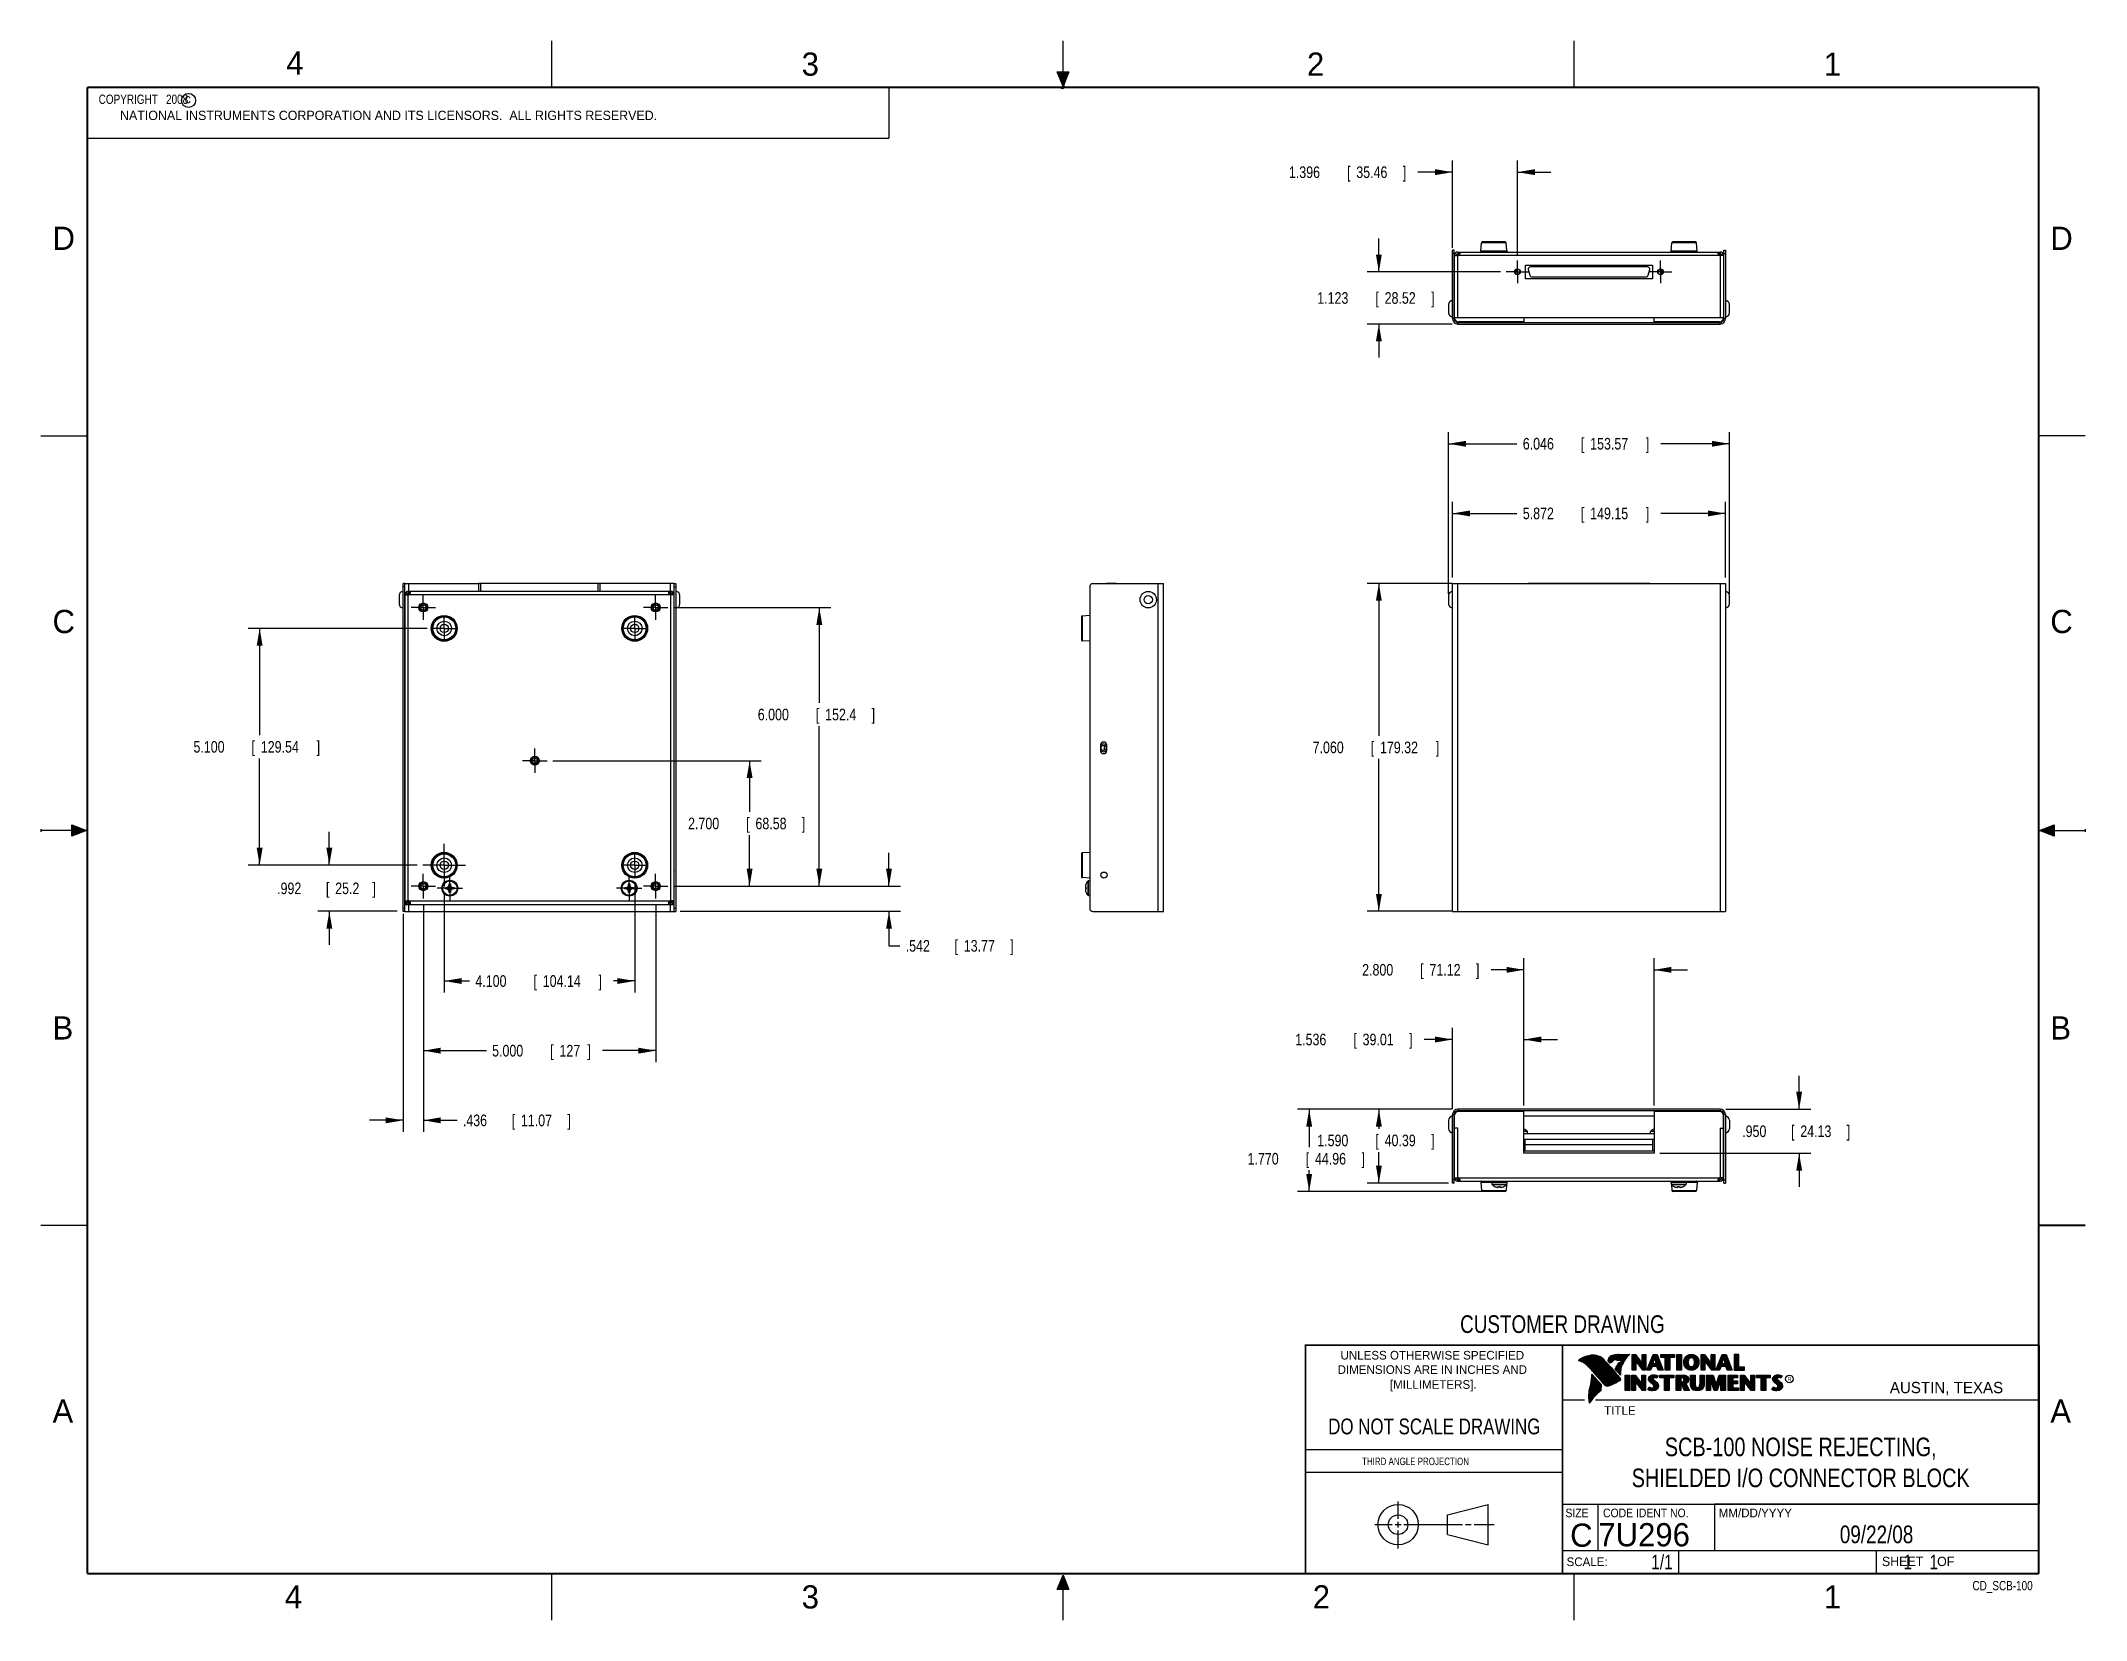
# Model space of a CAD drawing. Header units: inches. Extents: x 0 to 22, y 0 to 17.
import ezdxf
from ezdxf.enums import TextEntityAlignment as Align

# ---------------------------------------------------------------- set-up
doc = ezdxf.new("R2010")
doc.units = ezdxf.units.IN
doc.header["$LTSCALE"] = 1.21
doc.header["$MEASUREMENT"] = 0
doc.linetypes.add('CENTER', pattern=[0.6, 0.375, -0.075, 0.075, -0.075])
doc.layers.get('0').update_dxf_attribs({"linetype": 'CONTINUOUS'})
doc.layers.add('DEFAULT_1', color=7, linetype='CENTER')
doc.layers.add('DIMENSIONS', color=7, linetype='CONTINUOUS')
doc.styles.get("Standard").update_dxf_attribs({"font": 'txt', "width": 0.8})
doc.dimstyles.new('DIMSTYLE_1', dxfattribs={"dimtxt": 0.125, "dimasz": 0.1875, "dimexe": 0.18, "dimexo": 0.0625, "dimgap": 0.09, "dimtad": 0, "dimtih": 1, "dimtoh": 1, "dimdec": 3, "dimlfac": 2, "dimzin": 4, "dimdsep": 46, "dimtxsty": 'STANDARD', "dimblk": '_FILLED', "dimblk1": '_FILLED', "dimblk2": '_FILLED', "dimcen": 0.09, "dimadec": 0, "dimazin": 0, "dimtp": 0.01, "dimtm": 0.01, "dimtfac": 1, "dimtdec": 3, "dimtofl": 0, "dimtmove": 0, "dimatfit": 3, "dimldrblk": '_FILLED', "dimfxl": 1, "dimtolj": 1, "dimtzin": 4, "dimarcsym": 0})

msp = doc.modelspace()

# ---------------------------------------------------------------- texts
at = {"color": 2, "linetype": 'CONTINUOUS'}
for s, height, p in [('4', 0.25, (2.64004, 16.63693)), ('3', 0.25, (8.1875, 16.625)), ('2', 0.25, (13.625, 16.625)), ('1', 0.25, (19.1875, 16.625)), ('c', 0.1, (1.54634, 16.32798)), ('NATIONAL INSTRUMENTS CORPORATION AND ITS LICENSORS.  ALL RIGHTS RESERVED.', 0.1, (0.85101, 16.14817)), ('D', 0.25, (0.125, 14.75)), ('D', 0.25, (21.625, 14.75)), ('C', 0.25, (0.125, 10.625)), ('C', 0.25, (21.625, 10.625)), ('B', 0.25, (0.125, 6.25)), ('B', 0.25, (21.625, 6.25)), ('R', 0.04175, (18.7972, 2.57486)), ('AUSTIN, TEXAS', 0.121576, (19.89803, 2.44261)), ('A', 0.25, (0.125, 2.125)), ('TITLE', 0.093, (16.82353, 2.21002)), ('A', 0.25, (21.625, 2.125)), ('MM/DD/YYYY', 0.093, (18.0565, 1.1072)), ('SCALE:', 0.093, (16.41875, 0.58151)), ('SHEET    OF', 0.1, (19.81214, 0.58146)), ('4', 0.25, (2.625, 0.125)), ('3', 0.25, (8.1875, 0.125)), ('2', 0.25, (13.6875, 0.125)), ('1', 0.25, (19.1875, 0.125))]:
    msp.add_text(s, height=height, dxfattribs=at).set_placement(p)
at = {"color": 7, "linetype": 'CONTINUOUS', "width": 0.8}
for s, height, p in [('CUSTOMER DRAWING', 0.19, (16.3742, 3.09114)), ('DO NOT SCALE DRAWING', 0.17, (14.99533, 1.99984))]:
    msp.add_text(s, height=height, dxfattribs=at).set_placement(p, align=Align.CENTER)
at = {"color": 2, "linetype": 'CONTINUOUS'}
for s, p in [('UNLESS OTHERWISE SPECIFIED', (14.97425, 2.80492)), ('DIMENSIONS ARE IN INCHES AND', (14.97425, 2.65013)), ('[MILLIMETERS].', (14.98438, 2.4899))]:
    msp.add_text(s, height=0.093, dxfattribs=at).set_placement(p, align=Align.CENTER)
for s, height, width, p in [('THIRD ANGLE PROJECTION', 0.08, 0.8, (14.21782, 1.66859)), ('SIZE', 0.093, 0.9, (16.40698, 1.1072)), ('CODE IDENT NO.', 0.093, 0.9, (16.81137, 1.1072))]:
    msp.add_text(s, height=height, dxfattribs=dict(at, width=width)).set_placement(p)
at = {"color": 7, "linetype": 'CONTINUOUS'}
msp.add_text('C', height=0.25, dxfattribs=at).set_placement((16.57846, 0.78927), align=Align.CENTER)
msp.add_text('7U296', height=0.25, dxfattribs=at).set_placement((16.76137, 0.7941))
at = {"color": 7, "linetype": 'CONTINUOUS', "width": 0.8}
msp.add_text('1/1', height=0.15625, dxfattribs=at).set_placement((17.5623, 0.54693), align=Align.RIGHT)
at = {"color": 2, "linetype": 'CONTINUOUS', "width": 0.8}
msp.add_text('CD_SCB-100', height=0.1, dxfattribs=at).set_placement((21.4352, 0.3213), align=Align.RIGHT)
at = {"color": 2, "linetype": 'CONTINUOUS', "insert": (0.56236, 16.42186), "char_height": 0.1, "width": 1.44, "attachment_point": 1}
msp.add_mtext('  COPYRIGHT   2008', dxfattribs=at)
at = {"color": 7, "linetype": 'CONTINUOUS'}
for s, insert, char_height, width, attachment_point in [('SCB-100 NOISE REJECTING,\\PSHIELDED I/O CONNECTOR BLOCK', (18.93865, 1.96463), 0.2, 4.48, 2), ('09/22/08 ', (19.755, 1.01813), 0.19, 1.368, 2), ('     1    1', (19.8125, 0.70312), 0.15625, 1.375, 1)]:
    msp.add_mtext(s, dxfattribs=dict(at, insert=insert, char_height=char_height, width=width, attachment_point=attachment_point))

# ---------------------------------------------------------------- blocks, each defined once
blk = doc.blocks.new('_FILLED')
at = {"color": 0, "linetype": 'BYBLOCK'}
blk.add_solid([(0, 0), (-1, 0.17), (-1, -0.17)], dxfattribs=at)
blk = doc.blocks.new('*D0')
at = {"layer": 'DIMENSIONS', "color": 2, "linetype": 'CONTINUOUS'}
for p, q in [((4.116, 7.707), (4.116, 5.255)), ((3.898, 7.602), (3.898, 5.255)), ((3.898, 5.38), (3.538, 5.38)), ((4.116, 5.38), (4.478, 5.38))]:
    blk.add_line(p, q, dxfattribs=at)
at = {"layer": 'DIMENSIONS', "color": 2, "linetype": 'CONTINUOUS', "xscale": 0.1875, "yscale": 0.1875, "zscale": 0.1875}
blk.add_blockref('_FILLED', (3.898, 5.38), dxfattribs=at)
at = {"layer": 'DIMENSIONS', "color": 2, "linetype": 'CONTINUOUS', "xscale": 0.1875, "yscale": 0.1875, "zscale": 0.1875, "rotation": 180}
blk.add_blockref('_FILLED', (4.116, 5.38), dxfattribs=at)
at = {"layer": 'DIMENSIONS', "color": 2, "linetype": 'CONTINUOUS', "width": 0.8}
for s, p in [('.436', (4.541, 5.317)), ('[', (5.066, 5.317)), ('11.07', (5.166, 5.317)), (']', (5.666, 5.317))]:
    blk.add_text(s, height=0.125, dxfattribs=at).set_placement(p)
blk = doc.blocks.new('*D1')
at = {"layer": 'DIMENSIONS', "color": 2, "linetype": 'CONTINUOUS'}
for p, q in [((4.116, 7.707), (4.116, 6.005)), ((6.616, 7.707), (6.616, 6.005)), ((4.116, 6.13), (4.794, 6.13)), ((6.616, 6.13), (6.044, 6.13))]:
    blk.add_line(p, q, dxfattribs=at)
at = {"layer": 'DIMENSIONS', "color": 2, "linetype": 'CONTINUOUS', "xscale": 0.1875, "yscale": 0.1875, "zscale": 0.1875, "rotation": 180}
blk.add_blockref('_FILLED', (4.116, 6.13), dxfattribs=at)
at = {"layer": 'DIMENSIONS', "color": 2, "linetype": 'CONTINUOUS', "xscale": 0.1875, "yscale": 0.1875, "zscale": 0.1875}
blk.add_blockref('_FILLED', (6.616, 6.13), dxfattribs=at)
at = {"layer": 'DIMENSIONS', "color": 2, "linetype": 'CONTINUOUS', "width": 0.8}
for s, p in [('5.000', (4.856, 6.067)), ('[', (5.481, 6.067)), ('127', (5.581, 6.067)), (']', (5.881, 6.067))]:
    blk.add_text(s, height=0.125, dxfattribs=at).set_placement(p)
blk = doc.blocks.new('*D2')
at = {"layer": 'DIMENSIONS', "color": 2, "linetype": 'CONTINUOUS'}
for p, q in [((6.391, 7.942), (6.391, 6.755)), ((4.341, 7.834), (4.341, 6.755)), ((4.341, 6.88), (4.613, 6.88)), ((6.391, 6.88), (6.163, 6.88))]:
    blk.add_line(p, q, dxfattribs=at)
at = {"layer": 'DIMENSIONS', "color": 2, "linetype": 'CONTINUOUS', "xscale": 0.1875, "yscale": 0.1875, "zscale": 0.1875, "rotation": 180}
blk.add_blockref('_FILLED', (4.341, 6.88), dxfattribs=at)
at = {"layer": 'DIMENSIONS', "color": 2, "linetype": 'CONTINUOUS', "xscale": 0.1875, "yscale": 0.1875, "zscale": 0.1875}
blk.add_blockref('_FILLED', (6.391, 6.88), dxfattribs=at)
at = {"layer": 'DIMENSIONS', "color": 2, "linetype": 'CONTINUOUS', "width": 0.8}
for s, p in [('4.100', (4.676, 6.817)), ('[', (5.301, 6.817)), ('104.14', (5.401, 6.817)), (']', (6.001, 6.817))]:
    blk.add_text(s, height=0.125, dxfattribs=at).set_placement(p)
blk = doc.blocks.new('*D3')
at = {"layer": 'DIMENSIONS', "color": 2, "linetype": 'CONTINUOUS'}
for p, q in [((9.127, 7.901), (9.127, 8.261)), ((6.81, 7.901), (9.252, 7.901)), ((6.878, 7.63), (9.252, 7.63)), ((9.127, 7.63), (9.127, 7.258)), ((9.127, 7.258), (9.245, 7.258))]:
    blk.add_line(p, q, dxfattribs=at)
at = {"layer": 'DIMENSIONS', "color": 2, "linetype": 'CONTINUOUS', "xscale": 0.1875, "yscale": 0.1875, "zscale": 0.1875}
for p, rotation in [((9.127, 7.901), 270), ((9.127, 7.63), 90)]:
    blk.add_blockref('_FILLED', p, dxfattribs=dict(at, rotation=rotation))
at = {"layer": 'DIMENSIONS', "color": 2, "linetype": 'CONTINUOUS', "width": 0.8}
for s, p in [('.542', (9.307, 7.196)), ('[', (9.832, 7.196)), ('13.77', (9.932, 7.196)), (']', (10.432, 7.196))]:
    blk.add_text(s, height=0.125, dxfattribs=at).set_placement(p)
blk = doc.blocks.new('*D4')
at = {"layer": 'DIMENSIONS', "color": 2, "linetype": 'CONTINUOUS'}
for p, q in [((6.81, 10.901), (8.502, 10.901)), ((8.377, 10.901), (8.377, 9.874)), ((8.377, 7.901), (8.377, 9.624)), ((6.81, 7.901), (8.502, 7.901))]:
    blk.add_line(p, q, dxfattribs=at)
at = {"layer": 'DIMENSIONS', "color": 2, "linetype": 'CONTINUOUS', "xscale": 0.1875, "yscale": 0.1875, "zscale": 0.1875}
for p, rotation in [((8.377, 10.901), 90), ((8.377, 7.901), 270)]:
    blk.add_blockref('_FILLED', p, dxfattribs=dict(at, rotation=rotation))
at = {"layer": 'DIMENSIONS', "color": 2, "linetype": 'CONTINUOUS', "width": 0.8}
for s, p in [('6.000', (7.715, 9.686)), ('[', (8.34, 9.686)), ('152.4', (8.44, 9.686)), (']', (8.94, 9.686))]:
    blk.add_text(s, height=0.125, dxfattribs=at).set_placement(p)
blk = doc.blocks.new('*D5')
at = {"layer": 'DIMENSIONS', "color": 2, "linetype": 'CONTINUOUS'}
for p, q in [((3.104, 8.126), (3.104, 8.486)), ((4.049, 8.126), (2.979, 8.126)), ((3.835, 7.63), (2.979, 7.63)), ((3.104, 7.63), (3.104, 7.27))]:
    blk.add_line(p, q, dxfattribs=at)
at = {"layer": 'DIMENSIONS', "color": 2, "linetype": 'CONTINUOUS', "xscale": 0.1875, "yscale": 0.1875, "zscale": 0.1875}
for p, rotation in [((3.104, 8.126), 270), ((3.104, 7.63), 90)]:
    blk.add_blockref('_FILLED', p, dxfattribs=dict(at, rotation=rotation))
at = {"layer": 'DIMENSIONS', "color": 2, "linetype": 'CONTINUOUS', "width": 0.8}
for s, p in [('.992', (2.542, 7.815)), ('[', (3.067, 7.815)), ('25.2', (3.167, 7.815)), (']', (3.567, 7.815))]:
    blk.add_text(s, height=0.125, dxfattribs=at).set_placement(p)
blk = doc.blocks.new('*D6')
at = {"layer": 'DIMENSIONS', "color": 2, "linetype": 'CONTINUOUS'}
for p, q in [((4.157, 10.676), (2.229, 10.676)), ((2.354, 10.676), (2.354, 9.526)), ((2.354, 8.126), (2.354, 9.276)), ((4.049, 8.126), (2.229, 8.126))]:
    blk.add_line(p, q, dxfattribs=at)
at = {"layer": 'DIMENSIONS', "color": 2, "linetype": 'CONTINUOUS', "xscale": 0.1875, "yscale": 0.1875, "zscale": 0.1875}
for p, rotation in [((2.354, 10.676), 90), ((2.354, 8.126), 270)]:
    blk.add_blockref('_FILLED', p, dxfattribs=dict(at, rotation=rotation))
at = {"layer": 'DIMENSIONS', "color": 2, "linetype": 'CONTINUOUS', "width": 0.8}
for s, p in [('5.100', (1.642, 9.338)), ('[', (2.267, 9.338)), ('129.54', (2.367, 9.338)), (']', (2.967, 9.338))]:
    blk.add_text(s, height=0.125, dxfattribs=at).set_placement(p)
blk = doc.blocks.new('*D7')
at = {"layer": 'DIMENSIONS', "color": 2, "linetype": 'CONTINUOUS'}
for p, q in [((5.51, 9.251), (7.752, 9.251)), ((7.627, 9.251), (7.627, 8.701)), ((7.627, 7.901), (7.627, 8.451)), ((6.81, 7.901), (7.752, 7.901))]:
    blk.add_line(p, q, dxfattribs=at)
at = {"layer": 'DIMENSIONS', "color": 2, "linetype": 'CONTINUOUS', "xscale": 0.1875, "yscale": 0.1875, "zscale": 0.1875}
for p, rotation in [((7.627, 9.251), 90), ((7.627, 7.901), 270)]:
    blk.add_blockref('_FILLED', p, dxfattribs=dict(at, rotation=rotation))
at = {"layer": 'DIMENSIONS', "color": 2, "linetype": 'CONTINUOUS', "width": 0.8}
for s, p in [('2.700', (6.965, 8.513)), ('[', (7.59, 8.513)), ('68.58', (7.69, 8.513)), (']', (8.19, 8.513))]:
    blk.add_text(s, height=0.125, dxfattribs=at).set_placement(p)
blk = doc.blocks.new('*D8')
at = {"layer": 'DIMENSIONS', "color": 2, "linetype": 'CONTINUOUS'}
for p, q in [((15.188, 11.16), (14.274, 11.16)), ((14.399, 11.16), (14.399, 9.52)), ((14.399, 7.63), (14.399, 9.27)), ((15.188, 7.63), (14.274, 7.63))]:
    blk.add_line(p, q, dxfattribs=at)
at = {"layer": 'DIMENSIONS', "color": 2, "linetype": 'CONTINUOUS', "xscale": 0.1875, "yscale": 0.1875, "zscale": 0.1875}
for p, rotation in [((14.399, 11.16), 90), ((14.399, 7.63), 270)]:
    blk.add_blockref('_FILLED', p, dxfattribs=dict(at, rotation=rotation))
at = {"layer": 'DIMENSIONS', "color": 2, "linetype": 'CONTINUOUS', "width": 0.8}
for s, p in [('7.060', (13.686, 9.332)), ('[', (14.311, 9.332)), ('179.32', (14.411, 9.332)), (']', (15.011, 9.332))]:
    blk.add_text(s, height=0.125, dxfattribs=at).set_placement(p)
blk = doc.blocks.new('*D9')
at = {"layer": 'DIMENSIONS', "color": 2, "linetype": 'CONTINUOUS'}
for p, q in [((15.192, 11.222), (15.192, 12.038)), ((15.192, 11.913), (15.885, 11.913)), ((18.128, 11.913), (17.435, 11.913)), ((18.128, 11.222), (18.128, 12.038))]:
    blk.add_line(p, q, dxfattribs=at)
at = {"layer": 'DIMENSIONS', "color": 2, "linetype": 'CONTINUOUS', "xscale": 0.1875, "yscale": 0.1875, "zscale": 0.1875, "rotation": 180}
blk.add_blockref('_FILLED', (15.192, 11.913), dxfattribs=at)
at = {"layer": 'DIMENSIONS', "color": 2, "linetype": 'CONTINUOUS', "xscale": 0.1875, "yscale": 0.1875, "zscale": 0.1875}
blk.add_blockref('_FILLED', (18.128, 11.913), dxfattribs=at)
at = {"layer": 'DIMENSIONS', "color": 2, "linetype": 'CONTINUOUS', "width": 0.8}
for s, p in [('5.872', (15.948, 11.851)), ('[', (16.573, 11.851)), ('149.15', (16.673, 11.851)), (']', (17.273, 11.851))]:
    blk.add_text(s, height=0.125, dxfattribs=at).set_placement(p)
blk = doc.blocks.new('*D10')
at = {"layer": 'DIMENSIONS', "color": 2, "linetype": 'CONTINUOUS'}
for p, q in [((15.149, 11.047), (15.149, 12.788)), ((18.172, 11.047), (18.172, 12.788)), ((15.149, 12.663), (15.885, 12.663)), ((18.172, 12.663), (17.435, 12.663))]:
    blk.add_line(p, q, dxfattribs=at)
at = {"layer": 'DIMENSIONS', "color": 2, "linetype": 'CONTINUOUS', "xscale": 0.1875, "yscale": 0.1875, "zscale": 0.1875, "rotation": 180}
blk.add_blockref('_FILLED', (15.149, 12.663), dxfattribs=at)
at = {"layer": 'DIMENSIONS', "color": 2, "linetype": 'CONTINUOUS', "xscale": 0.1875, "yscale": 0.1875, "zscale": 0.1875}
blk.add_blockref('_FILLED', (18.172, 12.663), dxfattribs=at)
at = {"layer": 'DIMENSIONS', "color": 2, "linetype": 'CONTINUOUS', "width": 0.8}
for s, p in [('6.046', (15.948, 12.601)), ('[', (16.573, 12.601)), ('153.57', (16.673, 12.601)), (']', (17.273, 12.601))]:
    blk.add_text(s, height=0.125, dxfattribs=at).set_placement(p)
blk = doc.blocks.new('*D11')
at = {"layer": 'DIMENSIONS', "color": 2, "linetype": 'CONTINUOUS'}
for p, q in [((14.399, 14.513), (14.399, 14.873)), ((15.707, 14.513), (14.274, 14.513)), ((15.188, 13.952), (14.274, 13.952)), ((14.399, 13.952), (14.399, 13.592))]:
    blk.add_line(p, q, dxfattribs=at)
at = {"layer": 'DIMENSIONS', "color": 2, "linetype": 'CONTINUOUS', "xscale": 0.1875, "yscale": 0.1875, "zscale": 0.1875}
for p, rotation in [((14.399, 14.513), 270), ((14.399, 13.952), 90)]:
    blk.add_blockref('_FILLED', p, dxfattribs=dict(at, rotation=rotation))
at = {"layer": 'DIMENSIONS', "color": 2, "linetype": 'CONTINUOUS', "width": 0.8}
for s, p in [('1.123', (13.736, 14.17)), ('[', (14.361, 14.17)), ('28.52', (14.461, 14.17)), (']', (14.961, 14.17))]:
    blk.add_text(s, height=0.125, dxfattribs=at).set_placement(p)
blk = doc.blocks.new('*D12')
at = {"layer": 'DIMENSIONS', "color": 2, "linetype": 'CONTINUOUS'}
for p, q in [((15.192, 14.774), (15.192, 15.712)), ((15.89, 14.697), (15.89, 15.712)), ((15.192, 15.587), (14.818, 15.587)), ((15.89, 15.587), (16.25, 15.587))]:
    blk.add_line(p, q, dxfattribs=at)
at = {"layer": 'DIMENSIONS', "color": 2, "linetype": 'CONTINUOUS', "xscale": 0.1875, "yscale": 0.1875, "zscale": 0.1875}
blk.add_blockref('_FILLED', (15.192, 15.587), dxfattribs=at)
at = {"layer": 'DIMENSIONS', "color": 2, "linetype": 'CONTINUOUS', "xscale": 0.1875, "yscale": 0.1875, "zscale": 0.1875, "rotation": 180}
blk.add_blockref('_FILLED', (15.89, 15.587), dxfattribs=at)
at = {"layer": 'DIMENSIONS', "color": 2, "linetype": 'CONTINUOUS', "width": 0.8}
for s, p in [('1.396', (13.431, 15.524)), ('[', (14.056, 15.524)), ('35.46', (14.156, 15.524)), (']', (14.656, 15.524))]:
    blk.add_text(s, height=0.125, dxfattribs=at).set_placement(p)
blk = doc.blocks.new('*D13')
at = {"layer": 'DIMENSIONS', "color": 2, "linetype": 'CONTINUOUS'}
for p, q in [((15.188, 5.5), (13.524, 5.5)), ((13.649, 5.5), (13.649, 5.092)), ((13.649, 4.615), (13.649, 4.842)), ((15.573, 4.615), (13.524, 4.615))]:
    blk.add_line(p, q, dxfattribs=at)
at = {"layer": 'DIMENSIONS', "color": 2, "linetype": 'CONTINUOUS', "xscale": 0.1875, "yscale": 0.1875, "zscale": 0.1875}
for p, rotation in [((13.649, 5.5), 90), ((13.649, 4.615), 270)]:
    blk.add_blockref('_FILLED', p, dxfattribs=dict(at, rotation=rotation))
at = {"layer": 'DIMENSIONS', "color": 2, "linetype": 'CONTINUOUS', "width": 0.8}
for s, p in [('1.770', (12.986, 4.904)), ('[', (13.611, 4.904)), ('44.96', (13.711, 4.904)), (']', (14.211, 4.904))]:
    blk.add_text(s, height=0.125, dxfattribs=at).set_placement(p)
blk = doc.blocks.new('*D14')
at = {"layer": 'DIMENSIONS', "color": 2, "linetype": 'CONTINUOUS'}
for p, q in [((15.188, 5.5), (14.274, 5.5)), ((14.399, 5.5), (14.399, 5.288)), ((14.399, 4.705), (14.399, 5.038)), ((15.148, 4.705), (14.274, 4.705))]:
    blk.add_line(p, q, dxfattribs=at)
at = {"layer": 'DIMENSIONS', "color": 2, "linetype": 'CONTINUOUS', "xscale": 0.1875, "yscale": 0.1875, "zscale": 0.1875}
for p, rotation in [((14.399, 5.5), 90), ((14.399, 4.705), 270)]:
    blk.add_blockref('_FILLED', p, dxfattribs=dict(at, rotation=rotation))
at = {"layer": 'DIMENSIONS', "color": 2, "linetype": 'CONTINUOUS', "width": 0.8}
for s, p in [('1.590', (13.736, 5.101)), ('[', (14.361, 5.101)), ('40.39', (14.461, 5.101)), (']', (14.961, 5.101))]:
    blk.add_text(s, height=0.125, dxfattribs=at).set_placement(p)
blk = doc.blocks.new('*D15')
at = {"layer": 'DIMENSIONS', "color": 2, "linetype": 'CONTINUOUS'}
for p, q in [((15.192, 6.25), (14.886, 6.25)), ((15.192, 5.505), (15.192, 6.375)), ((15.96, 5.538), (15.96, 6.375)), ((15.96, 6.25), (16.32, 6.25))]:
    blk.add_line(p, q, dxfattribs=at)
at = {"layer": 'DIMENSIONS', "color": 2, "linetype": 'CONTINUOUS', "xscale": 0.1875, "yscale": 0.1875, "zscale": 0.1875}
blk.add_blockref('_FILLED', (15.192, 6.25), dxfattribs=at)
at = {"layer": 'DIMENSIONS', "color": 2, "linetype": 'CONTINUOUS', "xscale": 0.1875, "yscale": 0.1875, "zscale": 0.1875, "rotation": 180}
blk.add_blockref('_FILLED', (15.96, 6.25), dxfattribs=at)
at = {"layer": 'DIMENSIONS', "color": 2, "linetype": 'CONTINUOUS', "width": 0.8}
for s, p in [('1.536', (13.499, 6.188)), ('[', (14.124, 6.188)), ('39.01', (14.224, 6.188)), (']', (14.724, 6.188))]:
    blk.add_text(s, height=0.125, dxfattribs=at).set_placement(p)
blk = doc.blocks.new('*D16')
at = {"layer": 'DIMENSIONS', "color": 2, "linetype": 'CONTINUOUS'}
for p, q in [((15.96, 5.538), (15.96, 7.125)), ((17.36, 5.538), (17.36, 7.125)), ((15.96, 7), (15.606, 7)), ((17.36, 7), (17.72, 7))]:
    blk.add_line(p, q, dxfattribs=at)
at = {"layer": 'DIMENSIONS', "color": 2, "linetype": 'CONTINUOUS', "xscale": 0.1875, "yscale": 0.1875, "zscale": 0.1875}
blk.add_blockref('_FILLED', (15.96, 7), dxfattribs=at)
at = {"layer": 'DIMENSIONS', "color": 2, "linetype": 'CONTINUOUS', "xscale": 0.1875, "yscale": 0.1875, "zscale": 0.1875, "rotation": 180}
blk.add_blockref('_FILLED', (17.36, 7), dxfattribs=at)
at = {"layer": 'DIMENSIONS', "color": 2, "linetype": 'CONTINUOUS', "width": 0.8}
for s, p in [('2.800', (14.219, 6.938)), ('[', (14.844, 6.938)), ('71.12', (14.944, 6.938)), (']', (15.444, 6.938))]:
    blk.add_text(s, height=0.125, dxfattribs=at).set_placement(p)
blk = doc.blocks.new('*D17')
at = {"layer": 'DIMENSIONS', "color": 2, "linetype": 'CONTINUOUS'}
for p, q in [((18.922, 5.5), (18.922, 5.86)), ((18.133, 5.5), (19.047, 5.5)), ((17.423, 5.025), (19.047, 5.025)), ((18.922, 5.025), (18.922, 4.665))]:
    blk.add_line(p, q, dxfattribs=at)
at = {"layer": 'DIMENSIONS', "color": 2, "linetype": 'CONTINUOUS', "xscale": 0.1875, "yscale": 0.1875, "zscale": 0.1875}
for p, rotation in [((18.922, 5.5), 270), ((18.922, 5.025), 90)]:
    blk.add_blockref('_FILLED', p, dxfattribs=dict(at, rotation=rotation))
at = {"layer": 'DIMENSIONS', "color": 2, "linetype": 'CONTINUOUS', "width": 0.8}
for s, p in [('.950', (18.309, 5.2)), ('[', (18.834, 5.2)), ('24.13', (18.934, 5.2)), (']', (19.434, 5.2))]:
    blk.add_text(s, height=0.125, dxfattribs=at).set_placement(p)

# ---------------------------------------------------------------- dimensions: what is measured, and where the dimension line sits
at = {"layer": 'DIMENSIONS', "color": 2, "linetype": 'CONTINUOUS'}
for base, p1, p2, picture, middle in [((15.8904, 15.58681), (15.1924, 14.77431), (15.8904, 14.69694), '*D12', (14.09336, 15.58681)), ((18.1284, 11.91301), (15.1924, 11.22221), (18.1284, 11.22221), '*D9', (16.6604, 11.91301)), ((6.39057, 6.87971), (4.34057, 7.83392), (6.39057, 7.94221), '*D2', (5.38826, 6.87971)), ((4.11557, 5.37971), (3.89757, 7.60221), (4.11557, 7.70671), '*D0', (5.15313, 5.37971)), ((6.61557, 6.12971), (4.11557, 7.70671), (6.61557, 7.70671), '*D1', (5.41852, 6.12971)), ((17.3604, 7.0002), (15.9604, 5.5377), (17.3604, 5.5377), '*D16', (14.88103, 7.0002)), ((15.9604, 6.2502), (15.1924, 5.5047), (15.9604, 5.5377), '*D15', (14.16144, 6.2502))]:
    dim = msp.add_linear_dim(base=base, p1=p1, p2=p2, dimstyle='DIMSTYLE_1', dxfattribs=at)
    dim.commit()
    dim.dimension.update_dxf_attribs({"geometry": picture, "text_midpoint": middle, "dimtype": 160})
for base, p1, p2, angle, picture, middle in [((14.3989, 14.51319), (15.1879, 13.95181), (15.70665, 14.51319), 90, '*D11', (14.3989, 14.2325)), ((15.1489, 12.66301), (18.1719, 11.04721), (15.1489, 11.04721), 180, '*D10', (16.6604, 12.66301)), ((14.3989, 11.15971), (15.1879, 7.62971), (15.1879, 11.15971), 90, '*D8', (14.3989, 9.39471)), ((8.37707, 10.90071), (6.80957, 7.90071), (6.80957, 10.90071), 90, '*D4', (8.37707, 9.74865)), ((2.35407, 10.67571), (4.04877, 8.12571), (4.15707, 10.67571), 90, '*D6', (2.35407, 9.40071)), ((7.62707, 9.25071), (6.80957, 7.90071), (5.50957, 9.25071), 90, '*D7', (7.62707, 8.57571)), ((3.10407, 7.62971), (4.04877, 8.12571), (3.83507, 7.62971), 270, '*D5', (3.10407, 7.87771)), ((9.12707, 7.62971), (6.80957, 7.90071), (6.87807, 7.62971), 270, '*D3', (9.91957, 7.25844)), ((18.9219, 5.0252), (18.1329, 5.5002), (17.4229, 5.0252), 270, '*D17', (18.9219, 5.2627)), ((13.6489, 4.6152), (15.1879, 5.5002), (15.5729, 4.6152), 270, '*D13', (13.6489, 4.96693)), ((14.3989, 4.7052), (15.1879, 5.5002), (15.1479, 4.7052), 270, '*D14', (14.3989, 5.16321))]:
    dim = msp.add_linear_dim(base=base, p1=p1, p2=p2, angle=angle, dimstyle='DIMSTYLE_1', dxfattribs=at)
    dim.commit()
    dim.dimension.update_dxf_attribs({"geometry": picture, "text_midpoint": middle, "dimtype": 160})

# ---------------------------------------------------------------- hatches: boundary and pattern name
at = {"linetype": 'CONTINUOUS'}
for points in [[(11, 16.51), (10.9375, 16.66625), (11.0625, 16.66625)], [(0.33375, 8.5625), (0.49, 8.5), (0.33375, 8.4375)], [(21.66625, 8.5625), (21.66625, 8.4375), (21.51, 8.5)], [(10.9375, 0.32875), (11, 0.485), (11.0625, 0.32875)]]:
    msp.add_hatch(color=2, dxfattribs=at).paths.add_polyline_path(points)

# ---------------------------------------------------------------- linework, layer by layer
at = {"color": 2, "linetype": 'CONTINUOUS'}
for p, q in [((5.5, 16.5), (5.5, 17)), ((11, 16.485), (11, 17)), ((16.5, 16.5), (16.5, 17)), ((11, 16.51), (10.9375, 16.66625)), ((10.9375, 16.66625), (11.0625, 16.66625)), ((11.015, 16.515), (10.985, 16.485)), ((10.985, 16.485), (11, 16.515)), ((11.0625, 16.66625), (11, 16.51)), ((11, 16.485), (11.015, 16.515)), ((0.49986, 16.49999), (9.12486, 16.49999)), ((0.49986, 16.49999), (0.49986, 15.95311)), ((9.12486, 16.49999), (9.12486, 15.95311)), ((0.49986, 15.95311), (9.12486, 15.95311)), ((0, 12.75), (0.5, 12.75)), ((22, 12.75), (21.5, 12.75)), ((0, 8.515), (0, 8.485)), ((0.49, 8.5), (0, 8.5)), ((0.33375, 8.4375), (0.33375, 8.5625)), ((0.33375, 8.5625), (0.49, 8.5)), ((0.49, 8.5), (0.33375, 8.4375)), ((21.51, 8.5), (21.66625, 8.5625)), ((21.51, 8.5), (22, 8.5)), ((21.66625, 8.4375), (21.51, 8.5)), ((21.66625, 8.5625), (21.66625, 8.4375)), ((22, 8.515), (22, 8.485)), ((0, 4.25), (0.5, 4.25)), ((16.37365, 2.95963), (21.50365, 2.95963)), ((16.37365, 2.95963), (16.37365, 1.24963)), ((16.375, 2.96), (21.5, 2.96)), ((21.50365, 2.95963), (21.50365, 1.24963)), ((16.55776, 2.79602), (16.55776, 2.79887)), ((16.56458, 2.79358), (16.56458, 2.8033)), ((16.57141, 2.79091), (16.57141, 2.80753)), ((16.57824, 2.78801), (16.57824, 2.81157)), ((16.58506, 2.78486), (16.58506, 2.81543)), ((16.59189, 2.78146), (16.59189, 2.81904)), ((16.59872, 2.77779), (16.59872, 2.82208)), ((16.60555, 2.77383), (16.60555, 2.82494)), ((16.61237, 2.76959), (16.61237, 2.82762)), ((16.6192, 2.76502), (16.6192, 2.83013)), ((16.62603, 2.76012), (16.62603, 2.83248)), ((16.63285, 2.75486), (16.63285, 2.83466)), ((16.63968, 2.7492), (16.63968, 2.83669)), ((16.64651, 2.74312), (16.64651, 2.83856)), ((16.65334, 2.73656), (16.65334, 2.84027)), ((16.66016, 2.72947), (16.66016, 2.84191)), ((16.66699, 2.72205), (16.66699, 2.84353)), ((16.67382, 2.71458), (16.67382, 2.84486)), ((16.68064, 2.70705), (16.68064, 2.84591)), ((16.68747, 2.69946), (16.68747, 2.84668)), ((16.79388, 2.53297), (16.69189, 2.64886)), ((16.6943, 2.69182), (16.6943, 2.84718)), ((16.70113, 2.68412), (16.70113, 2.8474)), ((16.70795, 2.67636), (16.70795, 2.84736)), ((16.71478, 2.66854), (16.71478, 2.84704)), ((16.72161, 2.66065), (16.72161, 2.84646)), ((16.72843, 2.65271), (16.72843, 2.8456)), ((16.73526, 2.6447), (16.73526, 2.84446)), ((16.74209, 2.63663), (16.74209, 2.84307)), ((16.74891, 2.62851), (16.74891, 2.84174)), ((16.75574, 2.62044), (16.75574, 2.84)), ((16.76257, 2.61246), (16.76257, 2.83783)), ((16.7694, 2.60458), (16.7694, 2.8352)), ((16.77622, 2.59679), (16.77622, 2.83208)), ((16.78305, 2.58909), (16.78305, 2.82844)), ((16.78988, 2.58147), (16.78988, 2.82421)), ((16.7967, 2.57395), (16.7967, 2.81931)), ((16.80353, 2.5665), (16.80353, 2.81364)), ((16.81036, 2.55914), (16.81036, 2.80704)), ((16.81719, 2.55186), (16.81719, 2.79956)), ((16.82401, 2.54466), (16.82401, 2.79242)), ((16.83084, 2.53754), (16.83084, 2.78527)), ((16.83767, 2.53136), (16.83767, 2.77811)), ((16.84449, 2.52623), (16.84449, 2.77093)), ((16.85132, 2.52296), (16.85132, 2.76374)), ((16.85815, 2.52238), (16.85815, 2.75653)), ((16.8864, 2.76641), (16.86317, 2.79371)), ((16.86498, 2.52408), (16.86498, 2.74932)), ((16.88769, 2.77231), (16.86819, 2.79522)), ((16.8718, 2.79097), (16.8718, 2.80851)), ((16.8718, 2.527), (16.8718, 2.74208)), ((16.87863, 2.78295), (16.87863, 2.82057)), ((16.87863, 2.52981), (16.87863, 2.73484)), ((16.88546, 2.77493), (16.88546, 2.82815)), ((16.88546, 2.53267), (16.88546, 2.72699)), ((16.89228, 2.77469), (16.89228, 2.83347)), ((16.89228, 2.53558), (16.89228, 2.71871)), ((16.89911, 2.77882), (16.89911, 2.83747)), ((16.89911, 2.53854), (16.89911, 2.71044)), ((16.90594, 2.78373), (16.90594, 2.84083)), ((16.90594, 2.54154), (16.90594, 2.70217)), ((16.91276, 2.78958), (16.91276, 2.84362)), ((16.91276, 2.54459), (16.91276, 2.6939)), ((16.91959, 2.79661), (16.91959, 2.84588)), ((16.91959, 2.54769), (16.91959, 2.68563)), ((16.92642, 2.80177), (16.92642, 2.84766)), ((16.92642, 2.55084), (16.92642, 2.67737)), ((16.93325, 2.80531), (16.93325, 2.84897)), ((16.93325, 2.55403), (16.93325, 2.6691)), ((16.94007, 2.8077), (16.94007, 2.84992)), ((16.94007, 2.55728), (16.94007, 2.66084)), ((16.96158, 2.67971), (16.94344, 2.7005)), ((16.9469, 2.8082), (16.9469, 2.85089)), ((16.9469, 2.56058), (16.9469, 2.65257)), ((16.96525, 2.68281), (16.94916, 2.70125)), ((16.95373, 2.80693), (16.95373, 2.85175)), ((16.95373, 2.69602), (16.95373, 2.71092)), ((16.95373, 2.56392), (16.95373, 2.64431)), ((16.96055, 2.8048), (16.96055, 2.85249)), ((16.96055, 2.68819), (16.96055, 2.72661)), ((16.96738, 2.80344), (16.96738, 2.85311)), ((16.96738, 2.6802), (16.96738, 2.74443)), ((16.97421, 2.80275), (16.97421, 2.85361)), ((16.97421, 2.672), (16.97421, 2.75684)), ((16.98104, 2.80228), (16.98104, 2.854)), ((16.98104, 2.66405), (16.98104, 2.76341)), ((16.9838, 2.85893), (17.09965, 2.8607)), ((16.98394, 2.85413), (17.08702, 2.85571)), ((16.98786, 2.80201), (16.98786, 2.85419)), ((16.98786, 2.65632), (16.98786, 2.76654)), ((16.99903, 2.637), (16.99463, 2.64182)), ((16.99469, 2.80185), (16.99469, 2.8543)), ((16.99469, 2.67478), (16.99469, 2.76832)), ((17.00152, 2.80054), (17.00152, 2.8544)), ((17.00152, 2.7195), (17.00152, 2.76941)), ((17.00834, 2.79625), (17.00834, 2.8545)), ((17.00834, 2.73882), (17.00834, 2.76984)), ((17.01517, 2.75501), (17.01517, 2.85461)), ((17.022, 2.76913), (17.022, 2.85471)), ((17.02882, 2.78171), (17.02882, 2.85482)), ((17.03565, 2.79309), (17.03565, 2.85492)), ((17.04248, 2.80351), (17.04248, 2.85503)), ((17.04931, 2.81312), (17.04931, 2.85513)), ((17.05613, 2.82203), (17.05613, 2.85523)), ((17.06296, 2.83034), (17.06296, 2.85534)), ((17.06979, 2.83811), (17.06979, 2.85544)), ((17.07661, 2.84541), (17.07661, 2.85555)), ((17.12428, 2.85918), (17.16089, 2.85918)), ((17.12428, 2.69148), (17.12428, 2.85918)), ((17.16374, 2.69148), (17.12428, 2.69148)), ((17.12914, 2.85433), (17.15848, 2.85433)), ((17.12914, 2.69633), (17.12914, 2.85433)), ((17.15888, 2.69633), (17.12914, 2.69633)), ((17.13806, 2.69633), (17.13806, 2.85433)), ((17.14473, 2.69633), (17.14473, 2.85433)), ((17.15141, 2.69633), (17.15141, 2.85433)), ((17.15888, 2.80417), (17.15808, 2.85433)), ((17.15848, 2.85433), (17.23826, 2.74917)), ((17.24184, 2.69633), (17.15888, 2.80417)), ((17.15888, 2.80417), (17.15888, 2.69633)), ((17.16089, 2.85918), (17.23341, 2.76361)), ((17.23945, 2.69148), (17.16374, 2.7899)), ((17.16374, 2.7899), (17.16374, 2.69148)), ((17.16476, 2.79653), (17.16476, 2.84606)), ((17.17144, 2.78786), (17.17144, 2.83726)), ((17.17811, 2.77918), (17.17811, 2.82846)), ((17.18479, 2.7705), (17.18479, 2.81966)), ((17.19146, 2.76182), (17.19146, 2.81086)), ((17.19814, 2.75315), (17.19814, 2.80206)), ((17.20481, 2.74447), (17.20481, 2.79326)), ((17.21149, 2.73579), (17.21149, 2.78447)), ((17.21816, 2.72711), (17.21816, 2.77567)), ((17.22484, 2.71844), (17.22484, 2.76687)), ((17.23151, 2.70976), (17.23151, 2.75807)), ((17.23341, 2.85918), (17.27322, 2.85918)), ((17.23341, 2.76361), (17.23341, 2.85918)), ((17.23819, 2.70108), (17.23826, 2.74917)), ((17.23826, 2.85433), (17.26837, 2.85433)), ((17.23826, 2.74917), (17.23826, 2.85433)), ((17.27322, 2.69148), (17.23945, 2.69148)), ((17.26837, 2.69633), (17.24184, 2.69633)), ((17.24486, 2.69633), (17.24486, 2.85433)), ((17.25154, 2.69633), (17.25154, 2.85433)), ((17.25822, 2.69633), (17.25822, 2.85433)), ((17.26489, 2.69633), (17.26489, 2.85433)), ((17.26837, 2.85433), (17.26837, 2.69633)), ((17.27322, 2.85918), (17.27322, 2.69148)), ((17.2831, 2.69154), (17.35156, 2.85908)), ((17.32275, 2.69154), (17.2831, 2.69154)), ((17.29033, 2.6964), (17.35482, 2.85422)), ((17.31947, 2.6964), (17.29033, 2.6964)), ((17.29827, 2.6964), (17.29827, 2.71583)), ((17.30494, 2.6964), (17.30494, 2.73217)), ((17.31162, 2.6964), (17.31162, 2.7485)), ((17.31829, 2.6964), (17.31829, 2.76484)), ((17.33556, 2.73641), (17.31947, 2.6964)), ((17.33884, 2.73156), (17.32275, 2.69154)), ((17.32497, 2.71007), (17.32497, 2.78117)), ((17.33165, 2.72667), (17.33165, 2.79751)), ((17.39396, 2.73641), (17.33556, 2.73641)), ((17.33832, 2.73641), (17.33832, 2.81384)), ((17.39047, 2.73156), (17.33884, 2.73156)), ((17.34088, 2.75326), (17.36237, 2.82279)), ((17.38903, 2.75327), (17.34088, 2.75326)), ((17.345, 2.76659), (17.345, 2.83018)), ((17.345, 2.73641), (17.345, 2.75326)), ((17.34746, 2.75812), (17.36595, 2.81794)), ((17.38268, 2.75812), (17.34746, 2.75812)), ((17.35156, 2.85908), (17.39384, 2.85908)), ((17.35167, 2.78819), (17.35167, 2.84651)), ((17.35167, 2.73641), (17.35167, 2.75326)), ((17.35482, 2.85422), (17.39049, 2.85422)), ((17.35835, 2.80979), (17.35835, 2.85422)), ((17.35835, 2.73641), (17.35835, 2.75327)), ((17.36237, 2.82279), (17.37012, 2.82279)), ((17.36502, 2.82279), (17.36502, 2.85422)), ((17.36502, 2.73641), (17.36502, 2.75327)), ((17.36595, 2.81794), (17.36641, 2.81794)), ((17.36641, 2.81794), (17.38268, 2.75812)), ((17.37012, 2.82279), (17.38903, 2.75327)), ((17.3717, 2.817), (17.3717, 2.85422)), ((17.3717, 2.73641), (17.3717, 2.75327)), ((17.37837, 2.79246), (17.37837, 2.85422)), ((17.37837, 2.73641), (17.37837, 2.75327)), ((17.38505, 2.76791), (17.38505, 2.85422)), ((17.38505, 2.73641), (17.38505, 2.75327)), ((17.40394, 2.69154), (17.39047, 2.73156)), ((17.39049, 2.85422), (17.4504, 2.6964)), ((17.39172, 2.73641), (17.39172, 2.85097)), ((17.39384, 2.85908), (17.45744, 2.69154)), ((17.40743, 2.6964), (17.39396, 2.73641)), ((17.3984, 2.72322), (17.3984, 2.83338)), ((17.45744, 2.69154), (17.40394, 2.69154)), ((17.40508, 2.70339), (17.40508, 2.8158)), ((17.4504, 2.6964), (17.40743, 2.6964)), ((17.41175, 2.6964), (17.41175, 2.79822)), ((17.41843, 2.6964), (17.41843, 2.78063)), ((17.4251, 2.6964), (17.4251, 2.76305)), ((17.43178, 2.6964), (17.43178, 2.74547)), ((17.43265, 2.85908), (17.58018, 2.85908)), ((17.43265, 2.82782), (17.43265, 2.85908)), ((17.48104, 2.82782), (17.43265, 2.82782)), ((17.43751, 2.85422), (17.57532, 2.85422)), ((17.43751, 2.83268), (17.43751, 2.85422)), ((17.48589, 2.83268), (17.43751, 2.83268)), ((17.43845, 2.6964), (17.43845, 2.72788)), ((17.44513, 2.83268), (17.44513, 2.85422)), ((17.44513, 2.6964), (17.44513, 2.7103)), ((17.4518, 2.83268), (17.4518, 2.85422)), ((17.45848, 2.83268), (17.45848, 2.85422)), ((17.46515, 2.83268), (17.46515, 2.85422)), ((17.47183, 2.83268), (17.47183, 2.85422)), ((17.4785, 2.83268), (17.4785, 2.85422)), ((17.48104, 2.69154), (17.48104, 2.82782)), ((17.5318, 2.69154), (17.48104, 2.69154)), ((17.48589, 2.83268), (17.48518, 2.85422)), ((17.48589, 2.6964), (17.48589, 2.83268)), ((17.52694, 2.6964), (17.48589, 2.6964)), ((17.49186, 2.6964), (17.49186, 2.85422)), ((17.49853, 2.6964), (17.49853, 2.85422)), ((17.50521, 2.6964), (17.50521, 2.85422)), ((17.51188, 2.6964), (17.51188, 2.85422)), ((17.51856, 2.6964), (17.51856, 2.85422)), ((17.52694, 2.83268), (17.52523, 2.85422)), ((17.57532, 2.83268), (17.52694, 2.83268)), ((17.52694, 2.83268), (17.52694, 2.6964)), ((17.58018, 2.82782), (17.5318, 2.82782)), ((17.5318, 2.82782), (17.5318, 2.69154)), ((17.53191, 2.83268), (17.53191, 2.85422)), ((17.53858, 2.83268), (17.53858, 2.85422)), ((17.54526, 2.83268), (17.54526, 2.85422)), ((17.55193, 2.83268), (17.55193, 2.85422)), ((17.55861, 2.83268), (17.55861, 2.85422)), ((17.56529, 2.83268), (17.56529, 2.85422)), ((17.57196, 2.83268), (17.57196, 2.85422)), ((17.57532, 2.85422), (17.57532, 2.83268)), ((17.58018, 2.85908), (17.58018, 2.82782)), ((17.60594, 2.85908), (17.65646, 2.85908)), ((17.60594, 2.69154), (17.60594, 2.85908)), ((17.65646, 2.69154), (17.60594, 2.69154)), ((17.6108, 2.85422), (17.6516, 2.85422)), ((17.6108, 2.6964), (17.6108, 2.85422)), ((17.6516, 2.6964), (17.6108, 2.6964)), ((17.61869, 2.6964), (17.61869, 2.85422)), ((17.62536, 2.6964), (17.62536, 2.85422)), ((17.63204, 2.6964), (17.63204, 2.85422)), ((17.63871, 2.6964), (17.63871, 2.85422)), ((17.64539, 2.6964), (17.64539, 2.85422)), ((17.6516, 2.85422), (17.6516, 2.6964)), ((17.65646, 2.85908), (17.65646, 2.69154)), ((17.68485, 2.77691), (17.68489, 2.78026)), ((17.68493, 2.77353), (17.68485, 2.77691)), ((17.68489, 2.78026), (17.68505, 2.78358)), ((17.68513, 2.77014), (17.68493, 2.77353)), ((17.68505, 2.78358), (17.68533, 2.78687)), ((17.68544, 2.76675), (17.68513, 2.77014)), ((17.68533, 2.78687), (17.68572, 2.79011)), ((17.68586, 2.76337), (17.68544, 2.76675)), ((17.68572, 2.79011), (17.68622, 2.7933)), ((17.68639, 2.76002), (17.68586, 2.76337)), ((17.68622, 2.7933), (17.68684, 2.79642)), ((17.68702, 2.75671), (17.68639, 2.76002)), ((17.68684, 2.79642), (17.68756, 2.79946)), ((17.68776, 2.75345), (17.68702, 2.75671)), ((17.68756, 2.79946), (17.6884, 2.80243)), ((17.68859, 2.75026), (17.68776, 2.75345)), ((17.6884, 2.80243), (17.68934, 2.80531)), ((17.68952, 2.74714), (17.68859, 2.75026)), ((17.68934, 2.80531), (17.69039, 2.80811)), ((17.69054, 2.7441), (17.68952, 2.74714)), ((17.69039, 2.80811), (17.69154, 2.81084)), ((17.69054, 2.7441), (17.69039, 2.80811)), ((17.69165, 2.74114), (17.69054, 2.7441)), ((17.69154, 2.81084), (17.6928, 2.81349)), ((17.69286, 2.73826), (17.69165, 2.74114)), ((17.6928, 2.81349), (17.69418, 2.81609)), ((17.69417, 2.73546), (17.69286, 2.73826)), ((17.69557, 2.73274), (17.69417, 2.73546)), ((17.69418, 2.81609), (17.69567, 2.81864)), ((17.69706, 2.7301), (17.69557, 2.73274)), ((17.69567, 2.81864), (17.69727, 2.82114)), ((17.69706, 2.7301), (17.69727, 2.82114)), ((17.69866, 2.72753), (17.69706, 2.7301)), ((17.69727, 2.82114), (17.69899, 2.8236)), ((17.70035, 2.72504), (17.69866, 2.72753)), ((17.69899, 2.8236), (17.70083, 2.82602)), ((17.70213, 2.72264), (17.70035, 2.72504)), ((17.70083, 2.82602), (17.70277, 2.82839)), ((17.70401, 2.72031), (17.70213, 2.72264)), ((17.70277, 2.82839), (17.70482, 2.83071)), ((17.70401, 2.72031), (17.70482, 2.83071)), ((17.70598, 2.71807), (17.70401, 2.72031)), ((17.70482, 2.83071), (17.70695, 2.83295)), ((17.70803, 2.71591), (17.70598, 2.71807)), ((17.70695, 2.83295), (17.70916, 2.83512)), ((17.71017, 2.71385), (17.70803, 2.71591)), ((17.70916, 2.83512), (17.71144, 2.83719)), ((17.71017, 2.71385), (17.71144, 2.83719)), ((17.71239, 2.71188), (17.71017, 2.71385)), ((17.71144, 2.83719), (17.71377, 2.83915)), ((17.71468, 2.71001), (17.71239, 2.71188)), ((17.71377, 2.83915), (17.71615, 2.84101)), ((17.71705, 2.70823), (17.71468, 2.71001)), ((17.71615, 2.84101), (17.71857, 2.84274)), ((17.71705, 2.70823), (17.71857, 2.84274)), ((17.71949, 2.70657), (17.71705, 2.70823)), ((17.71857, 2.84274), (17.72103, 2.84436)), ((17.72201, 2.705), (17.71949, 2.70657)), ((17.72103, 2.84436), (17.72354, 2.84585)), ((17.72462, 2.70355), (17.72201, 2.705)), ((17.72354, 2.84585), (17.72609, 2.84724)), ((17.72462, 2.70355), (17.72354, 2.84585)), ((17.72731, 2.70221), (17.72462, 2.70355)), ((17.72609, 2.84724), (17.72871, 2.84852)), ((17.72668, 2.77661), (17.7267, 2.77892)), ((17.7267, 2.77429), (17.72668, 2.77661)), ((17.7267, 2.77892), (17.72676, 2.78121)), ((17.72676, 2.77196), (17.7267, 2.77429)), ((17.72676, 2.78121), (17.72686, 2.78346)), ((17.72686, 2.76964), (17.72676, 2.77196)), ((17.72686, 2.78346), (17.727, 2.78569)), ((17.727, 2.76733), (17.72686, 2.76964)), ((17.727, 2.78569), (17.72717, 2.78787)), ((17.72719, 2.76505), (17.727, 2.76733)), ((17.72717, 2.78787), (17.72738, 2.79)), ((17.72741, 2.7628), (17.72719, 2.76505)), ((17.73009, 2.70098), (17.72731, 2.70221)), ((17.72738, 2.79), (17.72763, 2.79208)), ((17.72767, 2.76059), (17.72741, 2.7628)), ((17.72763, 2.79208), (17.72791, 2.7941)), ((17.72796, 2.75842), (17.72767, 2.76059)), ((17.72791, 2.7941), (17.72822, 2.79606)), ((17.7283, 2.75632), (17.72796, 2.75842)), ((17.72822, 2.79606), (17.72857, 2.79797)), ((17.72867, 2.75427), (17.7283, 2.75632)), ((17.72857, 2.79797), (17.72896, 2.79982)), ((17.72909, 2.75228), (17.72867, 2.75427)), ((17.72871, 2.84852), (17.7314, 2.8497)), ((17.72896, 2.79982), (17.72939, 2.80163)), ((17.72954, 2.75035), (17.72909, 2.75228)), ((17.72939, 2.80163), (17.72986, 2.8034)), ((17.73003, 2.74847), (17.72954, 2.75035)), ((17.72986, 2.8034), (17.73038, 2.80513)), ((17.73057, 2.74664), (17.73003, 2.74847)), ((17.73009, 2.70098), (17.73049, 2.74688)), ((17.73298, 2.69986), (17.73009, 2.70098)), ((17.73038, 2.80513), (17.73095, 2.80682)), ((17.73114, 2.74486), (17.73057, 2.74664)), ((17.73095, 2.80682), (17.73156, 2.80849)), ((17.73102, 2.80703), (17.7314, 2.8497)), ((17.73175, 2.74313), (17.73114, 2.74486)), ((17.7314, 2.8497), (17.73416, 2.85077)), ((17.73156, 2.80849), (17.73223, 2.81013)), ((17.73241, 2.74145), (17.73175, 2.74313)), ((17.73223, 2.81013), (17.73294, 2.81174)), ((17.73311, 2.7398), (17.73241, 2.74145)), ((17.73294, 2.81174), (17.73372, 2.81332)), ((17.73597, 2.69887), (17.73298, 2.69986)), ((17.73387, 2.7382), (17.73311, 2.7398)), ((17.73372, 2.81332), (17.73454, 2.81487)), ((17.73467, 2.73665), (17.73387, 2.7382)), ((17.73416, 2.85077), (17.73699, 2.85175)), ((17.73454, 2.81487), (17.73542, 2.81637)), ((17.73553, 2.73513), (17.73467, 2.73665)), ((17.73542, 2.81637), (17.73636, 2.81783)), ((17.73645, 2.73367), (17.73553, 2.73513)), ((17.73907, 2.69798), (17.73597, 2.69887)), ((17.73636, 2.81783), (17.73736, 2.81923)), ((17.73743, 2.73225), (17.73645, 2.73367)), ((17.73699, 2.85175), (17.73991, 2.85262)), ((17.73738, 2.81926), (17.73699, 2.85175)), ((17.73736, 2.81923), (17.73843, 2.82057)), ((17.73848, 2.73089), (17.73743, 2.73225)), ((17.73843, 2.82057), (17.73955, 2.82184)), ((17.73885, 2.69804), (17.73845, 2.73093)), ((17.73959, 2.72959), (17.73848, 2.73089)), ((17.74228, 2.69722), (17.73907, 2.69798)), ((17.73955, 2.82184), (17.74073, 2.82303)), ((17.74076, 2.72835), (17.73959, 2.72959)), ((17.73991, 2.85262), (17.74289, 2.8534)), ((17.74073, 2.82303), (17.74196, 2.82414)), ((17.74199, 2.72717), (17.74076, 2.72835)), ((17.74196, 2.82414), (17.74325, 2.82517)), ((17.74328, 2.72606), (17.74199, 2.72717)), ((17.74557, 2.69657), (17.74228, 2.69722)), ((17.74289, 2.8534), (17.74594, 2.85407)), ((17.74325, 2.82517), (17.74458, 2.82612)), ((17.74463, 2.72503), (17.74328, 2.72606)), ((17.74458, 2.82612), (17.74596, 2.82698)), ((17.74604, 2.72408), (17.74463, 2.72503)), ((17.74552, 2.82671), (17.74552, 2.85398)), ((17.74552, 2.69658), (17.74552, 2.72443)), ((17.74892, 2.69605), (17.74557, 2.69657)), ((17.74594, 2.85407), (17.74903, 2.85463)), ((17.74596, 2.82698), (17.74738, 2.82777)), ((17.7475, 2.72321), (17.74604, 2.72408)), ((17.74738, 2.82777), (17.74884, 2.82847)), ((17.74902, 2.72243), (17.7475, 2.72321)), ((17.74884, 2.82847), (17.75034, 2.82911)), ((17.75231, 2.69564), (17.74892, 2.69605)), ((17.75058, 2.72175), (17.74902, 2.72243)), ((17.74903, 2.85463), (17.75216, 2.85508)), ((17.75034, 2.82911), (17.75188, 2.82966)), ((17.75218, 2.72116), (17.75058, 2.72175)), ((17.75188, 2.82966), (17.75347, 2.83014)), ((17.75216, 2.85508), (17.75531, 2.8554)), ((17.75381, 2.72067), (17.75218, 2.72116)), ((17.7522, 2.82975), (17.7522, 2.85508)), ((17.7522, 2.69565), (17.7522, 2.72116)), ((17.75572, 2.69535), (17.75231, 2.69564)), ((17.75347, 2.83014), (17.75508, 2.83053)), ((17.75548, 2.72029), (17.75381, 2.72067)), ((17.75508, 2.83053), (17.75674, 2.83084)), ((17.75531, 2.8554), (17.75848, 2.85561)), ((17.75717, 2.72001), (17.75548, 2.72029)), ((17.75914, 2.69517), (17.75572, 2.69535)), ((17.75674, 2.83084), (17.75841, 2.83106)), ((17.75888, 2.71983), (17.75717, 2.72001)), ((17.75841, 2.83106), (17.76012, 2.83118)), ((17.75848, 2.85561), (17.76164, 2.85569)), ((17.75887, 2.83109), (17.75887, 2.85562)), ((17.75887, 2.69518), (17.75887, 2.71983)), ((17.76061, 2.71974), (17.75888, 2.71983)), ((17.76253, 2.69511), (17.75914, 2.69517)), ((17.76012, 2.83118), (17.76184, 2.83121)), ((17.76235, 2.71977), (17.76061, 2.71974)), ((17.76164, 2.85569), (17.7648, 2.85565)), ((17.76184, 2.83121), (17.76357, 2.83114)), ((17.76409, 2.71989), (17.76235, 2.71977)), ((17.76588, 2.69517), (17.76253, 2.69511)), ((17.76357, 2.83114), (17.76528, 2.83097)), ((17.76582, 2.7201), (17.76409, 2.71989)), ((17.7648, 2.85565), (17.76795, 2.85548)), ((17.76528, 2.83097), (17.76698, 2.83071)), ((17.76555, 2.69516), (17.76592, 2.72012)), ((17.76754, 2.7204), (17.76582, 2.7201)), ((17.76918, 2.69535), (17.76588, 2.69517)), ((17.76698, 2.83071), (17.76865, 2.83037)), ((17.76923, 2.72079), (17.76754, 2.7204)), ((17.76758, 2.83059), (17.76795, 2.85548)), ((17.76795, 2.85548), (17.77109, 2.85518)), ((17.76865, 2.83037), (17.77028, 2.82995)), ((17.77243, 2.69564), (17.76918, 2.69535)), ((17.77089, 2.72125), (17.76923, 2.72079)), ((17.77028, 2.82995), (17.77188, 2.82946)), ((17.77251, 2.72179), (17.77089, 2.72125)), ((17.77109, 2.85518), (17.77421, 2.85477)), ((17.77188, 2.82946), (17.77344, 2.8289)), ((17.77222, 2.69561), (17.77255, 2.7218)), ((17.77564, 2.69605), (17.77243, 2.69564)), ((17.77408, 2.7224), (17.77251, 2.72179)), ((17.77344, 2.8289), (17.77496, 2.82827)), ((17.77388, 2.82872), (17.77421, 2.85477)), ((17.77561, 2.72308), (17.77408, 2.7224)), ((17.77421, 2.85477), (17.7773, 2.85423)), ((17.77496, 2.82827), (17.77642, 2.82758)), ((17.77708, 2.72382), (17.77561, 2.72308)), ((17.7788, 2.69659), (17.77564, 2.69605)), ((17.77642, 2.82758), (17.77782, 2.82682)), ((17.77849, 2.72464), (17.77708, 2.72382)), ((17.7773, 2.85423), (17.78036, 2.85357)), ((17.77782, 2.82682), (17.77917, 2.82601)), ((17.77985, 2.72555), (17.77849, 2.72464)), ((17.78191, 2.69725), (17.7788, 2.69659)), ((17.7789, 2.69661), (17.77916, 2.72509)), ((17.77917, 2.82601), (17.78046, 2.82512)), ((17.78114, 2.72652), (17.77985, 2.72555)), ((17.7801, 2.82537), (17.78036, 2.85357)), ((17.78036, 2.85357), (17.78338, 2.8528)), ((17.78046, 2.82512), (17.78169, 2.82418)), ((17.78238, 2.72758), (17.78114, 2.72652)), ((17.78169, 2.82418), (17.78286, 2.82318)), ((17.78497, 2.69803), (17.78191, 2.69725)), ((17.78355, 2.72871), (17.78238, 2.72758)), ((17.78286, 2.82318), (17.78398, 2.82213)), ((17.78338, 2.8528), (17.78636, 2.85191)), ((17.78465, 2.72992), (17.78355, 2.72871)), ((17.78398, 2.82213), (17.78502, 2.82101)), ((17.78569, 2.73121), (17.78465, 2.72992)), ((17.78799, 2.69895), (17.78497, 2.69803)), ((17.78502, 2.82101), (17.78601, 2.81985)), ((17.78666, 2.73256), (17.78569, 2.73121)), ((17.78601, 2.81985), (17.78694, 2.81863)), ((17.78636, 2.85191), (17.78929, 2.8509)), ((17.78671, 2.81893), (17.78636, 2.85191)), ((17.78758, 2.73397), (17.78666, 2.73256)), ((17.78694, 2.81863), (17.78781, 2.81735)), ((17.78843, 2.73543), (17.78758, 2.73397)), ((17.78799, 2.69895), (17.78762, 2.73403)), ((17.78781, 2.81735), (17.78863, 2.81601)), ((17.79097, 2.69999), (17.78799, 2.69895)), ((17.78924, 2.73694), (17.78843, 2.73543)), ((17.78863, 2.81601), (17.78939, 2.81462)), ((17.78999, 2.7385), (17.78924, 2.73694)), ((17.78929, 2.8509), (17.79216, 2.84979)), ((17.78939, 2.81462), (17.79011, 2.81317)), ((17.79071, 2.7401), (17.78999, 2.7385)), ((17.79011, 2.81317), (17.7908, 2.81165)), ((17.79138, 2.74174), (17.79071, 2.7401)), ((17.7908, 2.81165), (17.79145, 2.81006)), ((17.79389, 2.70117), (17.79097, 2.69999)), ((17.79202, 2.74342), (17.79138, 2.74174)), ((17.79145, 2.81006), (17.79207, 2.8084)), ((17.79263, 2.74514), (17.79202, 2.74342)), ((17.79207, 2.8084), (17.79267, 2.80666)), ((17.79216, 2.84979), (17.79498, 2.84857)), ((17.79273, 2.80648), (17.79225, 2.84975)), ((17.79321, 2.74691), (17.79263, 2.74514)), ((17.79267, 2.80666), (17.79324, 2.80484)), ((17.79375, 2.74873), (17.79321, 2.74691)), ((17.79324, 2.80484), (17.79378, 2.80294)), ((17.79389, 2.70117), (17.79338, 2.74747)), ((17.79427, 2.7506), (17.79375, 2.74873)), ((17.79378, 2.80294), (17.79429, 2.80098)), ((17.79675, 2.70246), (17.79389, 2.70117)), ((17.79474, 2.75252), (17.79427, 2.7506)), ((17.79429, 2.80098), (17.79476, 2.79896)), ((17.79517, 2.7545), (17.79474, 2.75252)), ((17.79476, 2.79896), (17.79519, 2.79687)), ((17.79498, 2.84857), (17.79774, 2.84723)), ((17.79557, 2.75654), (17.79517, 2.7545)), ((17.79519, 2.79687), (17.79558, 2.79472)), ((17.79591, 2.75862), (17.79557, 2.75654)), ((17.79558, 2.79472), (17.79591, 2.79253)), ((17.79591, 2.79253), (17.7962, 2.79031)), ((17.7962, 2.76076), (17.79591, 2.75862)), ((17.7962, 2.79031), (17.79645, 2.78805)), ((17.79645, 2.76294), (17.7962, 2.76076)), ((17.79645, 2.78805), (17.79665, 2.78577)), ((17.79666, 2.76515), (17.79645, 2.76294)), ((17.79665, 2.78577), (17.7968, 2.78348)), ((17.79681, 2.76739), (17.79666, 2.76515)), ((17.79954, 2.70387), (17.79675, 2.70246)), ((17.7968, 2.78348), (17.79692, 2.78117)), ((17.79693, 2.76966), (17.79681, 2.76739)), ((17.79692, 2.78117), (17.797, 2.77886)), ((17.797, 2.77194), (17.79693, 2.76966)), ((17.797, 2.77886), (17.79704, 2.77655)), ((17.79704, 2.77424), (17.797, 2.77194)), ((17.79704, 2.77655), (17.79704, 2.77424)), ((17.79774, 2.84723), (17.80043, 2.8458)), ((17.79954, 2.70387), (17.80043, 2.8458)), ((17.80226, 2.70539), (17.79954, 2.70387)), ((17.80043, 2.8458), (17.80305, 2.84426)), ((17.80488, 2.70702), (17.80226, 2.70539)), ((17.80305, 2.84426), (17.8056, 2.84262)), ((17.8074, 2.70875), (17.80488, 2.70702)), ((17.8056, 2.84262), (17.80807, 2.84088)), ((17.8074, 2.70875), (17.80807, 2.84088)), ((17.80981, 2.71057), (17.8074, 2.70875)), ((17.80807, 2.84088), (17.81046, 2.83904)), ((17.81211, 2.71249), (17.80981, 2.71057)), ((17.81046, 2.83904), (17.81277, 2.83711)), ((17.8143, 2.71449), (17.81211, 2.71249)), ((17.81277, 2.83711), (17.815, 2.83509)), ((17.8143, 2.71449), (17.81277, 2.83711)), ((17.8164, 2.71659), (17.8143, 2.71449)), ((17.815, 2.83509), (17.81713, 2.83298)), ((17.8184, 2.71877), (17.8164, 2.71659)), ((17.81713, 2.83298), (17.81918, 2.8308)), ((17.8203, 2.72104), (17.8184, 2.71877)), ((17.81918, 2.8308), (17.82113, 2.82854)), ((17.8203, 2.72104), (17.82113, 2.82854)), ((17.82213, 2.72338), (17.8203, 2.72104)), ((17.82113, 2.82854), (17.82298, 2.82621)), ((17.82386, 2.72581), (17.82213, 2.72338)), ((17.82298, 2.82621), (17.82473, 2.82383)), ((17.82552, 2.72831), (17.82386, 2.72581)), ((17.82473, 2.82383), (17.82637, 2.82139)), ((17.8271, 2.73087), (17.82552, 2.72831)), ((17.82637, 2.82139), (17.82791, 2.81889)), ((17.8271, 2.73087), (17.82791, 2.81889)), ((17.82859, 2.73349), (17.8271, 2.73087)), ((17.82791, 2.81889), (17.82935, 2.81632)), ((17.83, 2.73618), (17.82859, 2.73349)), ((17.82935, 2.81632), (17.83069, 2.81369)), ((17.83131, 2.73892), (17.83, 2.73618)), ((17.83069, 2.81369), (17.83192, 2.81099)), ((17.83252, 2.74172), (17.83131, 2.73892)), ((17.83192, 2.81099), (17.83306, 2.8082)), ((17.83364, 2.74458), (17.83252, 2.74172)), ((17.83306, 2.8082), (17.8341, 2.80532)), ((17.83465, 2.74751), (17.83364, 2.74458)), ((17.8341, 2.80532), (17.83504, 2.80236)), ((17.83465, 2.74751), (17.8341, 2.80532)), ((17.83556, 2.75049), (17.83465, 2.74751)), ((17.83504, 2.80236), (17.83588, 2.79929)), ((17.83636, 2.75354), (17.83556, 2.75049)), ((17.83588, 2.79929), (17.83662, 2.79614)), ((17.83705, 2.75665), (17.83636, 2.75354)), ((17.83662, 2.79614), (17.83727, 2.79291)), ((17.83763, 2.75981), (17.83705, 2.75665)), ((17.83727, 2.79291), (17.8378, 2.78963)), ((17.8381, 2.76303), (17.83763, 2.75981)), ((17.8378, 2.78963), (17.83823, 2.78631)), ((17.83846, 2.76628), (17.8381, 2.76303)), ((17.83823, 2.78631), (17.83856, 2.78295)), ((17.83871, 2.76957), (17.83846, 2.76628)), ((17.83856, 2.78295), (17.83876, 2.77959)), ((17.83884, 2.77289), (17.83871, 2.76957)), ((17.83876, 2.77959), (17.83886, 2.77623)), ((17.83886, 2.77623), (17.83884, 2.77289)), ((17.86728, 2.85918), (17.90389, 2.85918)), ((17.86728, 2.69148), (17.86728, 2.85918)), ((17.90674, 2.69148), (17.86728, 2.69148)), ((17.87213, 2.85433), (17.90148, 2.85433)), ((17.87213, 2.69633), (17.87213, 2.85433)), ((17.90188, 2.69633), (17.87213, 2.69633)), ((17.87903, 2.69633), (17.87903, 2.85433)), ((17.8874, 2.69633), (17.8874, 2.85433)), ((17.89408, 2.69633), (17.89408, 2.85433)), ((17.89906, 2.85433), (17.90188, 2.80417)), ((17.90148, 2.85433), (17.98126, 2.74917)), ((17.98484, 2.69633), (17.90188, 2.80417)), ((17.90188, 2.80417), (17.90188, 2.69633)), ((17.90389, 2.85918), (17.97641, 2.76361)), ((17.90573, 2.79916), (17.90573, 2.84873)), ((17.98245, 2.69148), (17.90674, 2.7899)), ((17.90674, 2.7899), (17.90674, 2.69148)), ((17.91241, 2.79049), (17.91241, 2.83993)), ((17.91908, 2.78181), (17.91908, 2.83113)), ((17.92576, 2.77313), (17.92576, 2.82233)), ((17.93243, 2.76446), (17.93243, 2.81353)), ((17.93911, 2.75578), (17.93911, 2.80473)), ((17.94578, 2.7471), (17.94578, 2.79593)), ((17.95246, 2.73842), (17.95246, 2.78714)), ((17.95913, 2.72975), (17.95913, 2.77834)), ((17.96581, 2.72107), (17.96581, 2.76954)), ((17.97249, 2.71239), (17.97249, 2.76074)), ((17.97641, 2.85918), (18.01622, 2.85918)), ((17.97641, 2.76361), (17.97641, 2.85918)), ((17.97916, 2.70372), (17.98126, 2.74917)), ((17.98126, 2.85433), (18.01136, 2.85433)), ((17.98126, 2.74917), (17.98126, 2.85433)), ((18.01622, 2.69148), (17.98245, 2.69148)), ((18.01136, 2.69633), (17.98484, 2.69633)), ((17.98584, 2.69504), (17.98584, 2.85433)), ((17.99251, 2.69633), (17.99251, 2.85433)), ((17.99919, 2.69633), (17.99919, 2.85433)), ((18.00586, 2.69633), (18.00586, 2.85433)), ((18.01136, 2.85433), (18.01136, 2.69633)), ((18.01622, 2.85918), (18.01622, 2.69148)), ((18.02617, 2.69154), (18.09464, 2.85908)), ((18.06583, 2.69154), (18.02617, 2.69154)), ((18.0334, 2.6964), (18.0979, 2.85422)), ((18.06255, 2.6964), (18.0334, 2.6964)), ((18.03924, 2.6964), (18.03924, 2.71068)), ((18.04592, 2.6964), (18.04592, 2.72702)), ((18.05259, 2.6964), (18.05259, 2.74335)), ((18.05927, 2.6964), (18.05927, 2.75969)), ((18.07864, 2.73641), (18.06255, 2.6964)), ((18.08192, 2.73156), (18.06583, 2.69154)), ((18.06594, 2.70483), (18.06594, 2.77602)), ((18.07262, 2.72144), (18.07262, 2.79236)), ((18.13703, 2.73641), (18.07864, 2.73641)), ((18.07929, 2.73641), (18.07929, 2.80869)), ((18.13355, 2.73156), (18.08192, 2.73156)), ((18.08395, 2.75326), (18.10544, 2.82279)), ((18.13211, 2.75327), (18.08395, 2.75326)), ((18.08597, 2.73641), (18.08597, 2.82503)), ((18.09053, 2.75812), (18.10902, 2.81794)), ((18.12576, 2.75812), (18.09053, 2.75812)), ((18.09264, 2.78138), (18.09264, 2.84136)), ((18.09264, 2.73641), (18.09264, 2.75326)), ((18.09464, 2.85908), (18.13691, 2.85908)), ((18.0979, 2.85422), (18.13356, 2.85422)), ((18.09932, 2.80299), (18.09932, 2.85422)), ((18.09932, 2.73641), (18.09932, 2.75327)), ((18.10544, 2.82279), (18.1132, 2.82279)), ((18.10599, 2.82279), (18.10599, 2.85422)), ((18.10599, 2.73641), (18.10599, 2.75327)), ((18.10902, 2.81794), (18.10949, 2.81794)), ((18.10949, 2.81794), (18.12576, 2.75812)), ((18.11267, 2.82279), (18.11267, 2.85422)), ((18.11267, 2.73641), (18.11267, 2.75327)), ((18.1132, 2.82279), (18.13211, 2.75327)), ((18.11934, 2.80019), (18.11934, 2.85422)), ((18.11934, 2.73641), (18.11934, 2.75327)), ((18.12602, 2.77565), (18.12602, 2.85422)), ((18.12602, 2.73641), (18.12602, 2.75327)), ((18.1327, 2.73641), (18.1327, 2.85422)), ((18.14701, 2.69154), (18.13355, 2.73156)), ((18.13356, 2.85422), (18.19348, 2.6964)), ((18.13691, 2.85908), (18.20052, 2.69154)), ((18.1505, 2.6964), (18.13703, 2.73641)), ((18.13937, 2.72947), (18.13937, 2.83893)), ((18.14605, 2.70964), (18.14605, 2.82134)), ((18.20052, 2.69154), (18.14701, 2.69154)), ((18.19348, 2.6964), (18.1505, 2.6964)), ((18.15272, 2.6964), (18.15272, 2.80376)), ((18.1594, 2.6964), (18.1594, 2.78617)), ((18.16607, 2.6964), (18.16607, 2.76859)), ((18.17275, 2.6964), (18.17275, 2.75101)), ((18.17942, 2.6964), (18.17942, 2.73342)), ((18.1861, 2.6964), (18.1861, 2.71584)), ((18.27197, 2.85908), (18.22137, 2.85908)), ((18.22137, 2.85908), (18.22137, 2.69154)), ((18.22137, 2.69154), (18.33325, 2.69154)), ((18.26711, 2.85422), (18.22622, 2.85422)), ((18.22622, 2.85422), (18.22622, 2.6964)), ((18.22622, 2.6964), (18.32839, 2.6964)), ((18.23283, 2.6964), (18.23283, 2.85422)), ((18.2395, 2.6964), (18.2395, 2.85422)), ((18.24618, 2.6964), (18.24618, 2.85422)), ((18.25285, 2.6964), (18.25285, 2.85422)), ((18.25953, 2.6964), (18.25953, 2.85422)), ((18.2662, 2.6964), (18.2662, 2.71789)), ((18.26711, 2.71789), (18.26711, 2.85422)), ((18.32839, 2.71789), (18.26711, 2.71789)), ((18.27197, 2.72275), (18.27197, 2.85908)), ((18.33325, 2.72275), (18.27197, 2.72275)), ((18.27288, 2.6964), (18.27288, 2.71789)), ((18.27956, 2.6964), (18.27956, 2.71789)), ((18.28623, 2.6964), (18.28623, 2.71789)), ((18.29291, 2.6964), (18.29291, 2.71789)), ((18.29958, 2.6964), (18.29958, 2.71789)), ((18.30626, 2.6964), (18.30626, 2.71789)), ((18.31293, 2.6964), (18.31293, 2.71789)), ((18.31961, 2.6964), (18.31961, 2.71789)), ((18.32839, 2.6964), (18.32839, 2.71789)), ((18.33325, 2.69154), (18.33325, 2.72275)), ((18.67656, 2.63931), (18.695, 2.64132)), ((18.695, 2.64132), (18.70739, 2.64046)), ((16.66699, 2.34825), (16.66699, 2.47703)), ((16.67382, 2.35837), (16.67382, 2.49824)), ((16.68064, 2.36795), (16.68064, 2.52004)), ((16.68747, 2.37704), (16.68747, 2.55017)), ((16.6943, 2.38568), (16.6943, 2.60301)), ((16.78904, 2.53119), (16.69637, 2.6365)), ((16.70113, 2.3939), (16.70113, 2.6311)), ((16.70795, 2.40176), (16.70795, 2.62334)), ((16.71478, 2.40927), (16.71478, 2.61558)), ((16.72161, 2.41646), (16.72161, 2.60783)), ((16.72843, 2.42334), (16.72843, 2.60007)), ((16.73526, 2.42994), (16.73526, 2.59231)), ((16.74209, 2.43628), (16.74209, 2.58455)), ((16.74891, 2.44237), (16.74891, 2.57679)), ((16.75574, 2.44822), (16.75574, 2.56903)), ((16.76257, 2.45384), (16.76257, 2.56128)), ((16.7694, 2.45924), (16.7694, 2.55352)), ((16.77622, 2.46444), (16.77622, 2.54576)), ((16.78305, 2.46945), (16.78305, 2.538)), ((16.78796, 2.47293), (16.78904, 2.53119)), ((16.79272, 2.47039), (16.79388, 2.53297)), ((16.96055, 2.56732), (16.96055, 2.63605)), ((16.96738, 2.57077), (16.96738, 2.62779)), ((16.97421, 2.57427), (16.97421, 2.61953)), ((16.98104, 2.57783), (16.98104, 2.61128)), ((16.98786, 2.58143), (16.98786, 2.60302)), ((16.99469, 2.58534), (16.99469, 2.59477)), ((17.04824, 2.63829), (17.09875, 2.63829)), ((17.04824, 2.47075), (17.04824, 2.63829)), ((17.09875, 2.47075), (17.04824, 2.47075)), ((17.05309, 2.63343), (17.0939, 2.63343)), ((17.05309, 2.47561), (17.05309, 2.63343)), ((17.0939, 2.47561), (17.05309, 2.47561)), ((17.05768, 2.47561), (17.05768, 2.63343)), ((17.06435, 2.47561), (17.06435, 2.63343)), ((17.07103, 2.47561), (17.07103, 2.63343)), ((17.0777, 2.47561), (17.0777, 2.63343)), ((17.08438, 2.47561), (17.08438, 2.63343)), ((17.09105, 2.47561), (17.09105, 2.63343)), ((17.0939, 2.63343), (17.0939, 2.47561)), ((17.09875, 2.63829), (17.09875, 2.47075)), ((17.12047, 2.63846), (17.15709, 2.63846)), ((17.12047, 2.47075), (17.12047, 2.63846)), ((17.15993, 2.47075), (17.12047, 2.47075)), ((17.12533, 2.6336), (17.15468, 2.6336)), ((17.12533, 2.47561), (17.12533, 2.6336)), ((17.15508, 2.47561), (17.12533, 2.47561)), ((17.13111, 2.47561), (17.13111, 2.6336)), ((17.13778, 2.47561), (17.13778, 2.6336)), ((17.14446, 2.47561), (17.14446, 2.6336)), ((17.15113, 2.47561), (17.15113, 2.6336)), ((17.15468, 2.6336), (17.23446, 2.52845)), ((17.23803, 2.47561), (17.15508, 2.58345)), ((17.15508, 2.58345), (17.15508, 2.47561)), ((17.15709, 2.63846), (17.2296, 2.54288)), ((17.15781, 2.5799), (17.15781, 2.62948)), ((17.23565, 2.47075), (17.15993, 2.56917)), ((17.15993, 2.56917), (17.15993, 2.47075)), ((17.16448, 2.57122), (17.16448, 2.62068)), ((17.17116, 2.56254), (17.17116, 2.61188)), ((17.17783, 2.55386), (17.17783, 2.60308)), ((17.18451, 2.54519), (17.18451, 2.59428)), ((17.19118, 2.53651), (17.19118, 2.58548)), ((17.19786, 2.52783), (17.19786, 2.57669)), ((17.20454, 2.51915), (17.20454, 2.56789)), ((17.21121, 2.51048), (17.21121, 2.55909)), ((17.21789, 2.5018), (17.21789, 2.55029)), ((17.22456, 2.49312), (17.22456, 2.54149)), ((17.2296, 2.63846), (17.26941, 2.63846)), ((17.2296, 2.54288), (17.2296, 2.63846)), ((17.23124, 2.48445), (17.23124, 2.53269)), ((17.23446, 2.6336), (17.26456, 2.6336)), ((17.23446, 2.52845), (17.23446, 2.6336)), ((17.26941, 2.47075), (17.23565, 2.47075)), ((17.23791, 2.47561), (17.23791, 2.6336)), ((17.26456, 2.47561), (17.23803, 2.47561)), ((17.24459, 2.47561), (17.24459, 2.6336)), ((17.25126, 2.47561), (17.25126, 2.6336)), ((17.25794, 2.47561), (17.25794, 2.6336)), ((17.26456, 2.6336), (17.26456, 2.47561)), ((17.26941, 2.63846), (17.26941, 2.47075)), ((17.29309, 2.48296), (17.30807, 2.51061)), ((17.30259, 2.47663), (17.29309, 2.48296)), ((17.29947, 2.48455), (17.3097, 2.50342)), ((17.30488, 2.48094), (17.29947, 2.48455)), ((17.30087, 2.59613), (17.30375, 2.61053)), ((17.30202, 2.58519), (17.30087, 2.59613)), ((17.30576, 2.5754), (17.30202, 2.58519)), ((17.31181, 2.47289), (17.30259, 2.47663)), ((17.30375, 2.61053), (17.31268, 2.62377)), ((17.30467, 2.48103), (17.30467, 2.49414)), ((17.31324, 2.47755), (17.30488, 2.48094)), ((17.31095, 2.56791), (17.30576, 2.5754)), ((17.30577, 2.5959), (17.30832, 2.60862)), ((17.30678, 2.58633), (17.30577, 2.5959)), ((17.31009, 2.57768), (17.30678, 2.58633)), ((17.30807, 2.51061), (17.3144, 2.506)), ((17.30832, 2.60862), (17.31623, 2.62035)), ((17.3097, 2.50342), (17.31188, 2.50184)), ((17.31469, 2.57103), (17.31009, 2.57768)), ((17.31527, 2.56359), (17.31095, 2.56791)), ((17.31134, 2.5744), (17.31134, 2.61311)), ((17.31134, 2.47795), (17.31188, 2.50184)), ((17.32535, 2.47001), (17.31181, 2.47289)), ((17.31188, 2.50184), (17.31886, 2.49835)), ((17.31268, 2.62377), (17.32449, 2.63241)), ((17.32622, 2.47479), (17.31324, 2.47755)), ((17.3144, 2.506), (17.32074, 2.50283)), ((17.32431, 2.56142), (17.31469, 2.57103)), ((17.32103, 2.55783), (17.31527, 2.56359)), ((17.31623, 2.62035), (17.32685, 2.62813)), ((17.31802, 2.56771), (17.31802, 2.62166)), ((17.31802, 2.47653), (17.31802, 2.49864)), ((17.31886, 2.49835), (17.32802, 2.49519)), ((17.32074, 2.50283), (17.3291, 2.49995)), ((17.34408, 2.53854), (17.32103, 2.55783)), ((17.34736, 2.54212), (17.32431, 2.56142)), ((17.32449, 2.63241), (17.3412, 2.63903)), ((17.32469, 2.56104), (17.32469, 2.62654)), ((17.32469, 2.47502), (17.32469, 2.49634)), ((17.33688, 2.46828), (17.32535, 2.47001)), ((17.33732, 2.47312), (17.32622, 2.47479)), ((17.32685, 2.62813), (17.34238, 2.63428)), ((17.32802, 2.49519), (17.33651, 2.49421)), ((17.3291, 2.49995), (17.33659, 2.49909)), ((17.33137, 2.55551), (17.33137, 2.62991)), ((17.33137, 2.47401), (17.33137, 2.49481)), ((17.33651, 2.49421), (17.3446, 2.49489)), ((17.33659, 2.49909), (17.3435, 2.49967)), ((17.34523, 2.46799), (17.33688, 2.46828)), ((17.34499, 2.47286), (17.33732, 2.47312)), ((17.33804, 2.54992), (17.33804, 2.63256)), ((17.33804, 2.47301), (17.33804, 2.49404)), ((17.3412, 2.63903), (17.35963, 2.64105)), ((17.34238, 2.63428), (17.35973, 2.63618)), ((17.3435, 2.49967), (17.34869, 2.50168)), ((17.35157, 2.53105), (17.34408, 2.53854)), ((17.3446, 2.49489), (17.351, 2.49737)), ((17.34656, 2.6041), (17.34472, 2.63453)), ((17.34472, 2.54433), (17.34608, 2.59929)), ((17.34472, 2.47282), (17.34472, 2.4949)), ((17.36988, 2.47614), (17.34499, 2.47286)), ((17.37144, 2.47145), (17.34523, 2.46799)), ((17.34656, 2.6041), (17.34608, 2.59929)), ((17.34608, 2.59929), (17.34765, 2.59223)), ((17.3497, 2.60902), (17.34656, 2.6041)), ((17.35539, 2.53409), (17.34736, 2.54212)), ((17.34765, 2.59223), (17.35472, 2.58349)), ((17.34869, 2.50168), (17.35358, 2.50514)), ((17.35429, 2.61235), (17.3497, 2.60902)), ((17.35128, 2.60246), (17.35099, 2.59958)), ((17.35099, 2.59958), (17.35214, 2.5944)), ((17.351, 2.49737), (17.35718, 2.50173)), ((17.3533, 2.60563), (17.35128, 2.60246)), ((17.35139, 2.61025), (17.35139, 2.63526)), ((17.35139, 2.53809), (17.35139, 2.5876)), ((17.35139, 2.4737), (17.35139, 2.49753)), ((17.35589, 2.52414), (17.35157, 2.53105)), ((17.35214, 2.5944), (17.35819, 2.58691)), ((17.35647, 2.60793), (17.3533, 2.60563)), ((17.35358, 2.50514), (17.35647, 2.50975)), ((17.3604, 2.61415), (17.35429, 2.61235)), ((17.35472, 2.58349), (17.3771, 2.56489)), ((17.36038, 2.52612), (17.35539, 2.53409)), ((17.35791, 2.51694), (17.35589, 2.52414)), ((17.36136, 2.60937), (17.35647, 2.60793)), ((17.35647, 2.50975), (17.35791, 2.51694)), ((17.35718, 2.50173), (17.36105, 2.50792)), ((17.35807, 2.61347), (17.35807, 2.63599)), ((17.35807, 2.52981), (17.35807, 2.5807)), ((17.35807, 2.47458), (17.35807, 2.50236)), ((17.35819, 2.58691), (17.38037, 2.56849)), ((17.35963, 2.64105), (17.37202, 2.64018)), ((17.35973, 2.63618), (17.37134, 2.63536)), ((17.36289, 2.51713), (17.36038, 2.52612)), ((17.36641, 2.61482), (17.3604, 2.61415)), ((17.36105, 2.50792), (17.36289, 2.51713)), ((17.36655, 2.60995), (17.36136, 2.60937)), ((17.36475, 2.61463), (17.36475, 2.63583)), ((17.36475, 2.47546), (17.36475, 2.57516)), ((17.37263, 2.61449), (17.36641, 2.61482)), ((17.37202, 2.60966), (17.36655, 2.60995)), ((17.38681, 2.48566), (17.36988, 2.47614)), ((17.37134, 2.63536), (17.38426, 2.63262)), ((17.37142, 2.61456), (17.37142, 2.63535)), ((17.37142, 2.47634), (17.37142, 2.56961)), ((17.38988, 2.48181), (17.37144, 2.47145)), ((17.37202, 2.64018), (17.38556, 2.6373)), ((17.38066, 2.60793), (17.37202, 2.60966)), ((17.38187, 2.61264), (17.37263, 2.61449)), ((17.3771, 2.56489), (17.38295, 2.55904)), ((17.3781, 2.6134), (17.3781, 2.63393)), ((17.3781, 2.48076), (17.3781, 2.5639)), ((17.38037, 2.56849), (17.38642, 2.56244)), ((17.38527, 2.60649), (17.38066, 2.60793)), ((17.38732, 2.61094), (17.38187, 2.61264)), ((17.38295, 2.55904), (17.38879, 2.55293)), ((17.38426, 2.63262), (17.39209, 2.62992)), ((17.38477, 2.61174), (17.38477, 2.63244)), ((17.38477, 2.4834), (17.38477, 2.55714)), ((17.38988, 2.60362), (17.38527, 2.60649)), ((17.38556, 2.6373), (17.39392, 2.63443)), ((17.38642, 2.56244), (17.39248, 2.5561)), ((17.3967, 2.49658), (17.38681, 2.48566)), ((17.38793, 2.61056), (17.38732, 2.61094)), ((17.39656, 2.62782), (17.38793, 2.61056)), ((17.38879, 2.55293), (17.39526, 2.54458)), ((17.40313, 2.63011), (17.38988, 2.60362)), ((17.40083, 2.49391), (17.38988, 2.48181)), ((17.39145, 2.61759), (17.39145, 2.63014)), ((17.39145, 2.49078), (17.39145, 2.5495)), ((17.39209, 2.62992), (17.39656, 2.62782)), ((17.39248, 2.5561), (17.39939, 2.54718)), ((17.39392, 2.63443), (17.40313, 2.63011)), ((17.39526, 2.54458), (17.40005, 2.53499)), ((17.40161, 2.50767), (17.3967, 2.49658)), ((17.39812, 2.49815), (17.39812, 2.53886)), ((17.39939, 2.54718), (17.40457, 2.53681)), ((17.40005, 2.53499), (17.40237, 2.52754)), ((17.4063, 2.50629), (17.40083, 2.49391)), ((17.40315, 2.51743), (17.40161, 2.50767)), ((17.40237, 2.52754), (17.40315, 2.51743)), ((17.40457, 2.53681), (17.40717, 2.52846)), ((17.40803, 2.51723), (17.4063, 2.50629)), ((17.40717, 2.52846), (17.40803, 2.51723)), ((17.42418, 2.63829), (17.57171, 2.63829)), ((17.42418, 2.60704), (17.42418, 2.63829)), ((17.47256, 2.60704), (17.42418, 2.60704)), ((17.42904, 2.63343), (17.56685, 2.63343)), ((17.42904, 2.61189), (17.42904, 2.63343)), ((17.47742, 2.61189), (17.42904, 2.61189)), ((17.43817, 2.61189), (17.43817, 2.63343)), ((17.44485, 2.61189), (17.44485, 2.63343)), ((17.45153, 2.61189), (17.45153, 2.63343)), ((17.4582, 2.61189), (17.4582, 2.63343)), ((17.46488, 2.61189), (17.46488, 2.63343)), ((17.47155, 2.61189), (17.47155, 2.63343)), ((17.47256, 2.47075), (17.47256, 2.60704)), ((17.52332, 2.47075), (17.47256, 2.47075)), ((17.47742, 2.61189), (17.47823, 2.63343)), ((17.47742, 2.47561), (17.47742, 2.61189)), ((17.51847, 2.47561), (17.47742, 2.47561)), ((17.4849, 2.47561), (17.4849, 2.63343)), ((17.49158, 2.47561), (17.49158, 2.63343)), ((17.49825, 2.47561), (17.49825, 2.63343)), ((17.50493, 2.47561), (17.50493, 2.63343)), ((17.5116, 2.47561), (17.5116, 2.63343)), ((17.51847, 2.61189), (17.51828, 2.63343)), ((17.56685, 2.61189), (17.51847, 2.61189)), ((17.51847, 2.61189), (17.51847, 2.47561)), ((17.57171, 2.60704), (17.52332, 2.60704)), ((17.52332, 2.60704), (17.52332, 2.47075)), ((17.52496, 2.61189), (17.52496, 2.63343)), ((17.53163, 2.61189), (17.53163, 2.63343)), ((17.5383, 2.61189), (17.5383, 2.63343)), ((17.54498, 2.61189), (17.54498, 2.63343)), ((17.55166, 2.61189), (17.55166, 2.63343)), ((17.55833, 2.61189), (17.55833, 2.63343)), ((17.56685, 2.63343), (17.56685, 2.61189)), ((17.57171, 2.63829), (17.57171, 2.60704)), ((17.59726, 2.63838), (17.67396, 2.63838)), ((17.59726, 2.47075), (17.59726, 2.63838)), ((17.64788, 2.47075), (17.59726, 2.47075)), ((17.60211, 2.63352), (17.67372, 2.63352)), ((17.60211, 2.47561), (17.60211, 2.63352)), ((17.64302, 2.47561), (17.60211, 2.47561)), ((17.60506, 2.47561), (17.60506, 2.63352)), ((17.61173, 2.47561), (17.61173, 2.63352)), ((17.61841, 2.47561), (17.61841, 2.63352)), ((17.62509, 2.47561), (17.62509, 2.63352)), ((17.63176, 2.47561), (17.63176, 2.63352)), ((17.63844, 2.47561), (17.63844, 2.63352)), ((17.64302, 2.61177), (17.64511, 2.63352)), ((17.66278, 2.61177), (17.64302, 2.61177)), ((17.64302, 2.47561), (17.64302, 2.61177)), ((17.64302, 2.56077), (17.66354, 2.56083)), ((17.66419, 2.53913), (17.64302, 2.53913)), ((17.66278, 2.60691), (17.64788, 2.60691)), ((17.64788, 2.60691), (17.64788, 2.56563)), ((17.64788, 2.56563), (17.66278, 2.56563)), ((17.66092, 2.53428), (17.64788, 2.53428)), ((17.64788, 2.53428), (17.64788, 2.47075)), ((17.65179, 2.61177), (17.65179, 2.63352)), ((17.65179, 2.53913), (17.65179, 2.5608)), ((17.65846, 2.61177), (17.65846, 2.63352)), ((17.65846, 2.53913), (17.65846, 2.56082)), ((17.68794, 2.46755), (17.66092, 2.53428)), ((17.66835, 2.61111), (17.66278, 2.61177)), ((17.66775, 2.60629), (17.66278, 2.60691)), ((17.66278, 2.56563), (17.66868, 2.56656)), ((17.66354, 2.56083), (17.67109, 2.56234)), ((17.69106, 2.47277), (17.66419, 2.53913)), ((17.66514, 2.61149), (17.66514, 2.63352)), ((17.66514, 2.53679), (17.66514, 2.56084)), ((17.67334, 2.60412), (17.66775, 2.60629)), ((17.6751, 2.60864), (17.66835, 2.61111)), ((17.66868, 2.56656), (17.6752, 2.57028)), ((17.67109, 2.56234), (17.67877, 2.56699)), ((17.67181, 2.60984), (17.67181, 2.63352)), ((17.67181, 2.5203), (17.67181, 2.56249)), ((17.678, 2.60101), (17.67334, 2.60412)), ((17.67372, 2.63352), (17.69277, 2.63163)), ((17.67396, 2.63838), (17.69383, 2.6364)), ((17.68184, 2.60429), (17.6751, 2.60864)), ((17.6752, 2.57028), (17.67893, 2.57432)), ((17.68141, 2.59356), (17.678, 2.60101)), ((17.67849, 2.60645), (17.67849, 2.63305)), ((17.67849, 2.50381), (17.67849, 2.56666)), ((17.67877, 2.56699), (17.68337, 2.57235)), ((17.67893, 2.57432), (17.68141, 2.57991)), ((17.68234, 2.58642), (17.68141, 2.59356)), ((17.68141, 2.57991), (17.68234, 2.58642)), ((17.68583, 2.59559), (17.68184, 2.60429)), ((17.68337, 2.57235), (17.68622, 2.57922)), ((17.68516, 2.48733), (17.68337, 2.57235)), ((17.68583, 2.59559), (17.68516, 2.63238)), ((17.68716, 2.58705), (17.68583, 2.59559)), ((17.68622, 2.57922), (17.68716, 2.58705)), ((17.74165, 2.47344), (17.68794, 2.46755)), ((17.7341, 2.4775), (17.69106, 2.47277)), ((17.69184, 2.47286), (17.69184, 2.63172)), ((17.69277, 2.63163), (17.70823, 2.62619)), ((17.69383, 2.6364), (17.7106, 2.6305)), ((17.71014, 2.5543), (17.69835, 2.54688)), ((17.69835, 2.54688), (17.7341, 2.4775)), ((17.69851, 2.47359), (17.69851, 2.6296)), ((17.71309, 2.55042), (17.7047, 2.54514)), ((17.7047, 2.54514), (17.74165, 2.47344)), ((17.70519, 2.55119), (17.70519, 2.62726)), ((17.70519, 2.47433), (17.70519, 2.5336)), ((17.70823, 2.62619), (17.71873, 2.6179)), ((17.71635, 2.55992), (17.71014, 2.5543)), ((17.7106, 2.6305), (17.7224, 2.62119)), ((17.71187, 2.55539), (17.71187, 2.62332)), ((17.71187, 2.47506), (17.71187, 2.52065)), ((17.71961, 2.55632), (17.71309, 2.55042)), ((17.72235, 2.56926), (17.71635, 2.55992)), ((17.71854, 2.5619), (17.71854, 2.61805)), ((17.71854, 2.47579), (17.71854, 2.50769)), ((17.71873, 2.6179), (17.72556, 2.60698)), ((17.72209, 2.5588), (17.71961, 2.55632)), ((17.72675, 2.56718), (17.72209, 2.5588)), ((17.72665, 2.58015), (17.72235, 2.56926)), ((17.7224, 2.62119), (17.73016, 2.60877)), ((17.72522, 2.57652), (17.72522, 2.60753)), ((17.72522, 2.47652), (17.72522, 2.49474)), ((17.72556, 2.60698), (17.72806, 2.59338)), ((17.72806, 2.59338), (17.72665, 2.58015)), ((17.73141, 2.57898), (17.72675, 2.56718)), ((17.73016, 2.60877), (17.73296, 2.59356)), ((17.73296, 2.59356), (17.73141, 2.57898)), ((17.75268, 2.63838), (17.80328, 2.63838)), ((17.75268, 2.53454), (17.75268, 2.63838)), ((17.75635, 2.50962), (17.75268, 2.53454)), ((17.76661, 2.49056), (17.75635, 2.50962)), ((17.75754, 2.63352), (17.79842, 2.63352)), ((17.75754, 2.5349), (17.75754, 2.63352)), ((17.76103, 2.51117), (17.75754, 2.5349)), ((17.77046, 2.49365), (17.76103, 2.51117)), ((17.76527, 2.50329), (17.76527, 2.63352)), ((17.78274, 2.47664), (17.76661, 2.49056)), ((17.78519, 2.48094), (17.77046, 2.49365)), ((17.77194, 2.49237), (17.77194, 2.63352)), ((17.77862, 2.48661), (17.77862, 2.63352)), ((17.80255, 2.47004), (17.78274, 2.47664)), ((17.80355, 2.47482), (17.78519, 2.48094)), ((17.7853, 2.48085), (17.7853, 2.63352)), ((17.79197, 2.47868), (17.79197, 2.63352)), ((17.79842, 2.63352), (17.79843, 2.54972)), ((17.79843, 2.54972), (17.79923, 2.53223)), ((17.79865, 2.47645), (17.79923, 2.53223)), ((17.79923, 2.53223), (17.80193, 2.51832)), ((17.80193, 2.51832), (17.80868, 2.50656)), ((17.82638, 2.46784), (17.80255, 2.47004)), ((17.80328, 2.63838), (17.80328, 2.54993)), ((17.80328, 2.54993), (17.80401, 2.53307)), ((17.8263, 2.47272), (17.80355, 2.47482)), ((17.80401, 2.53307), (17.80621, 2.52061)), ((17.80532, 2.47423), (17.80532, 2.51241)), ((17.80621, 2.52061), (17.81171, 2.51035)), ((17.80868, 2.50656), (17.81819, 2.49971)), ((17.81171, 2.51035), (17.81904, 2.50449)), ((17.812, 2.47404), (17.812, 2.50417)), ((17.81819, 2.49971), (17.83049, 2.49795)), ((17.81867, 2.47343), (17.81867, 2.49936)), ((17.81904, 2.50449), (17.82931, 2.50266)), ((17.82535, 2.4726), (17.82535, 2.49868)), ((17.84903, 2.47552), (17.8263, 2.47272)), ((17.85021, 2.47077), (17.82638, 2.46784)), ((17.82931, 2.50266), (17.83811, 2.50486)), ((17.83049, 2.49795), (17.84105, 2.50099)), ((17.83202, 2.47343), (17.83202, 2.49773)), ((17.83811, 2.50486), (17.84581, 2.51072)), ((17.8387, 2.47425), (17.8387, 2.49904)), ((17.84105, 2.50099), (17.85015, 2.50855)), ((17.84537, 2.47507), (17.84537, 2.50458)), ((17.84581, 2.51072), (17.85094, 2.52098)), ((17.86678, 2.48234), (17.84903, 2.47552)), ((17.85015, 2.50855), (17.85565, 2.5198)), ((17.86927, 2.4781), (17.85021, 2.47077)), ((17.85094, 2.52098), (17.85424, 2.53417)), ((17.85205, 2.47668), (17.85205, 2.51012)), ((17.85424, 2.53417), (17.85571, 2.54993)), ((17.85565, 2.5198), (17.85908, 2.53372)), ((17.85571, 2.63838), (17.89897, 2.63838)), ((17.85571, 2.54993), (17.85571, 2.63838)), ((17.85872, 2.47925), (17.85872, 2.53229)), ((17.85908, 2.53372), (17.86056, 2.54993)), ((17.86056, 2.63352), (17.89412, 2.63352)), ((17.86056, 2.54993), (17.86056, 2.63352)), ((17.8654, 2.48119), (17.8654, 2.63352)), ((17.88119, 2.49441), (17.86678, 2.48234)), ((17.88504, 2.49129), (17.86927, 2.4781)), ((17.87208, 2.48678), (17.87208, 2.63352)), ((17.87875, 2.49236), (17.87875, 2.63352)), ((17.89063, 2.51226), (17.88119, 2.49441)), ((17.89531, 2.51072), (17.88504, 2.49129)), ((17.88543, 2.50242), (17.88543, 2.63352)), ((17.89412, 2.53491), (17.89063, 2.51226)), ((17.89412, 2.63352), (17.89412, 2.53491)), ((17.89897, 2.53454), (17.89531, 2.51072)), ((17.89897, 2.63838), (17.89897, 2.53454)), ((17.92641, 2.63838), (17.99489, 2.63838)), ((17.92641, 2.47075), (17.92641, 2.63838)), ((17.96616, 2.47075), (17.92641, 2.47075)), ((17.93126, 2.63352), (17.99141, 2.63352)), ((17.93126, 2.47561), (17.93126, 2.63352)), ((17.9613, 2.47561), (17.93126, 2.47561)), ((17.93883, 2.47561), (17.93883, 2.63352)), ((17.94551, 2.47561), (17.94551, 2.63352)), ((17.95218, 2.47561), (17.95218, 2.63352)), ((17.9613, 2.61668), (17.95886, 2.63352)), ((18.01078, 2.47561), (17.9613, 2.61668)), ((17.9613, 2.61668), (17.9613, 2.47561)), ((17.96553, 2.60461), (17.96553, 2.63352)), ((18.00734, 2.47075), (17.96616, 2.58817)), ((17.96616, 2.58817), (17.96616, 2.47075)), ((17.97221, 2.58558), (17.97221, 2.63352)), ((17.97888, 2.56655), (17.97888, 2.63352)), ((17.98556, 2.54752), (17.98556, 2.63352)), ((17.99141, 2.63352), (18.02998, 2.52005)), ((17.99223, 2.52849), (17.99223, 2.6311)), ((17.99489, 2.63838), (18.02985, 2.53552)), ((17.99891, 2.50946), (17.99891, 2.61146)), ((18.00558, 2.49042), (18.00558, 2.59182)), ((18.03942, 2.47075), (18.00734, 2.47075)), ((18.03594, 2.47561), (18.01078, 2.47561)), ((18.01226, 2.47561), (18.01226, 2.57218)), ((18.01893, 2.47561), (18.01893, 2.55254)), ((18.02561, 2.47561), (18.02561, 2.5329)), ((18.02985, 2.53552), (18.06289, 2.63838)), ((18.02998, 2.52005), (18.06643, 2.63352)), ((18.03229, 2.47561), (18.03229, 2.52723)), ((18.08403, 2.61765), (18.03594, 2.47561)), ((18.03896, 2.48453), (18.03896, 2.54801)), ((18.07917, 2.58817), (18.03942, 2.47075)), ((18.04564, 2.50425), (18.04564, 2.56879)), ((18.05231, 2.52397), (18.05231, 2.58957)), ((18.05899, 2.54369), (18.05899, 2.61036)), ((18.06289, 2.63838), (18.12993, 2.63838)), ((18.06566, 2.5634), (18.06566, 2.63114)), ((18.06643, 2.63352), (18.12508, 2.63352)), ((18.07234, 2.58312), (18.07234, 2.63352)), ((18.07901, 2.60284), (18.07901, 2.63352)), ((18.07917, 2.47075), (18.07917, 2.58817)), ((18.12993, 2.47075), (18.07917, 2.47075)), ((18.08403, 2.61765), (18.08569, 2.63352)), ((18.08403, 2.47561), (18.08403, 2.61765)), ((18.12508, 2.47561), (18.08403, 2.47561)), ((18.09236, 2.47561), (18.09236, 2.63352)), ((18.09904, 2.47561), (18.09904, 2.63352)), ((18.10572, 2.47561), (18.10572, 2.63352)), ((18.11239, 2.47561), (18.11239, 2.63352)), ((18.11907, 2.47561), (18.11907, 2.63352)), ((18.12508, 2.63352), (18.12508, 2.47561)), ((18.12993, 2.63838), (18.12993, 2.47075)), ((18.15638, 2.63838), (18.25782, 2.63838)), ((18.15638, 2.47075), (18.15638, 2.63838)), ((18.26831, 2.47075), (18.15638, 2.47075)), ((18.16123, 2.63352), (18.25297, 2.63352)), ((18.16123, 2.47561), (18.16123, 2.63352)), ((18.26346, 2.47561), (18.16123, 2.47561)), ((18.16579, 2.47561), (18.16579, 2.63352)), ((18.17247, 2.47561), (18.17247, 2.63352)), ((18.17914, 2.47561), (18.17914, 2.63352)), ((18.18582, 2.47561), (18.18582, 2.63352)), ((18.1925, 2.47561), (18.1925, 2.63352)), ((18.19917, 2.47561), (18.19917, 2.63352)), ((18.25297, 2.61193), (18.20177, 2.61193)), ((18.20177, 2.61193), (18.20177, 2.56916)), ((18.20177, 2.56916), (18.25201, 2.56916)), ((18.25201, 2.5474), (18.20177, 2.5474)), ((18.20177, 2.5474), (18.20177, 2.49732)), ((18.20177, 2.49732), (18.26346, 2.49732)), ((18.20585, 2.61193), (18.20585, 2.63352)), ((18.20585, 2.5474), (18.20585, 2.56916)), ((18.20585, 2.47561), (18.20585, 2.49732)), ((18.25782, 2.60707), (18.20662, 2.60707)), ((18.20662, 2.60707), (18.20662, 2.57401)), ((18.20662, 2.57401), (18.25687, 2.57401)), ((18.25687, 2.54254), (18.20662, 2.54254)), ((18.20662, 2.54254), (18.20662, 2.50218)), ((18.20662, 2.50218), (18.26831, 2.50218)), ((18.21252, 2.61193), (18.21252, 2.63352)), ((18.21252, 2.5474), (18.21252, 2.56916)), ((18.21252, 2.47561), (18.21252, 2.49732)), ((18.2192, 2.61193), (18.2192, 2.63352)), ((18.2192, 2.5474), (18.2192, 2.56916)), ((18.2192, 2.47561), (18.2192, 2.49732)), ((18.22587, 2.61193), (18.22587, 2.63352)), ((18.22587, 2.5474), (18.22587, 2.56916)), ((18.22587, 2.47561), (18.22587, 2.49732)), ((18.23255, 2.61193), (18.23255, 2.63352)), ((18.23255, 2.5474), (18.23255, 2.56916)), ((18.23255, 2.47561), (18.23255, 2.49732)), ((18.23922, 2.61193), (18.23922, 2.63352)), ((18.23922, 2.5474), (18.23922, 2.56916)), ((18.23922, 2.47561), (18.23922, 2.49732)), ((18.2459, 2.61193), (18.2459, 2.63352)), ((18.2459, 2.5474), (18.2459, 2.56916)), ((18.2459, 2.47561), (18.2459, 2.49732)), ((18.25201, 2.56916), (18.25201, 2.5474)), ((18.25257, 2.47561), (18.25257, 2.49732)), ((18.25297, 2.63352), (18.25297, 2.61193)), ((18.25687, 2.57401), (18.25687, 2.54254)), ((18.25782, 2.63838), (18.25782, 2.60707)), ((18.25925, 2.47561), (18.25925, 2.49732)), ((18.26346, 2.49732), (18.26346, 2.47561)), ((18.26831, 2.50218), (18.26831, 2.47075)), ((18.29184, 2.63846), (18.32845, 2.63846)), ((18.29184, 2.47075), (18.29184, 2.63846)), ((18.33129, 2.47075), (18.29184, 2.47075)), ((18.29669, 2.6336), (18.32604, 2.6336)), ((18.29669, 2.47561), (18.29669, 2.6336)), ((18.32644, 2.47561), (18.29669, 2.47561)), ((18.2993, 2.47561), (18.2993, 2.6336)), ((18.30598, 2.47561), (18.30598, 2.6336)), ((18.31265, 2.47561), (18.31265, 2.6336)), ((18.31933, 2.47561), (18.31933, 2.6336)), ((18.32644, 2.58345), (18.326, 2.6336)), ((18.32604, 2.6336), (18.40582, 2.52845)), ((18.4094, 2.47561), (18.32644, 2.58345)), ((18.32644, 2.58345), (18.32644, 2.47561)), ((18.32845, 2.63846), (18.40096, 2.54288)), ((18.40701, 2.47075), (18.33129, 2.56917)), ((18.33129, 2.56917), (18.33129, 2.47075)), ((18.33268, 2.57533), (18.33268, 2.62485)), ((18.33936, 2.56665), (18.33936, 2.61605)), ((18.34603, 2.55798), (18.34603, 2.60725)), ((18.35271, 2.5493), (18.35271, 2.59845)), ((18.35938, 2.54062), (18.35938, 2.58966)), ((18.36606, 2.53195), (18.36606, 2.58086)), ((18.37273, 2.52327), (18.37273, 2.57206)), ((18.37941, 2.51459), (18.37941, 2.56326)), ((18.38608, 2.50591), (18.38608, 2.55446)), ((18.39276, 2.49724), (18.39276, 2.54566)), ((18.39943, 2.48856), (18.39943, 2.53686)), ((18.40096, 2.63846), (18.44078, 2.63846)), ((18.40096, 2.54288), (18.40096, 2.63846)), ((18.40582, 2.6336), (18.43592, 2.6336)), ((18.40582, 2.52845), (18.40582, 2.6336)), ((18.40611, 2.47988), (18.40611, 2.52807)), ((18.44078, 2.47075), (18.40701, 2.47075)), ((18.43592, 2.47561), (18.4094, 2.47561)), ((18.41278, 2.47561), (18.41278, 2.6336)), ((18.41946, 2.47561), (18.41946, 2.6336)), ((18.42614, 2.47561), (18.42614, 2.6336)), ((18.43281, 2.47561), (18.43281, 2.6336)), ((18.43592, 2.6336), (18.43592, 2.47561)), ((18.44078, 2.63846), (18.44078, 2.47075)), ((18.46415, 2.63829), (18.61167, 2.63829)), ((18.46415, 2.60704), (18.46415, 2.63829)), ((18.51253, 2.60704), (18.46415, 2.60704)), ((18.469, 2.63343), (18.60682, 2.63343)), ((18.469, 2.61189), (18.469, 2.63343)), ((18.51738, 2.61189), (18.469, 2.61189)), ((18.47286, 2.61189), (18.47286, 2.63343)), ((18.47954, 2.61189), (18.47954, 2.63343)), ((18.48621, 2.61189), (18.48621, 2.63343)), ((18.49289, 2.61189), (18.49289, 2.63343)), ((18.49957, 2.61189), (18.49957, 2.63343)), ((18.50624, 2.61189), (18.50624, 2.63343)), ((18.51253, 2.47075), (18.51253, 2.60704)), ((18.56329, 2.47075), (18.51253, 2.47075)), ((18.51292, 2.61189), (18.51292, 2.63343)), ((18.51738, 2.61189), (18.51959, 2.63343)), ((18.51738, 2.47561), (18.51738, 2.61189)), ((18.55844, 2.47561), (18.51738, 2.47561)), ((18.52627, 2.47561), (18.52627, 2.63343)), ((18.53294, 2.47561), (18.53294, 2.63343)), ((18.53962, 2.47561), (18.53962, 2.63343)), ((18.54629, 2.47561), (18.54629, 2.63343)), ((18.55297, 2.47561), (18.55297, 2.63343)), ((18.55844, 2.61189), (18.55964, 2.63343)), ((18.60682, 2.61189), (18.55844, 2.61189)), ((18.55844, 2.61189), (18.55844, 2.47561)), ((18.61167, 2.60704), (18.56329, 2.60704)), ((18.56329, 2.60704), (18.56329, 2.47075)), ((18.56632, 2.61189), (18.56632, 2.63343)), ((18.57299, 2.61189), (18.57299, 2.63343)), ((18.57967, 2.61189), (18.57967, 2.63343)), ((18.58635, 2.61189), (18.58635, 2.63343)), ((18.59302, 2.61189), (18.59302, 2.63343)), ((18.5997, 2.61189), (18.5997, 2.63343)), ((18.60682, 2.63343), (18.60682, 2.61189)), ((18.61167, 2.63829), (18.61167, 2.60704)), ((18.62846, 2.48324), (18.64344, 2.51089)), ((18.63796, 2.47691), (18.62846, 2.48324)), ((18.63483, 2.48483), (18.64506, 2.5037)), ((18.64025, 2.48122), (18.63483, 2.48483)), ((18.63623, 2.59641), (18.63911, 2.6108)), ((18.63739, 2.58546), (18.63623, 2.59641)), ((18.64113, 2.57567), (18.63739, 2.58546)), ((18.64718, 2.47316), (18.63796, 2.47691)), ((18.63911, 2.6108), (18.64805, 2.62405)), ((18.63975, 2.48142), (18.63975, 2.49389)), ((18.64861, 2.47782), (18.64025, 2.48122)), ((18.64632, 2.56819), (18.64113, 2.57567)), ((18.64114, 2.59618), (18.64368, 2.6089)), ((18.64215, 2.58661), (18.64114, 2.59618)), ((18.64546, 2.57796), (18.64215, 2.58661)), ((18.64344, 2.51089), (18.64977, 2.50628)), ((18.64368, 2.6089), (18.6516, 2.62063)), ((18.64506, 2.5037), (18.64724, 2.50211)), ((18.65006, 2.57131), (18.64546, 2.57796)), ((18.65064, 2.56387), (18.64632, 2.56819)), ((18.64642, 2.57542), (18.64642, 2.61296)), ((18.64642, 2.47829), (18.64724, 2.50211)), ((18.66072, 2.47028), (18.64718, 2.47316)), ((18.64724, 2.50211), (18.65423, 2.49862)), ((18.64805, 2.62405), (18.65986, 2.63269)), ((18.66159, 2.47506), (18.64861, 2.47782)), ((18.64977, 2.50628), (18.65611, 2.50311)), ((18.65407, 2.5673), (18.65006, 2.57131)), ((18.6564, 2.55811), (18.65064, 2.56387)), ((18.6516, 2.62063), (18.66222, 2.6284)), ((18.6531, 2.56827), (18.6531, 2.62173)), ((18.6531, 2.47687), (18.6531, 2.49901)), ((18.65968, 2.56169), (18.65407, 2.5673)), ((18.65423, 2.49862), (18.66338, 2.49547)), ((18.65611, 2.50311), (18.66447, 2.50023)), ((18.67945, 2.53882), (18.6564, 2.55811)), ((18.68273, 2.5424), (18.65968, 2.56169)), ((18.65978, 2.5616), (18.65978, 2.62661)), ((18.65978, 2.47534), (18.65978, 2.49671)), ((18.65986, 2.63269), (18.67656, 2.63931)), ((18.67224, 2.46856), (18.66072, 2.47028)), ((18.67269, 2.4734), (18.66159, 2.47506)), ((18.66222, 2.6284), (18.67774, 2.63455)), ((18.66338, 2.49547), (18.67188, 2.49449)), ((18.66447, 2.50023), (18.67195, 2.49937)), ((18.66645, 2.55603), (18.66645, 2.63008)), ((18.66645, 2.47433), (18.66645, 2.49512)), ((18.67188, 2.49449), (18.67997, 2.49516)), ((18.67195, 2.49937), (18.67887, 2.49994)), ((18.6806, 2.46827), (18.67224, 2.46856)), ((18.68036, 2.47313), (18.67269, 2.4734)), ((18.67313, 2.55044), (18.67313, 2.63272)), ((18.67313, 2.47333), (18.67313, 2.49434)), ((18.67774, 2.63455), (18.6951, 2.63645)), ((18.67887, 2.49994), (18.68406, 2.50196)), ((18.68694, 2.53133), (18.67945, 2.53882)), ((18.68193, 2.60437), (18.6798, 2.63478)), ((18.6798, 2.54485), (18.68145, 2.59957)), ((18.6798, 2.47306), (18.6798, 2.4951)), ((18.67997, 2.49516), (18.68637, 2.49765)), ((18.70525, 2.47641), (18.68036, 2.47313)), ((18.70681, 2.47172), (18.6806, 2.46827)), ((18.68193, 2.60437), (18.68145, 2.59957)), ((18.68145, 2.59957), (18.68302, 2.59251)), ((18.68506, 2.60929), (18.68193, 2.60437)), ((18.69076, 2.53437), (18.68273, 2.5424)), ((18.68302, 2.59251), (18.69009, 2.58376)), ((18.68406, 2.50196), (18.68895, 2.50541)), ((18.68966, 2.61263), (18.68506, 2.60929)), ((18.68665, 2.60274), (18.68636, 2.59986)), ((18.68636, 2.59986), (18.68751, 2.59468)), ((18.68637, 2.49765), (18.69255, 2.50201)), ((18.68648, 2.61032), (18.68648, 2.63551)), ((18.68648, 2.53865), (18.68648, 2.58823)), ((18.68648, 2.47394), (18.68648, 2.49769)), ((18.68866, 2.60591), (18.68665, 2.60274)), ((18.69126, 2.52442), (18.68694, 2.53133)), ((18.68751, 2.59468), (18.69356, 2.58719)), ((18.69183, 2.60821), (18.68866, 2.60591)), ((18.68895, 2.50541), (18.69183, 2.51002)), ((18.69577, 2.61443), (18.68966, 2.61263)), ((18.69009, 2.58376), (18.71247, 2.56517)), ((18.69574, 2.5264), (18.69076, 2.53437)), ((18.69327, 2.51722), (18.69126, 2.52442)), ((18.69673, 2.60965), (18.69183, 2.60821)), ((18.69183, 2.51002), (18.69327, 2.51722)), ((18.69255, 2.50201), (18.69642, 2.5082)), ((18.69315, 2.61366), (18.69315, 2.63624)), ((18.69315, 2.53054), (18.69315, 2.58122)), ((18.69315, 2.47482), (18.69315, 2.50243)), ((18.69356, 2.58719), (18.71574, 2.56876)), ((18.6951, 2.63645), (18.70671, 2.63564)), ((18.69826, 2.51741), (18.69574, 2.5264)), ((18.70177, 2.6151), (18.69577, 2.61443)), ((18.69642, 2.5082), (18.69826, 2.51741)), ((18.70192, 2.61023), (18.69673, 2.60965)), ((18.69983, 2.61488), (18.69983, 2.63612)), ((18.69983, 2.4757), (18.69983, 2.57567)), ((18.708, 2.61477), (18.70177, 2.6151)), ((18.70739, 2.60994), (18.70192, 2.61023)), ((18.72218, 2.48593), (18.70525, 2.47641)), ((18.7065, 2.61485), (18.7065, 2.63566)), ((18.7065, 2.47658), (18.7065, 2.57013)), ((18.70671, 2.63564), (18.71963, 2.63289)), ((18.72525, 2.48209), (18.70681, 2.47172)), ((18.70739, 2.64046), (18.72093, 2.63758)), ((18.71603, 2.60821), (18.70739, 2.60994)), ((18.71723, 2.61292), (18.708, 2.61477)), ((18.71247, 2.56517), (18.71832, 2.55932)), ((18.71318, 2.61373), (18.71318, 2.63427)), ((18.71318, 2.48087), (18.71318, 2.56446)), ((18.71574, 2.56876), (18.72179, 2.56272)), ((18.72064, 2.60677), (18.71603, 2.60821)), ((18.72268, 2.61122), (18.71723, 2.61292)), ((18.71832, 2.55932), (18.72416, 2.55321)), ((18.71963, 2.63289), (18.72746, 2.6302)), ((18.71985, 2.6121), (18.71985, 2.63282)), ((18.71985, 2.48336), (18.71985, 2.55772)), ((18.72525, 2.60389), (18.72064, 2.60677)), ((18.72093, 2.63758), (18.72928, 2.6347)), ((18.72179, 2.56272), (18.72784, 2.55638)), ((18.73207, 2.49686), (18.72218, 2.48593)), ((18.7233, 2.61084), (18.72268, 2.61122)), ((18.73193, 2.6281), (18.7233, 2.61084)), ((18.72416, 2.55321), (18.73063, 2.54486)), ((18.7385, 2.63038), (18.72525, 2.60389)), ((18.7362, 2.49418), (18.72525, 2.48209)), ((18.72653, 2.6173), (18.72653, 2.63052)), ((18.72653, 2.49074), (18.72653, 2.55015)), ((18.72746, 2.6302), (18.73193, 2.6281)), ((18.72784, 2.55638), (18.73476, 2.54745)), ((18.72928, 2.6347), (18.7385, 2.63038)), ((18.73063, 2.54486), (18.73542, 2.53527)), ((18.73697, 2.50795), (18.73207, 2.49686)), ((18.7332, 2.49811), (18.73542, 2.53527)), ((18.73476, 2.54745), (18.73994, 2.53709)), ((18.73542, 2.53527), (18.73774, 2.52782)), ((18.74167, 2.50657), (18.7362, 2.49418)), ((18.73851, 2.5177), (18.73697, 2.50795)), ((18.73774, 2.52782), (18.73851, 2.5177)), ((18.73994, 2.53709), (18.74253, 2.52874)), ((18.7434, 2.51751), (18.74167, 2.50657)), ((18.74253, 2.52874), (18.7434, 2.51751)), ((16.375, 2.37), (16.61093, 2.37)), ((16.7288, 2.37), (21.5, 2.37)), ((13.61, 1.835), (16.375, 1.835)), ((16.375, 1.58875), (13.61, 1.58875)), ((14.60591, 1.09014), (14.60591, 1.27693)), ((16.37365, 1.24963), (21.50365, 1.24963)), ((16.76, 0.75), (16.76, 1.25)), ((18.01, 1.25), (21.5, 1.25)), ((18.01, 1.25), (18.01, 0.75)), ((21.5, 1.25), (21.5, 0.75)), ((14.35573, 1.02764), (14.54341, 1.02764)), ((14.57466, 1.02764), (14.63716, 1.02764)), ((14.60591, 0.99639), (14.60591, 1.05889)), ((14.60591, 0.77234), (14.60591, 0.96514)), ((14.66841, 1.02764), (15.29867, 1.02764)), ((15.32992, 1.02764), (15.39242, 1.02764)), ((15.42367, 1.02764), (15.63938, 1.02764)), ((16.3748, 0.75006), (17.6248, 0.75006)), ((16.3748, 0.75006), (16.3748, 0.50006)), ((16.375, 0.75), (21.5, 0.75)), ((17.6248, 0.75006), (17.6248, 0.50006)), ((18.01, 0.75), (21.5, 0.75)), ((19.75, 0.75), (21.5, 0.75)), ((19.75, 0.75), (19.75, 0.5)), ((21.5, 0.75), (21.5, 0.5)), ((5.5, 0), (5.5, 0.5)), ((10.9375, 0.32875), (11, 0.485)), ((11, 0.485), (11.0625, 0.32875)), ((11, 0), (11, 0.485)), ((16.3748, 0.50006), (17.6248, 0.50006)), ((16.5, 0), (16.5, 0.5)), ((19.75, 0.5), (21.5, 0.5)), ((20.4977, 0.49943), (21.4977, 0.49943)), ((20.4977, 0.49943), (20.4977, 0.49893)), ((20.4977, 0.49893), (21.4977, 0.49893)), ((21.4977, 0.49943), (21.4977, 0.49893)), ((11.0625, 0.32875), (10.9375, 0.32875))]:
    msp.add_line(p, q, dxfattribs=at)
at = {"color": 7, "linetype": 'CONTINUOUS'}
for p, q in [((15.1924, 14.00981), (15.1924, 14.74681)), ((15.2104, 14.74681), (15.1924, 14.74681)), ((15.49613, 14.73749), (15.50227, 14.82749)), ((15.76854, 14.82749), (15.50227, 14.82749)), ((15.75856, 14.83681), (15.51225, 14.83681)), ((15.77468, 14.73749), (15.76854, 14.82749)), ((15.77288, 14.76378), (15.77366, 14.76378)), ((15.77325, 14.75843), (15.7759, 14.75843)), ((15.7759, 14.73831), (15.7759, 14.75843)), ((17.5449, 14.75843), (17.54756, 14.75843)), ((17.5449, 14.73831), (17.5449, 14.75843)), ((17.54613, 14.73749), (17.55227, 14.82749)), ((17.54715, 14.76378), (17.54792, 14.76378)), ((17.81854, 14.82749), (17.55227, 14.82749)), ((17.80856, 14.83681), (17.56225, 14.83681)), ((17.82468, 14.73749), (17.81854, 14.82749)), ((18.1104, 14.74681), (18.1284, 14.74681)), ((18.1284, 14.74681), (18.1284, 14.00981)), ((15.2104, 14.71181), (15.1924, 14.71181)), ((15.2144, 14.02269), (15.2144, 14.69383)), ((15.2144, 14.69381), (15.2324, 14.69381)), ((15.2144, 14.69031), (15.2509, 14.69031)), ((15.2474, 14.72681), (15.2474, 14.70881)), ((15.2474, 14.72681), (18.0734, 14.72681)), ((15.2474, 14.02269), (15.2474, 14.69031)), ((15.2509, 14.70881), (15.2509, 14.72681)), ((15.25525, 14.70881), (15.25525, 14.72681)), ((18.06556, 14.69081), (15.25525, 14.69081)), ((15.77468, 14.73749), (15.49613, 14.73749)), ((15.7804, 14.73831), (15.77462, 14.73831)), ((15.7804, 14.73831), (15.7804, 14.72681)), ((15.8769, 14.48896), (15.8769, 14.53743)), ((15.9769, 14.43944), (15.9769, 14.58694)), ((15.9769, 14.58694), (17.3439, 14.58694)), ((16.00719, 14.53759), (16.02354, 14.47657)), ((17.29084, 14.56733), (16.03001, 14.56733)), ((17.2973, 14.47657), (17.31365, 14.53759)), ((17.3439, 14.58694), (17.3439, 14.43944)), ((17.4439, 14.48893), (17.4439, 14.53745)), ((17.54619, 14.73831), (17.5404, 14.73831)), ((17.5404, 14.73831), (17.5404, 14.72681)), ((17.82468, 14.73749), (17.54613, 14.73749)), ((18.06556, 14.70881), (18.06556, 14.72681)), ((18.0699, 14.70881), (18.0699, 14.72681)), ((18.1064, 14.69031), (18.0699, 14.69031)), ((18.0734, 14.72681), (18.0734, 14.70881)), ((18.0734, 14.69031), (18.0734, 14.02269)), ((18.1064, 14.69381), (18.0884, 14.69381)), ((18.1064, 14.69383), (18.1064, 14.02269)), ((18.1104, 14.71181), (18.1284, 14.71181)), ((17.3439, 14.43944), (15.9769, 14.43944)), ((16.04636, 14.45906), (17.27449, 14.45906)), ((15.1489, 14.16181), (15.1489, 14.07181)), ((15.2104, 14.14556), (15.2144, 14.14556)), ((15.2104, 14.08806), (15.2144, 14.08806)), ((18.1104, 14.14556), (18.1064, 14.14556)), ((18.1104, 14.08806), (18.1064, 14.08806)), ((18.1719, 14.07181), (18.1719, 14.16181)), ((15.1924, 14.00981), (15.2104, 14.00981)), ((15.2144, 14.02269), (18.1064, 14.02269)), ((15.2504, 13.95181), (15.2504, 13.96981)), ((15.2504, 13.95181), (18.0704, 13.95181)), ((18.0704, 13.95181), (18.0704, 13.96981)), ((18.1284, 14.00981), (18.1104, 14.00981)), ((3.85407, 11.02971), (3.85407, 10.93971)), ((3.89757, 7.62971), (3.89757, 11.15971)), ((3.91557, 11.15971), (3.89757, 11.15971)), ((3.91557, 11.12471), (3.89757, 11.12471)), ((3.91557, 11.01346), (3.91957, 11.01346)), ((3.91957, 7.73769), (3.91957, 11.04174)), ((3.91957, 11.04171), (3.93757, 11.04171)), ((3.91957, 11.03821), (3.95607, 11.03821)), ((3.93793, 11.04396), (3.95257, 11.04396)), ((3.95257, 11.07471), (3.95257, 11.05671)), ((3.95257, 11.07471), (6.77857, 11.07471)), ((3.95257, 7.74121), (3.95257, 11.04396)), ((3.95607, 11.05671), (3.95607, 11.07471)), ((3.96041, 11.05671), (3.96041, 11.07471)), ((3.96041, 11.03871), (6.77072, 11.03871)), ((4.71151, 11.07471), (4.71151, 11.16301)), ((4.71152, 11.16301), (6.01958, 11.16301)), ((4.73514, 11.07471), (4.73514, 11.16301)), ((5.99596, 11.07471), (5.99596, 11.16301)), ((6.01958, 11.07471), (6.01958, 11.16301)), ((6.77072, 11.05671), (6.77072, 11.07471)), ((6.77507, 11.05671), (6.77507, 11.07471)), ((6.81157, 11.03821), (6.77507, 11.03821)), ((6.77857, 11.07471), (6.77857, 11.05671)), ((6.77857, 7.74121), (6.77857, 11.04396)), ((6.79321, 11.04396), (6.77857, 11.04396)), ((6.81157, 11.04171), (6.79357, 11.04171)), ((6.81157, 11.04174), (6.81157, 7.73769)), ((6.81557, 11.01346), (6.81157, 11.01346)), ((6.81557, 11.15971), (6.83357, 11.15971)), ((6.81557, 11.12471), (6.83357, 11.12471)), ((6.83357, 11.15971), (6.83357, 7.62971)), ((6.87707, 10.93971), (6.87707, 11.02971)), ((11.28718, 11.12471), (11.28718, 7.66471)), ((11.32218, 11.15971), (12.08218, 11.15971)), ((11.46666, 11.15971), (11.46666, 11.16301)), ((11.46666, 11.16301), (11.57493, 11.16301)), ((11.49639, 11.15971), (11.49639, 11.16301)), ((11.55742, 11.15971), (11.55742, 11.16301)), ((11.57493, 11.15971), (11.57493, 11.16301)), ((12.02418, 7.62971), (12.02418, 11.15971)), ((12.08218, 7.62971), (12.08218, 11.15971)), ((15.1489, 11.02971), (15.1489, 10.93971)), ((15.1924, 7.62971), (15.1924, 11.15971)), ((15.1924, 11.15971), (18.1284, 11.15971)), ((15.2504, 7.62971), (15.2504, 11.15971)), ((16.00639, 11.15971), (16.00639, 11.16301)), ((16.00639, 11.16301), (17.31445, 11.16301)), ((16.00719, 11.15971), (16.00719, 11.16301)), ((16.02354, 11.15971), (16.02354, 11.16301)), ((16.04636, 11.15971), (16.04636, 11.16301)), ((17.27449, 11.15971), (17.27449, 11.16301)), ((17.2973, 11.15971), (17.2973, 11.16301)), ((17.31365, 11.15971), (17.31365, 11.16301)), ((17.31446, 11.15971), (17.31446, 11.16301)), ((18.0704, 11.15971), (18.0704, 7.62971)), ((18.1284, 11.15971), (18.1284, 7.62971)), ((18.1719, 10.93971), (18.1719, 11.02971)), ((3.91557, 10.95596), (3.91957, 10.95596)), ((6.81557, 10.95596), (6.81157, 10.95596)), ((11.19718, 10.79887), (11.19718, 10.55255)), ((11.28718, 10.81435), (11.2065, 10.80885)), ((11.2065, 10.80885), (11.2065, 10.54258)), ((11.28718, 10.53708), (11.2065, 10.54258)), ((11.40218, 9.41721), (11.40218, 9.36221)), ((11.44468, 9.36279), (11.44468, 9.41664)), ((11.47218, 9.36221), (11.47218, 9.41721)), ((11.19718, 8.24887), (11.19718, 8.00255)), ((11.28718, 8.26435), (11.2065, 8.25885)), ((11.2065, 8.25885), (11.2065, 7.99258)), ((4.39307, 7.90971), (4.39307, 7.92409)), ((4.40805, 7.83385), (4.39309, 7.92458)), ((4.39309, 7.83385), (4.40805, 7.92458)), ((4.40807, 7.92409), (4.40807, 7.90971)), ((6.32307, 7.90971), (6.32307, 7.92409)), ((6.33805, 7.83385), (6.32309, 7.92458)), ((6.32309, 7.83385), (6.33805, 7.92458)), ((6.33807, 7.92409), (6.33807, 7.90971)), ((11.28718, 7.98708), (11.2065, 7.99258)), ((11.2702, 7.80096), (11.2702, 7.95747)), ((11.28718, 7.95971), (11.27555, 7.95971)), ((11.27555, 7.79871), (11.27555, 7.95971)), ((3.91957, 7.74121), (3.95607, 7.74121)), ((3.91957, 7.73771), (3.93757, 7.73771)), ((3.91957, 7.72271), (3.91957, 7.70471)), ((3.91957, 7.70471), (6.81157, 7.70471)), ((3.95257, 7.70471), (3.95257, 7.72271)), ((3.95607, 7.72271), (3.95607, 7.70471)), ((6.77072, 7.74071), (3.96041, 7.74071)), ((3.96041, 7.72271), (3.96041, 7.70471)), ((4.3552, 7.88669), (4.44594, 7.87174)), ((4.3552, 7.87174), (4.44594, 7.88669)), ((4.35569, 7.88671), (4.37007, 7.88671)), ((4.37007, 7.87171), (4.35569, 7.87171)), ((4.37007, 7.88671), (4.38465, 7.89513)), ((4.37007, 7.88671), (4.43107, 7.87171)), ((4.37007, 7.87171), (4.43107, 7.88671)), ((4.38465, 7.86329), (4.37007, 7.87171)), ((4.38465, 7.89513), (4.39307, 7.90971)), ((4.41649, 7.86329), (4.38465, 7.89513)), ((4.38465, 7.86329), (4.41649, 7.89513)), ((4.39307, 7.84871), (4.38465, 7.86329)), ((4.40807, 7.84871), (4.39307, 7.90971)), ((4.39307, 7.84871), (4.40807, 7.90971)), ((4.39307, 7.83434), (4.39307, 7.84871)), ((4.40807, 7.90971), (4.41649, 7.89513)), ((4.41649, 7.86329), (4.40807, 7.84871)), ((4.40807, 7.84871), (4.40807, 7.83434)), ((4.41649, 7.89513), (4.43107, 7.88671)), ((4.43107, 7.87171), (4.41649, 7.86329)), ((4.43107, 7.88671), (4.44545, 7.88671)), ((4.44545, 7.87171), (4.43107, 7.87171)), ((6.2852, 7.87174), (6.37594, 7.88669)), ((6.2852, 7.88669), (6.37594, 7.87174)), ((6.28569, 7.88671), (6.30007, 7.88671)), ((6.30007, 7.87171), (6.28569, 7.87171)), ((6.30007, 7.88671), (6.31465, 7.89513)), ((6.30007, 7.87171), (6.36107, 7.88671)), ((6.30007, 7.88671), (6.36107, 7.87171)), ((6.31465, 7.86329), (6.30007, 7.87171)), ((6.31465, 7.89513), (6.32307, 7.90971)), ((6.34649, 7.86329), (6.31465, 7.89513)), ((6.31465, 7.86329), (6.34649, 7.89513)), ((6.32307, 7.84871), (6.31465, 7.86329)), ((6.33807, 7.84871), (6.32307, 7.90971)), ((6.32307, 7.84871), (6.33807, 7.90971)), ((6.32307, 7.83434), (6.32307, 7.84871)), ((6.33807, 7.90971), (6.34649, 7.89513)), ((6.34649, 7.86329), (6.33807, 7.84871)), ((6.33807, 7.84871), (6.33807, 7.83434)), ((6.34649, 7.89513), (6.36107, 7.88671)), ((6.36107, 7.87171), (6.34649, 7.86329)), ((6.36107, 7.88671), (6.37545, 7.88671)), ((6.37545, 7.87171), (6.36107, 7.87171)), ((6.77072, 7.72271), (6.77072, 7.70471)), ((6.81157, 7.74121), (6.77507, 7.74121)), ((6.77507, 7.72271), (6.77507, 7.70471)), ((6.77857, 7.70471), (6.77857, 7.72271)), ((6.81157, 7.73771), (6.79357, 7.73771)), ((6.81157, 7.72271), (6.81157, 7.70471)), ((11.24269, 7.88671), (11.24787, 7.88671)), ((11.24787, 7.87171), (11.24269, 7.87171)), ((11.28718, 7.79871), (11.27555, 7.79871)), ((3.91557, 7.66471), (3.89757, 7.66471)), ((3.91557, 7.62971), (3.89757, 7.62971)), ((6.81557, 7.66471), (6.83357, 7.66471)), ((6.81557, 7.62971), (6.83357, 7.62971)), ((11.32218, 7.62971), (12.08218, 7.62971)), ((15.1924, 7.62971), (18.1284, 7.62971)), ((15.1489, 5.3802), (15.1489, 5.2902)), ((15.1924, 4.7052), (15.1924, 5.4422)), ((15.1924, 5.4422), (15.2104, 5.4422)), ((15.2104, 5.36395), (15.2144, 5.36395)), ((15.2104, 5.30645), (15.2144, 5.30645)), ((15.2144, 4.75817), (15.2144, 5.4352)), ((15.2474, 5.2952), (15.2144, 5.2952)), ((15.2474, 4.7617), (15.2474, 5.2952)), ((15.2504, 5.5002), (15.2504, 5.4822)), ((18.0704, 5.5002), (15.2504, 5.5002)), ((15.9604, 5.4752), (15.2544, 5.4752)), ((15.9604, 5.0252), (15.9604, 5.4752)), ((18.0664, 5.4752), (17.3604, 5.4752)), ((17.3604, 5.4752), (17.3604, 5.0252)), ((18.0704, 5.5002), (18.0704, 5.4822)), ((18.0734, 5.2952), (18.1064, 5.2952)), ((18.0734, 5.2952), (18.0734, 4.7617)), ((18.1064, 4.75817), (18.1064, 5.4352)), ((18.1104, 5.36395), (18.1064, 5.36395)), ((18.1104, 5.30645), (18.1064, 5.30645)), ((18.1284, 5.4422), (18.1104, 5.4422)), ((18.1284, 5.4422), (18.1284, 4.7052)), ((18.1719, 5.3802), (18.1719, 5.2902)), ((15.99616, 5.26367), (15.9604, 5.26367)), ((15.9984, 5.25832), (15.9604, 5.25832)), ((15.9604, 5.2382), (17.3604, 5.2382)), ((15.9604, 5.1782), (17.3604, 5.1782)), ((15.9729, 5.0532), (15.9729, 5.1782)), ((17.3479, 5.1157), (15.9729, 5.1157)), ((15.9984, 5.2382), (15.9984, 5.25832)), ((17.3604, 5.25832), (17.3224, 5.25832)), ((17.3224, 5.2382), (17.3224, 5.25832)), ((17.3604, 5.26367), (17.32465, 5.26367)), ((17.3479, 5.0532), (17.3479, 5.1782)), ((15.9604, 5.0532), (17.3604, 5.0532)), ((17.3604, 5.0252), (15.9604, 5.0252)), ((15.2104, 4.7402), (15.1924, 4.7402)), ((15.2104, 4.7052), (15.1924, 4.7052)), ((15.2144, 4.7617), (15.2509, 4.7617)), ((15.2144, 4.7582), (15.2324, 4.7582)), ((15.2474, 4.7252), (15.2474, 4.7432)), ((15.2474, 4.7252), (18.0734, 4.7252)), ((15.2509, 4.7432), (15.2509, 4.7252)), ((15.25525, 4.7612), (18.06556, 4.7612)), ((15.25525, 4.7432), (15.25525, 4.7252)), ((15.49613, 4.71452), (15.50227, 4.62452)), ((15.49613, 4.71452), (15.6104, 4.71452)), ((15.50227, 4.62452), (15.76854, 4.62452)), ((15.6104, 4.7137), (15.6104, 4.7252)), ((15.6104, 4.7137), (15.7804, 4.7137)), ((15.6149, 4.7137), (15.6149, 4.69357)), ((15.6149, 4.69357), (15.7759, 4.69357)), ((15.61715, 4.68822), (15.77366, 4.68822)), ((15.6879, 4.66071), (15.6879, 4.66589)), ((15.7029, 4.66589), (15.7029, 4.66071)), ((15.77283, 4.68748), (15.76854, 4.62452)), ((15.7759, 4.7137), (15.7759, 4.69357)), ((15.7804, 4.7137), (15.7804, 4.7252)), ((17.5404, 4.7137), (17.5404, 4.7252)), ((17.5404, 4.7137), (17.7104, 4.7137)), ((17.5449, 4.7137), (17.5449, 4.69357)), ((17.5449, 4.69357), (17.7059, 4.69357)), ((17.54715, 4.68822), (17.70366, 4.68822)), ((17.54797, 4.68748), (17.55227, 4.62452)), ((17.55227, 4.62452), (17.81854, 4.62452)), ((17.6179, 4.66071), (17.6179, 4.66589)), ((17.6329, 4.66589), (17.6329, 4.66071)), ((17.7059, 4.7137), (17.7059, 4.69357)), ((17.7104, 4.7137), (17.7104, 4.7252)), ((17.7104, 4.71452), (17.82468, 4.71452)), ((17.82468, 4.71452), (17.81854, 4.62452)), ((18.06556, 4.7432), (18.06556, 4.7252)), ((18.1064, 4.7617), (18.0699, 4.7617)), ((18.0699, 4.7432), (18.0699, 4.7252)), ((18.0734, 4.7252), (18.0734, 4.7432)), ((18.1064, 4.7582), (18.0884, 4.7582)), ((18.1104, 4.7402), (18.1284, 4.7402)), ((18.1104, 4.7052), (18.1284, 4.7052)), ((15.75856, 4.6152), (15.51225, 4.6152)), ((17.80856, 4.6152), (17.56225, 4.6152)), ((15.13739, 1.13199), (15.57688, 1.24473)), ((15.13739, 0.92194), (15.13739, 1.13199)), ((15.57688, 0.81054), (15.57688, 1.24473)), ((15.13739, 0.92194), (15.57688, 0.81054))]:
    msp.add_line(p, q, dxfattribs=at)
at = {"color": 3, "linetype": 'CONTINUOUS'}
for p, q in [((15.2104, 14.00981), (15.2104, 14.74681)), ((18.1104, 14.00981), (18.1104, 14.74681)), ((15.2324, 14.69031), (15.2324, 14.69381)), ((15.2474, 14.70881), (15.25525, 14.70881)), ((18.06556, 14.70881), (18.0734, 14.70881)), ((18.0884, 14.69381), (18.0884, 14.69031)), ((15.2144, 14.01681), (15.2144, 14.02269)), ((15.2504, 13.96981), (18.0704, 13.96981)), ((15.9604, 13.97681), (15.2544, 13.97681)), ((15.9604, 14.02269), (15.9604, 13.97681)), ((17.3604, 13.97681), (17.3604, 14.02269)), ((18.0664, 13.97681), (17.3604, 13.97681)), ((18.1064, 14.02269), (18.1064, 14.01681)), ((3.91557, 7.62971), (3.91557, 11.15971)), ((3.91557, 11.15971), (4.71151, 11.15971)), ((3.93757, 11.03821), (3.93757, 11.04171)), ((3.95257, 11.05671), (3.96041, 11.05671)), ((3.95557, 11.15971), (3.95557, 11.07471)), ((3.95557, 11.05671), (3.95557, 11.03821)), ((6.81557, 11.15971), (6.01958, 11.15971)), ((6.77072, 11.05671), (6.77857, 11.05671)), ((6.77557, 11.07471), (6.77557, 11.15971)), ((6.77557, 11.03821), (6.77557, 11.05671)), ((6.79357, 11.04171), (6.79357, 11.03821)), ((6.81557, 7.62971), (6.81557, 11.15971)), ((3.92363, 7.72271), (3.91957, 7.72271)), ((3.93757, 7.73771), (3.93757, 7.74121)), ((3.95257, 7.72271), (3.96041, 7.72271)), ((3.95557, 7.74121), (3.95557, 7.72271)), ((3.95557, 7.70471), (3.95557, 7.62971)), ((6.77857, 7.72271), (6.77072, 7.72271)), ((6.77557, 7.72271), (6.77557, 7.74121)), ((6.77557, 7.62971), (6.77557, 7.70471)), ((6.79357, 7.74121), (6.79357, 7.73771)), ((6.80751, 7.72271), (6.81157, 7.72271)), ((3.91557, 7.62971), (6.81557, 7.62971)), ((15.2104, 4.7052), (15.2104, 5.4422)), ((18.0704, 5.4822), (15.2504, 5.4822)), ((15.9604, 5.42931), (17.3604, 5.42931)), ((18.1104, 4.7052), (18.1104, 5.4422)), ((15.2324, 4.7582), (15.2324, 4.7617)), ((15.2474, 4.7432), (15.25525, 4.7432)), ((18.0734, 4.7432), (18.06556, 4.7432)), ((18.0884, 4.7617), (18.0884, 4.7582))]:
    msp.add_line(p, q, dxfattribs=at)
at = {"color": 7, "linetype": 'CONTINUOUS', "const_width": 0.02}
for points in [[(0.5, 16.5), (0.5, 0.5)], [(21.5, 16.5), (0.5, 16.5)], [(21.5, 0.5), (21.5, 16.5)], [(22, 4.25), (21.5, 4.25)], [(13.6, 2.95953), (21.5, 2.96)], [(13.61, 0.5), (13.61, 2.96)], [(16.375, 2.96), (16.375, 0.5)], [(0.5, 0.5), (21.5, 0.5)]]:
    msp.add_lwpolyline(points, dxfattribs=at)
at = {"color": 2, "linetype": 'CONTINUOUS'}
for centre, radius in [((1.58931, 16.35905), 0.0754), ((18.81716, 2.59676), 0.04138)]:
    msp.add_circle(centre, radius, dxfattribs=at)
at = {"color": 7, "linetype": 'CONTINUOUS'}
for centre, radius in [((15.8904, 14.51319), 0.03125), ((15.89044, 14.51319), 0.02799), ((17.4304, 14.51319), 0.03125), ((17.4304, 14.51319), 0.02799), ((11.91718, 10.98471), 0.0885), ((11.91718, 10.98471), 0.045), ((4.11557, 10.90071), 0.0485), ((4.11557, 10.90071), 0.0415), ((4.11557, 10.90071), 0.028), ((4.34057, 10.67571), 0.13929), ((4.34057, 10.67571), 0.13927), ((4.34057, 10.67571), 0.13314), ((4.34057, 10.67571), 0.12316), ((6.39057, 10.67571), 0.13929), ((6.39057, 10.67571), 0.13927), ((6.39057, 10.67571), 0.13314), ((6.39057, 10.67571), 0.12316), ((6.61557, 10.90071), 0.0485), ((6.61557, 10.90071), 0.0415), ((6.61557, 10.90071), 0.028), ((4.34057, 10.67571), 0.0785), ((4.34057, 10.67571), 0.04498), ((6.39057, 10.67571), 0.0785), ((6.39057, 10.67571), 0.04498), ((5.31557, 9.25071), 0.0485), ((5.31557, 9.25071), 0.0415), ((5.31557, 9.25071), 0.028), ((11.43718, 9.38971), 0.028), ((4.34057, 8.12571), 0.13929), ((4.34057, 8.12571), 0.13927), ((4.34057, 8.12571), 0.13314), ((4.34057, 8.12571), 0.12316), ((4.34057, 8.12571), 0.0785), ((4.34057, 8.12571), 0.04498), ((6.39057, 8.12571), 0.13929), ((6.39057, 8.12571), 0.13927), ((6.39057, 8.12571), 0.13314), ((6.39057, 8.12571), 0.12316), ((6.39057, 8.12571), 0.0785), ((6.39057, 8.12571), 0.04498), ((4.11557, 7.90071), 0.0485), ((4.11557, 7.90071), 0.0415), ((4.11557, 7.90071), 0.028), ((4.40057, 7.87921), 0.085), ((4.40057, 7.87921), 0.0805), ((4.40057, 7.87921), 0.07826), ((6.33057, 7.87921), 0.085), ((6.33057, 7.87921), 0.0805), ((6.33057, 7.87921), 0.07826), ((6.61557, 7.90071), 0.0485), ((6.61557, 7.90071), 0.0415), ((6.61557, 7.90071), 0.028), ((11.44018, 8.01971), 0.03317), ((14.60591, 1.02764), 0.21712), ((14.60535, 1.02694), 0.105)]:
    msp.add_circle(centre, radius, dxfattribs=at)
for centre, radius, start, end in [((15.51224, 14.82681), 0.01, 90, 176.099506), ((15.75856, 14.82681), 0.01, 3.900494, 90), ((15.6954, 14.68418), 0.11163, 45.486673, 46.057778), ((15.7684, 14.75843), 0.0075, 0, 45.486673), ((17.5524, 14.75843), 0.0075, 134.513327, 180), ((17.6254, 14.68418), 0.11163, 133.942222, 134.513327), ((17.56224, 14.82681), 0.01, 90, 176.099506), ((17.80856, 14.82681), 0.01, 3.900494, 90), ((15.2474, 14.69381), 0.033, 90, 180), ((15.2509, 14.70944), 0.01914, 270, 283.126047), ((15.50611, 14.73681), 0.01, 176.099506, 270), ((15.7647, 14.73681), 0.01, 270, 3.900494), ((16.03001, 14.5437), 0.02362, 90, 195), ((17.29084, 14.5437), 0.02362, 345, 90), ((17.55611, 14.73681), 0.01, 176.099506, 270), ((17.8147, 14.73681), 0.01, 270, 3.900494), ((18.0699, 14.70944), 0.01914, 256.873953, 270), ((18.0734, 14.69381), 0.033, 0, 90), ((16.04636, 14.48268), 0.02362, 195, 270), ((17.27449, 14.48268), 0.02362, 270, 345), ((15.1924, 14.16181), 0.0435, 90, 180), ((18.1284, 14.16181), 0.0435, 0, 90), ((15.1924, 14.07181), 0.0435, 180, 270), ((15.2504, 14.00981), 0.058, 180, 270), ((18.0704, 14.00981), 0.058, 270, 360), ((18.1284, 14.07181), 0.0435, 270, 360), ((3.89757, 11.02971), 0.0435, 90, 180), ((3.95257, 11.04171), 0.033, 90, 180), ((3.95607, 11.05735), 0.01914, 270, 283.126047), ((6.77507, 11.05735), 0.01914, 256.873953, 270), ((6.77857, 11.04171), 0.033, 0, 90), ((6.83357, 11.02971), 0.0435, 0, 90), ((11.32218, 11.12471), 0.035, 90, 180), ((15.1924, 11.02971), 0.0435, 90, 180), ((18.1284, 11.02971), 0.0435, 0, 90), ((3.89757, 10.93971), 0.0435, 180, 270), ((6.83357, 10.93971), 0.0435, 270, 360), ((11.20718, 10.79887), 0.01, 93.900494, 180), ((15.1924, 10.93971), 0.0435, 180, 270), ((18.1284, 10.93971), 0.0435, 270, 360), ((11.20718, 10.55255), 0.01, 180, 266.099506), ((11.43718, 9.38971), 0.0415, 36, 148.325642), ((11.43718, 9.41721), 0.035, 0, 180), ((11.43718, 9.36221), 0.035, 180, 360), ((11.43718, 9.38971), 0.0415, 216, 328.325642), ((11.20718, 8.24887), 0.01, 93.900494, 180), ((11.20718, 8.00255), 0.01, 180, 266.099506), ((11.3498, 7.87921), 0.11137, 156.237474, 164.106316), ((11.3498, 7.87921), 0.11163, 135.486673, 155.914768), ((11.27555, 7.95221), 0.0075, 90, 135.486673), ((3.95257, 7.73771), 0.033, 180, 270), ((3.95607, 7.72208), 0.01914, 76.873953, 90), ((6.77507, 7.72208), 0.01914, 90, 103.126047), ((6.77857, 7.73771), 0.033, 270, 360), ((11.3498, 7.87921), 0.11137, 195.893684, 203.762526), ((11.3498, 7.87921), 0.11163, 204.085232, 224.513327), ((11.27555, 7.80621), 0.0075, 224.513327, 270), ((11.32218, 7.66471), 0.035, 180, 270), ((15.1924, 5.3802), 0.0435, 90, 180), ((15.1924, 5.2902), 0.0435, 180, 270), ((15.2504, 5.4422), 0.058, 90, 180), ((15.2544, 5.4352), 0.04, 90, 180), ((15.9179, 5.18407), 0.11137, 66.237472, 67.593289), ((15.9179, 5.18407), 0.11163, 45.486673, 65.945093), ((17.4029, 5.18407), 0.11163, 114.054907, 134.513327), ((17.4029, 5.18407), 0.11137, 112.406712, 113.762526), ((18.0664, 5.4352), 0.04, 0, 90), ((18.0704, 5.4422), 0.058, 0, 90), ((18.1284, 5.3802), 0.0435, 0, 90), ((18.1284, 5.2902), 0.0435, 270, 360), ((15.9909, 5.25832), 0.0075, 0, 45.486673), ((17.3299, 5.25832), 0.0075, 134.513327, 180), ((15.2474, 4.7582), 0.033, 180, 270), ((15.2509, 4.74256), 0.01914, 76.873953, 90), ((15.50611, 4.7152), 0.01, 90, 183.900494), ((15.51224, 4.6252), 0.01, 183.900494, 270), ((15.6224, 4.69357), 0.0075, 180, 225.486673), ((15.6954, 4.76782), 0.11163, 225.486673, 245.945093), ((15.6954, 4.76782), 0.11137, 246.237477, 254.106316), ((15.6954, 4.76782), 0.11137, 285.893684, 293.762526), ((15.6954, 4.76782), 0.11163, 294.054907, 314.513327), ((15.75856, 4.6252), 0.01, 270, 356.099506), ((15.7684, 4.69357), 0.0075, 314.513327, 360), ((17.5524, 4.69357), 0.0075, 180, 225.486673), ((17.6254, 4.76782), 0.11163, 225.486673, 245.945093), ((17.56224, 4.6252), 0.01, 183.900494, 270), ((17.6254, 4.76782), 0.11137, 246.237477, 254.106316), ((17.6254, 4.76782), 0.11137, 285.893684, 293.762526), ((17.6254, 4.76782), 0.11163, 294.054907, 314.513327), ((17.6984, 4.69357), 0.0075, 314.513327, 360), ((17.80856, 4.6252), 0.01, 270, 356.099506), ((17.8147, 4.7152), 0.01, 356.099506, 90), ((18.0699, 4.74256), 0.01914, 90, 103.126047), ((18.0734, 4.7582), 0.033, 270, 360)]:
    msp.add_arc(centre, radius, start, end, dxfattribs=at)
at = {"color": 3, "linetype": 'CONTINUOUS'}
for centre, radius, start, end in [((15.1829, 14.59381), 0.0525, 53.794086, 58.411864), ((15.1829, 14.59381), 0.0525, 301.588136, 307.211816), ((15.2474, 14.69381), 0.015, 90, 179.999971), ((18.0734, 14.69381), 0.015, 0.000029, 90), ((18.1379, 14.59381), 0.0525, 232.788184, 238.411864), ((18.1379, 14.59381), 0.0525, 121.588136, 126.205914), ((15.2504, 14.00981), 0.04, 180, 270), ((15.2544, 14.01681), 0.04, 180, 270), ((18.0664, 14.01681), 0.04, 270, 360), ((18.0704, 14.00981), 0.04, 270, 360), ((3.95257, 11.04171), 0.015, 90, 179.999971), ((6.77857, 11.04171), 0.015, 0.000029, 90), ((3.88807, 8.01971), 0.0525, 52.788184, 58.411864), ((3.88807, 8.01971), 0.0525, 301.588136, 307.211816), ((6.84307, 8.01971), 0.0525, 121.588136, 127.211816), ((6.84307, 8.01971), 0.0525, 232.788184, 238.411864), ((3.95257, 7.73771), 0.015, 180.000029, 270), ((6.77857, 7.73771), 0.015, 270, 359.999971), ((15.2504, 5.4422), 0.04, 90, 180), ((18.0704, 5.4422), 0.04, 0, 90), ((15.1829, 4.8582), 0.0525, 52.788184, 58.411864), ((18.1379, 4.8582), 0.0525, 121.588136, 127.211816), ((15.1829, 4.8582), 0.0525, 301.588136, 307.211816), ((15.2474, 4.7582), 0.015, 180.000029, 270), ((18.0734, 4.7582), 0.015, 270, 359.999971), ((18.1379, 4.8582), 0.0525, 232.788184, 238.411864)]:
    msp.add_arc(centre, radius, start, end, dxfattribs=at)
at = {"color": 2, "linetype": 'CONTINUOUS'}
for centre, radius, start, end in [((16.55071, 2.79632), 0.00298, 121.354303, 265.804786), ((16.77589, 2.46981), 0.3996, 117.934704, 124.569076), ((16.47725, 2.56006), 0.24452, 43.167247, 72.570846), ((16.77589, 2.46983), 0.39478, 117.954049, 124.037432), ((16.47725, 2.56006), 0.24932, 43.166393, 71.849674), ((16.73153, 2.51445), 0.33987, 102.616151, 114.851373), ((16.73154, 2.51444), 0.33509, 102.598932, 114.829583), ((14.66446, 0.88576), 2.7122, 39.914332, 42.765452), ((16.70344, 2.67474), 0.17748, 77.281936, 105.068198), ((16.70343, 2.67474), 0.17268, 77.231416, 105.100328), ((14.66391, 0.88521), 2.71778, 39.915904, 42.766795), ((16.04611, 2.6599), 0.64587, 349.085152, 359.020429), ((16.72217, 2.72263), 0.12207, 40.165342, 80.842922), ((16.72217, 2.72263), 0.12687, 40.233343, 80.773466), ((9.19938, -4.49378), 10.54627, 43.246103, 43.767036), ((9.19895, -4.49439), 10.5518, 43.246075, 43.767007), ((16.923, 2.78747), 0.06015, 125.031962, 174.046564), ((16.923, 2.78747), 0.05535, 125.114167, 171.957228), ((117.20505, 85.49756), 130.05763, 219.5222193, 219.6005999), ((117.12924, 85.43409), 129.95396, 219.521832, 219.6004418), ((16.84287, 2.8642), 0.10704, 293.992755, 318.443926), ((16.84287, 2.8642), 0.10224, 295.996558, 318.591568), ((16.9502, 2.74228), 0.11284, 96.300935, 123.168525), ((16.9502, 2.74227), 0.10804, 96.244269, 123.125875), ((16.95168, 2.76124), 0.04776, 112.919588, 132.26993), ((16.95168, 2.76124), 0.04295, 112.666192, 131.93211), ((16.94546, 2.78133), 0.02691, 72.61275, 117.38533), ((16.94546, 2.78133), 0.02211, 72.938113, 117.863511), ((17.00052, 2.45112), 0.40816, 92.347493, 98.836683), ((17.00052, 2.45111), 0.40337, 92.356895, 98.852497), ((16.5488, 2.89635), 0.44056, 333.606335, 339.840869), ((16.54878, 2.89634), 0.44538, 334.022001, 339.86353), ((16.97702, 2.86972), 0.07177, 249.551515, 263.163632), ((16.97701, 2.86972), 0.06697, 249.445497, 263.137315), ((17.5234, 3.13644), 0.72405, 219.108717, 223.088541), ((17.0047, 2.73198), 0.04414, 122.69481, 163.499605), ((17.52339, 3.13644), 0.71924, 219.103206, 222.593166), ((17.0047, 2.73198), 0.03934, 123.349597, 163.716469), ((16.99444, 3.05012), 0.253, 264.110717, 269.10062), ((16.99444, 3.0501), 0.24818, 264.11887, 269.067998), ((17.00943, 2.69796), 0.0767, 89.656496, 111.873779), ((17.00943, 2.69796), 0.07189, 86.376945, 111.505387), ((16.99174, 2.7681), 0.03388, 64.468539, 92.253672), ((16.99174, 2.7681), 0.02908, 66.323113, 92.505314), ((17.32482, 2.65185), 0.33093, 169.239199, 180.376287), ((17.32482, 2.65184), 0.32612, 169.280689, 182.607543), ((17.30796, 2.62207), 0.32156, 133.40137, 163.457125), ((16.98251, 2.7769), 0.02748, 355.298705, 40.449399), ((17.30796, 2.62207), 0.31676, 131.1193, 163.41325), ((16.98251, 2.7769), 0.03228, 347.11782, 42.403717), ((16.9723, 2.40955), 0.318, 172.356178, 193.795836), ((17.06576, 2.38482), 0.4141, 165.935934, 170.685761), ((16.9723, 2.40954), 0.31319, 172.368755, 191.686557), ((17.06576, 2.38483), 0.40929, 165.976073, 170.676188), ((17.05078, 2.0969), 0.45397, 124.64276, 148.556338), ((16.26318, 2.63877), 0.42922, 339.071237, 346.366878), ((17.05078, 2.0969), 0.45878, 124.950902, 147.098028), ((16.26319, 2.63878), 0.43401, 339.108457, 346.380974), ((16.04611, 2.65989), 0.65068, 349.075769, 357.940045), ((18.13423, 3.79374), 1.81501, 220.043433, 224.012717), ((18.13429, 3.79373), 1.81025, 220.041974, 224.006905), ((16.90789, 2.61762), 0.11603, 227.09109, 236.91908), ((16.90789, 2.61763), 0.11123, 227.162694, 236.791654), ((16.85649, 2.54366), 0.02615, 242.848363, 298.051052), ((16.85649, 2.54366), 0.02134, 243.49134, 298.700946), ((16.39165, 3.7016), 1.26896, 291.987084, 298.2491), ((16.39167, 3.70158), 1.27373, 291.998414, 298.250354), ((16.97996, 2.60573), 0.02516, 299.250145, 311.261395), ((16.97995, 2.60573), 0.02996, 299.184667, 314.819761), ((16.9709, 2.5786), 0.02878, 26.369734, 33.900043), ((16.96874, 2.5899), 0.02798, 353.679691, 3.043026), ((16.97089, 2.5786), 0.03359, 24.686588, 34.324241), ((16.96874, 2.5899), 0.03278, 350.475802, 4.775889)]:
    msp.add_arc(centre, radius, start, end, dxfattribs=at)
at = {"color": 7, "linetype": 'CONTINUOUS'}
for points in [[(15.25525, 14.72681), (15.25698, 14.72681), (15.25872, 14.72679), (15.26045, 14.72667)], [(15.26045, 14.69396), (15.25891, 14.69261), (15.25716, 14.69148), (15.25525, 14.69081)], [(15.26899, 14.70876), (15.26881, 14.70807), (15.26861, 14.7074), (15.26839, 14.70672)], [(18.05241, 14.70672), (18.0522, 14.7074), (18.052, 14.70807), (18.05182, 14.70876)], [(18.06035, 14.72667), (18.06209, 14.72679), (18.06382, 14.72681), (18.06556, 14.72681)], [(18.06556, 14.69081), (18.06365, 14.69148), (18.06189, 14.69261), (18.06035, 14.69396)], [(3.96041, 11.07471), (3.96215, 11.07471), (3.96388, 11.0747), (3.96562, 11.07458)], [(3.96562, 11.04186), (3.96408, 11.04052), (3.96233, 11.03939), (3.96041, 11.03871)], [(3.97416, 11.05666), (3.97398, 11.05598), (3.97378, 11.0553), (3.97356, 11.05463)], [(6.75758, 11.05463), (6.75736, 11.0553), (6.75716, 11.05598), (6.75698, 11.05666)], [(6.76552, 11.07458), (6.76726, 11.0747), (6.76899, 11.07471), (6.77072, 11.07471)], [(6.77072, 11.03871), (6.76881, 11.03939), (6.76706, 11.04052), (6.76552, 11.04186)], [(11.24798, 7.92434), (11.24794, 7.92425), (11.24791, 7.92417), (11.24787, 7.92409)], [(11.24809, 7.92458), (11.24802, 7.92462), (11.2479, 7.9247), (11.2479, 7.9247)], [(11.24809, 7.92458), (11.24805, 7.9245), (11.24801, 7.92442), (11.24798, 7.92434)], [(3.96041, 7.74071), (3.96233, 7.74004), (3.96408, 7.73891), (3.96562, 7.73756)], [(3.96562, 7.70485), (3.96388, 7.70473), (3.96215, 7.70471), (3.96041, 7.70471)], [(3.97356, 7.7248), (3.97378, 7.72412), (3.97398, 7.72345), (3.97416, 7.72276)], [(6.75698, 7.72276), (6.75716, 7.72345), (6.75736, 7.72412), (6.75758, 7.7248)], [(6.76552, 7.73756), (6.76706, 7.73891), (6.76881, 7.74004), (6.77072, 7.74071)], [(6.77072, 7.70471), (6.76899, 7.70471), (6.76726, 7.70473), (6.76552, 7.70485)], [(11.24079, 7.8989), (11.24065, 7.89764), (11.24055, 7.89639), (11.24047, 7.89513)], [(11.24069, 7.86493), (11.2406, 7.86439), (11.24053, 7.86384), (11.24047, 7.86329)], [(11.24126, 7.90252), (11.24108, 7.90132), (11.24092, 7.90011), (11.24079, 7.8989)], [(11.24102, 7.89185), (11.24115, 7.89129), (11.24129, 7.89074), (11.24145, 7.89019)], [(11.24189, 7.90609), (11.24165, 7.9049), (11.24144, 7.90371), (11.24126, 7.90252)], [(11.24145, 7.89019), (11.24161, 7.88962), (11.2418, 7.88905), (11.242, 7.88849)], [(11.242, 7.86993), (11.2418, 7.86937), (11.24161, 7.86881), (11.24145, 7.86824)], [(11.24269, 7.90971), (11.24239, 7.90851), (11.24213, 7.9073), (11.24189, 7.90609)], [(11.242, 7.88849), (11.24221, 7.88789), (11.24244, 7.8873), (11.24269, 7.88671)], [(11.24269, 7.87171), (11.24244, 7.87113), (11.24221, 7.87053), (11.242, 7.86993)], [(11.24787, 7.88671), (11.24791, 7.88671), (11.24794, 7.88671), (11.24798, 7.8867)], [(11.2479, 7.88172), (11.24788, 7.88088), (11.24787, 7.88005), (11.24787, 7.87921)], [(11.24787, 7.87921), (11.24787, 7.87838), (11.24788, 7.87754), (11.2479, 7.87671)], [(11.24792, 7.88288), (11.24791, 7.8825), (11.2479, 7.88211), (11.2479, 7.88172)], [(11.2479, 7.87671), (11.2479, 7.87632), (11.24791, 7.87593), (11.24792, 7.87554)], [(11.24809, 7.83385), (11.24802, 7.83381), (11.2479, 7.83373), (11.2479, 7.83373)], [(11.24797, 7.88421), (11.24795, 7.88377), (11.24794, 7.88333), (11.24792, 7.88288)], [(11.24792, 7.87554), (11.24794, 7.8751), (11.24795, 7.87466), (11.24797, 7.87421)], [(11.24809, 7.88669), (11.24804, 7.88587), (11.248, 7.88504), (11.24797, 7.88421)], [(11.24797, 7.87421), (11.248, 7.87339), (11.24804, 7.87256), (11.24809, 7.87174)], [(11.24798, 7.8867), (11.24801, 7.8867), (11.24805, 7.8867), (11.24809, 7.88669)], [(15.96334, 5.28591), (15.96332, 5.28587), (15.9633, 5.28583), (15.96327, 5.28579)], [(15.96339, 5.28598), (15.96337, 5.28595), (15.96336, 5.28593), (15.96334, 5.28591)], [(15.9634, 5.286), (15.9634, 5.28599), (15.96339, 5.28599), (15.96339, 5.28598)], [(17.35742, 5.28598), (17.35741, 5.28599), (17.35741, 5.28599), (17.3574, 5.286)], [(17.35746, 5.28591), (17.35745, 5.28593), (17.35743, 5.28595), (17.35742, 5.28598)], [(17.35754, 5.28579), (17.35751, 5.28583), (17.35749, 5.28587), (17.35746, 5.28591)], [(15.25525, 4.7612), (15.25716, 4.76052), (15.25891, 4.75939), (15.26045, 4.75805)], [(15.26045, 4.72533), (15.25872, 4.72521), (15.25698, 4.7252), (15.25525, 4.7252)], [(15.26839, 4.74528), (15.26861, 4.74461), (15.26881, 4.74393), (15.26899, 4.74324)], [(15.6499, 4.66589), (15.64991, 4.6659), (15.64991, 4.66591), (15.64992, 4.66591)], [(15.64992, 4.66591), (15.64993, 4.66594), (15.64995, 4.66596), (15.64996, 4.66599)], [(15.64996, 4.66599), (15.64999, 4.66603), (15.65001, 4.66607), (15.65004, 4.66611)], [(15.6879, 4.66589), (15.68791, 4.66593), (15.68791, 4.66596), (15.68791, 4.666)], [(15.68791, 4.666), (15.68792, 4.66603), (15.68792, 4.66607), (15.68793, 4.66611)], [(15.70288, 4.66611), (15.70289, 4.66607), (15.70289, 4.66603), (15.70289, 4.666)], [(15.70289, 4.666), (15.7029, 4.66596), (15.7029, 4.66593), (15.7029, 4.66589)], [(15.74077, 4.66611), (15.7408, 4.66607), (15.74082, 4.66603), (15.74084, 4.66599)], [(15.74084, 4.66599), (15.74086, 4.66596), (15.74087, 4.66594), (15.74089, 4.66591)], [(15.74089, 4.66591), (15.74089, 4.66591), (15.7409, 4.6659), (15.7409, 4.66589)], [(17.5799, 4.66589), (17.57991, 4.6659), (17.57991, 4.66591), (17.57992, 4.66591)], [(17.57992, 4.66591), (17.57993, 4.66594), (17.57995, 4.66596), (17.57996, 4.66599)], [(17.57996, 4.66599), (17.57999, 4.66603), (17.58001, 4.66607), (17.58004, 4.66611)], [(17.6179, 4.66589), (17.61791, 4.66593), (17.61791, 4.66596), (17.61791, 4.666)], [(17.61791, 4.666), (17.61792, 4.66603), (17.61792, 4.66607), (17.61793, 4.66611)], [(17.63288, 4.66611), (17.63289, 4.66607), (17.63289, 4.66603), (17.63289, 4.666)], [(17.63289, 4.666), (17.6329, 4.66596), (17.6329, 4.66593), (17.6329, 4.66589)], [(17.67077, 4.66611), (17.6708, 4.66607), (17.67082, 4.66603), (17.67084, 4.66599)], [(17.67084, 4.66599), (17.67086, 4.66596), (17.67087, 4.66594), (17.67089, 4.66591)], [(17.67089, 4.66591), (17.67089, 4.66591), (17.6709, 4.6659), (17.6709, 4.66589)], [(18.05182, 4.74324), (18.052, 4.74393), (18.0522, 4.74461), (18.05241, 4.74528)], [(18.06035, 4.75805), (18.06189, 4.75939), (18.06365, 4.76052), (18.06556, 4.7612)], [(18.06556, 4.7252), (18.06382, 4.7252), (18.06209, 4.72521), (18.06035, 4.72533)]]:
    msp.add_open_spline(points, degree=3, dxfattribs=at)
at = {"color": 3, "linetype": 'CONTINUOUS'}
for points, knots in [([(15.25525, 14.70881), (15.2573, 14.70881), (15.26095, 14.70878), (15.26539, 14.70842), (15.26776, 14.70743), (15.26842, 14.70692)], [0, 0, 0, 0, 0.45723713, 0.81288123, 1, 1, 1, 1]), ([(18.05238, 14.70692), (18.05304, 14.70743), (18.05542, 14.70842), (18.05986, 14.70878), (18.06351, 14.70881), (18.06556, 14.70881)], [0, 0, 0, 0, 0.18711877, 0.54276287, 1, 1, 1, 1]), ([(3.96041, 11.05671), (3.96246, 11.05671), (3.96611, 11.05669), (3.97056, 11.05633), (3.97293, 11.05534), (3.97359, 11.05482)], [0, 0, 0, 0, 0.45723713, 0.81288123, 1, 1, 1, 1]), ([(6.75755, 11.05482), (6.75821, 11.05534), (6.76058, 11.05633), (6.76502, 11.05669), (6.76868, 11.05671), (6.77072, 11.05671)], [0, 0, 0, 0, 0.18711877, 0.54276287, 1, 1, 1, 1]), ([(3.97359, 7.7246), (3.97293, 7.72409), (3.97056, 7.7231), (3.96611, 7.72274), (3.96246, 7.72271), (3.96041, 7.72271)], [0, 0, 0, 0, 0.18711877, 0.54276287, 1, 1, 1, 1]), ([(6.77072, 7.72271), (6.76868, 7.72271), (6.76502, 7.72274), (6.76058, 7.7231), (6.75821, 7.72409), (6.75755, 7.7246)], [0, 0, 0, 0, 0.45723713, 0.81288123, 1, 1, 1, 1]), ([(15.26842, 4.74509), (15.26776, 4.74457), (15.26539, 4.74358), (15.26095, 4.74322), (15.2573, 4.7432), (15.25525, 4.7432)], [0, 0, 0, 0, 0.18711877, 0.54276287, 1, 1, 1, 1]), ([(18.06556, 4.7432), (18.06351, 4.7432), (18.05986, 4.74322), (18.05542, 4.74358), (18.05304, 4.74457), (18.05238, 4.74509)], [0, 0, 0, 0, 0.45723713, 0.81288123, 1, 1, 1, 1])]:
    msp.add_open_spline(points, degree=3, knots=knots, dxfattribs=at)
at = {"color": 7, "linetype": 'CONTINUOUS'}
for points, knots in [([(15.26045, 14.72667), (15.26193, 14.72656), (15.26473, 14.72622), (15.26858, 14.7237), (15.26986, 14.71983), (15.27005, 14.71726), (15.27005, 14.71626)], [0, 0, 0, 0, 0.27667923, 0.52120523, 0.81297653, 1, 1, 1, 1]), ([(15.26839, 14.70672), (15.26828, 14.70637), (15.26736, 14.7037), (15.26516, 14.6991), (15.26216, 14.69544), (15.26045, 14.69396)], [0, 0, 0, 0, 0.07390388, 0.556623, 1, 1, 1, 1]), ([(15.27005, 14.71626), (15.27005, 14.71512), (15.26984, 14.71259), (15.26934, 14.7101), (15.26899, 14.70876)], [0, 0, 0, 0, 0.4509338, 1, 1, 1, 1]), ([(18.05075, 14.71626), (18.05076, 14.71726), (18.05095, 14.71983), (18.05222, 14.7237), (18.05607, 14.72622), (18.05887, 14.72656), (18.06035, 14.72667)], [0, 0, 0, 0, 0.18702347, 0.47879477, 0.72332077, 1, 1, 1, 1]), ([(18.05182, 14.70876), (18.05146, 14.7101), (18.05097, 14.71259), (18.05075, 14.71512), (18.05075, 14.71626)], [0, 0, 0, 0, 0.5490662, 1, 1, 1, 1]), ([(18.06035, 14.69396), (18.05865, 14.69544), (18.05564, 14.6991), (18.05345, 14.7037), (18.05253, 14.70637), (18.05241, 14.70672)], [0, 0, 0, 0, 0.443377, 0.92609612, 1, 1, 1, 1]), ([(3.96562, 11.07458), (3.9671, 11.07447), (3.9699, 11.07413), (3.97375, 11.07161), (3.97503, 11.06774), (3.97522, 11.06517), (3.97522, 11.06417)], [0, 0, 0, 0, 0.27667923, 0.52120523, 0.81297653, 1, 1, 1, 1]), ([(3.97356, 11.05463), (3.97344, 11.05428), (3.97253, 11.05161), (3.97033, 11.047), (3.96732, 11.04335), (3.96562, 11.04186)], [0, 0, 0, 0, 0.07390388, 0.556623, 1, 1, 1, 1]), ([(3.97522, 11.06417), (3.97522, 11.06303), (3.97501, 11.0605), (3.97451, 11.05801), (3.97416, 11.05666)], [0, 0, 0, 0, 0.4509338, 1, 1, 1, 1]), ([(6.75592, 11.06417), (6.75592, 11.06517), (6.75611, 11.06774), (6.75739, 11.07161), (6.76124, 11.07413), (6.76404, 11.07447), (6.76552, 11.07458)], [0, 0, 0, 0, 0.18702347, 0.47879477, 0.72332077, 1, 1, 1, 1]), ([(6.75698, 11.05666), (6.75663, 11.05801), (6.75613, 11.0605), (6.75592, 11.06303), (6.75592, 11.06417)], [0, 0, 0, 0, 0.5490662, 1, 1, 1, 1]), ([(6.76552, 11.04186), (6.76382, 11.04335), (6.76081, 11.047), (6.75861, 11.05161), (6.7577, 11.05428), (6.75758, 11.05463)], [0, 0, 0, 0, 0.443377, 0.92609612, 1, 1, 1, 1]), ([(4.39307, 7.92409), (4.39307, 7.92417), (4.39308, 7.92434), (4.39309, 7.9245), (4.39309, 7.92458)], [0, 0, 0, 0, 0.49977498, 1, 1, 1, 1]), ([(4.39309, 7.92458), (4.39475, 7.92464), (4.39808, 7.92472), (4.40306, 7.92472), (4.40639, 7.92464), (4.40805, 7.92458)], [0, 0, 0, 0, 0.33283627, 0.66716388, 1, 1, 1, 1]), ([(4.40805, 7.92458), (4.40805, 7.9245), (4.40806, 7.92434), (4.40807, 7.92417), (4.40807, 7.92409)], [0, 0, 0, 0, 0.50023442, 1, 1, 1, 1]), ([(6.32307, 7.92409), (6.32307, 7.92417), (6.32308, 7.92434), (6.32309, 7.9245), (6.32309, 7.92458)], [0, 0, 0, 0, 0.49977498, 1, 1, 1, 1]), ([(6.32309, 7.92458), (6.32475, 7.92464), (6.32808, 7.92472), (6.33306, 7.92472), (6.33639, 7.92464), (6.33805, 7.92458)], [0, 0, 0, 0, 0.33283627, 0.66716388, 1, 1, 1, 1]), ([(6.33805, 7.92458), (6.33805, 7.9245), (6.33806, 7.92434), (6.33807, 7.92417), (6.33807, 7.92409)], [0, 0, 0, 0, 0.50023442, 1, 1, 1, 1]), ([(3.96562, 7.73756), (3.96732, 7.73608), (3.97033, 7.73242), (3.97253, 7.72782), (3.97344, 7.72515), (3.97356, 7.7248)], [0, 0, 0, 0, 0.443377, 0.92609612, 1, 1, 1, 1]), ([(3.97522, 7.71526), (3.97522, 7.71426), (3.97503, 7.71169), (3.97375, 7.70782), (3.9699, 7.7053), (3.9671, 7.70496), (3.96562, 7.70485)], [0, 0, 0, 0, 0.18702347, 0.47879477, 0.72332077, 1, 1, 1, 1]), ([(3.97416, 7.72276), (3.97451, 7.72142), (3.97501, 7.71893), (3.97522, 7.7164), (3.97522, 7.71526)], [0, 0, 0, 0, 0.5490662, 1, 1, 1, 1]), ([(4.35507, 7.87921), (4.35507, 7.88005), (4.35508, 7.88172), (4.35512, 7.88421), (4.35517, 7.88587), (4.3552, 7.88669)], [0, 0, 0, 0, 0.33506929, 0.66831157, 1, 1, 1, 1]), ([(4.3552, 7.87174), (4.35517, 7.87256), (4.35512, 7.87422), (4.35508, 7.87671), (4.35507, 7.87838), (4.35507, 7.87921)], [0, 0, 0, 0, 0.33161206, 0.66486375, 1, 1, 1, 1]), ([(4.3552, 7.88669), (4.35528, 7.8867), (4.35545, 7.8867), (4.35561, 7.88671), (4.35569, 7.88671)], [0, 0, 0, 0, 0.50013332, 1, 1, 1, 1]), ([(4.35569, 7.87171), (4.35561, 7.87172), (4.35545, 7.87172), (4.35528, 7.87173), (4.3552, 7.87174)], [0, 0, 0, 0, 0.4997745, 1, 1, 1, 1]), ([(4.39309, 7.83385), (4.39309, 7.83393), (4.39308, 7.83409), (4.39307, 7.83425), (4.39307, 7.83434)], [0, 0, 0, 0, 0.50023442, 1, 1, 1, 1]), ([(4.40805, 7.83385), (4.40639, 7.83379), (4.40306, 7.83371), (4.39808, 7.83371), (4.39475, 7.83379), (4.39309, 7.83385)], [0, 0, 0, 0, 0.33283627, 0.66716388, 1, 1, 1, 1]), ([(4.40807, 7.83434), (4.40807, 7.83425), (4.40806, 7.83409), (4.40805, 7.83393), (4.40805, 7.83385)], [0, 0, 0, 0, 0.49977387, 1, 1, 1, 1]), ([(4.44545, 7.88671), (4.44553, 7.88671), (4.44569, 7.8867), (4.44586, 7.8867), (4.44594, 7.88669)], [0, 0, 0, 0, 0.4997745, 1, 1, 1, 1]), ([(4.44594, 7.87174), (4.44586, 7.87173), (4.44569, 7.87172), (4.44553, 7.87172), (4.44545, 7.87171)], [0, 0, 0, 0, 0.50013332, 1, 1, 1, 1]), ([(4.44594, 7.88669), (4.44597, 7.88587), (4.44602, 7.88421), (4.44606, 7.88172), (4.44607, 7.88005), (4.44607, 7.87921)], [0, 0, 0, 0, 0.33161206, 0.66486375, 1, 1, 1, 1]), ([(4.44607, 7.87921), (4.44607, 7.87838), (4.44606, 7.87671), (4.44602, 7.87422), (4.44597, 7.87256), (4.44594, 7.87174)], [0, 0, 0, 0, 0.33506929, 0.66831156, 1, 1, 1, 1]), ([(6.28507, 7.87921), (6.28507, 7.88005), (6.28508, 7.88172), (6.28512, 7.88421), (6.28517, 7.88587), (6.2852, 7.88669)], [0, 0, 0, 0, 0.33506929, 0.66831157, 1, 1, 1, 1]), ([(6.2852, 7.87174), (6.28517, 7.87256), (6.28512, 7.87422), (6.28508, 7.87671), (6.28507, 7.87838), (6.28507, 7.87921)], [0, 0, 0, 0, 0.33161206, 0.66486375, 1, 1, 1, 1]), ([(6.2852, 7.88669), (6.28528, 7.8867), (6.28545, 7.8867), (6.28561, 7.88671), (6.28569, 7.88671)], [0, 0, 0, 0, 0.50013332, 1, 1, 1, 1]), ([(6.28569, 7.87171), (6.28561, 7.87172), (6.28545, 7.87172), (6.28528, 7.87173), (6.2852, 7.87174)], [0, 0, 0, 0, 0.4997745, 1, 1, 1, 1]), ([(6.32309, 7.83385), (6.32309, 7.83393), (6.32308, 7.83409), (6.32307, 7.83425), (6.32307, 7.83434)], [0, 0, 0, 0, 0.50023442, 1, 1, 1, 1]), ([(6.33805, 7.83385), (6.33639, 7.83379), (6.33306, 7.83371), (6.32808, 7.83371), (6.32475, 7.83379), (6.32309, 7.83385)], [0, 0, 0, 0, 0.33283627, 0.66716388, 1, 1, 1, 1]), ([(6.33807, 7.83434), (6.33807, 7.83425), (6.33806, 7.83409), (6.33805, 7.83393), (6.33805, 7.83385)], [0, 0, 0, 0, 0.49977387, 1, 1, 1, 1]), ([(6.37545, 7.88671), (6.37553, 7.88671), (6.37569, 7.8867), (6.37586, 7.8867), (6.37594, 7.88669)], [0, 0, 0, 0, 0.4997745, 1, 1, 1, 1]), ([(6.37594, 7.87174), (6.37586, 7.87173), (6.37569, 7.87172), (6.37553, 7.87172), (6.37545, 7.87171)], [0, 0, 0, 0, 0.50013332, 1, 1, 1, 1]), ([(6.37594, 7.88669), (6.37597, 7.88587), (6.37602, 7.88421), (6.37606, 7.88172), (6.37607, 7.88005), (6.37607, 7.87921)], [0, 0, 0, 0, 0.33161206, 0.66486375, 1, 1, 1, 1]), ([(6.37607, 7.87921), (6.37607, 7.87838), (6.37606, 7.87671), (6.37602, 7.87422), (6.37597, 7.87256), (6.37594, 7.87174)], [0, 0, 0, 0, 0.33506929, 0.66831156, 1, 1, 1, 1]), ([(6.75592, 7.71526), (6.75592, 7.7164), (6.75613, 7.71893), (6.75663, 7.72142), (6.75698, 7.72276)], [0, 0, 0, 0, 0.4509338, 1, 1, 1, 1]), ([(6.76552, 7.70485), (6.76404, 7.70496), (6.76124, 7.7053), (6.75739, 7.70782), (6.75611, 7.71169), (6.75592, 7.71426), (6.75592, 7.71526)], [0, 0, 0, 0, 0.27667923, 0.52120523, 0.81297653, 1, 1, 1, 1]), ([(6.75758, 7.7248), (6.7577, 7.72515), (6.75861, 7.72782), (6.76081, 7.73242), (6.76382, 7.73608), (6.76552, 7.73756)], [0, 0, 0, 0, 0.07390388, 0.556623, 1, 1, 1, 1]), ([(11.24047, 7.89513), (11.24053, 7.89458), (11.24068, 7.89348), (11.2409, 7.89239), (11.24102, 7.89185)], [0, 0, 0, 0, 0.49629444, 1, 1, 1, 1]), ([(11.24047, 7.86329), (11.24055, 7.86204), (11.24076, 7.85957), (11.24123, 7.85591), (11.24187, 7.85231), (11.24239, 7.84992), (11.24269, 7.84871)], [0, 0, 0, 0, 0.25572626, 0.50328156, 0.74838329, 1, 1, 1, 1]), ([(11.24145, 7.86824), (11.24129, 7.86769), (11.24101, 7.8666), (11.24079, 7.86549), (11.24069, 7.86493)], [0, 0, 0, 0, 0.50480968, 1, 1, 1, 1]), ([(11.24809, 7.87174), (11.24805, 7.87173), (11.24798, 7.87172), (11.24791, 7.87172), (11.24787, 7.87171)], [0, 0, 0, 0, 0.50175436, 1, 1, 1, 1]), ([(11.24787, 7.83434), (11.24791, 7.83425), (11.24798, 7.83409), (11.24805, 7.83393), (11.24809, 7.83385)], [0, 0, 0, 0, 0.49951482, 1, 1, 1, 1]), ([(15.96327, 5.28579), (15.96319, 5.28582), (15.96303, 5.28589), (15.96286, 5.28597), (15.96278, 5.286)], [0, 0, 0, 0, 0.50054432, 1, 1, 1, 1]), ([(17.35803, 5.286), (17.35794, 5.28597), (17.35778, 5.28589), (17.35762, 5.28582), (17.35754, 5.28579)], [0, 0, 0, 0, 0.49951591, 1, 1, 1, 1]), ([(15.26045, 4.75805), (15.26216, 4.75656), (15.26516, 4.75291), (15.26736, 4.7483), (15.26828, 4.74563), (15.26839, 4.74528)], [0, 0, 0, 0, 0.443377, 0.92609612, 1, 1, 1, 1]), ([(15.27005, 4.73574), (15.27005, 4.73474), (15.26986, 4.73217), (15.26858, 4.7283), (15.26473, 4.72578), (15.26193, 4.72544), (15.26045, 4.72533)], [0, 0, 0, 0, 0.18702347, 0.47879477, 0.72332077, 1, 1, 1, 1]), ([(15.26899, 4.74324), (15.26934, 4.7419), (15.26984, 4.73941), (15.27005, 4.73688), (15.27005, 4.73574)], [0, 0, 0, 0, 0.5490662, 1, 1, 1, 1]), ([(15.65004, 4.66611), (15.65012, 4.66607), (15.65028, 4.666), (15.65044, 4.66593), (15.65053, 4.66589)], [0, 0, 0, 0, 0.50039241, 1, 1, 1, 1]), ([(15.6649, 4.66071), (15.66593, 4.66046), (15.66793, 4.66001), (15.67089, 4.65946), (15.67378, 4.65902), (15.67664, 4.6587), (15.67854, 4.65855), (15.67948, 4.65849)], [0, 0, 0, 0, 0.21382146, 0.41616943, 0.61268495, 0.80714775, 1, 1, 1, 1]), ([(15.67948, 4.65849), (15.68021, 4.65857), (15.68165, 4.65878), (15.68376, 4.65925), (15.68585, 4.65989), (15.68722, 4.66041), (15.6879, 4.66071)], [0, 0, 0, 0, 0.25136885, 0.496989, 0.74323708, 1, 1, 1, 1]), ([(15.68793, 4.66611), (15.68958, 4.66601), (15.69291, 4.66588), (15.6979, 4.66588), (15.70122, 4.66601), (15.70288, 4.66611)], [0, 0, 0, 0, 0.33288769, 0.66711246, 1, 1, 1, 1]), ([(15.7029, 4.66071), (15.70359, 4.66041), (15.70496, 4.65989), (15.70705, 4.65925), (15.70916, 4.65878), (15.71059, 4.65857), (15.71132, 4.65849)], [0, 0, 0, 0, 0.25676292, 0.503011, 0.74863115, 1, 1, 1, 1]), ([(15.71132, 4.65849), (15.71227, 4.65855), (15.71417, 4.6587), (15.71703, 4.65902), (15.71992, 4.65946), (15.72288, 4.66001), (15.72488, 4.66046), (15.7259, 4.66071)], [0, 0, 0, 0, 0.19285225, 0.38731505, 0.58383057, 0.78617854, 1, 1, 1, 1]), ([(15.74028, 4.66589), (15.74036, 4.66593), (15.74053, 4.666), (15.74069, 4.66607), (15.74077, 4.66611)], [0, 0, 0, 0, 0.49951546, 1, 1, 1, 1]), ([(17.58004, 4.66611), (17.58012, 4.66607), (17.58028, 4.666), (17.58044, 4.66593), (17.58053, 4.66589)], [0, 0, 0, 0, 0.50039241, 1, 1, 1, 1]), ([(17.5949, 4.66071), (17.59593, 4.66046), (17.59793, 4.66001), (17.60089, 4.65946), (17.60378, 4.65902), (17.60664, 4.6587), (17.60854, 4.65855), (17.60948, 4.65849)], [0, 0, 0, 0, 0.21382146, 0.41616943, 0.61268495, 0.80714775, 1, 1, 1, 1]), ([(17.60948, 4.65849), (17.61021, 4.65857), (17.61165, 4.65878), (17.61376, 4.65925), (17.61585, 4.65989), (17.61722, 4.66041), (17.6179, 4.66071)], [0, 0, 0, 0, 0.25136885, 0.496989, 0.74323708, 1, 1, 1, 1]), ([(17.61793, 4.66611), (17.61958, 4.66601), (17.62291, 4.66588), (17.6279, 4.66588), (17.63122, 4.66601), (17.63288, 4.66611)], [0, 0, 0, 0, 0.33288769, 0.66711246, 1, 1, 1, 1]), ([(17.6329, 4.66071), (17.63359, 4.66041), (17.63496, 4.65989), (17.63705, 4.65925), (17.63916, 4.65878), (17.64059, 4.65857), (17.64132, 4.65849)], [0, 0, 0, 0, 0.25676292, 0.503011, 0.74863115, 1, 1, 1, 1]), ([(17.64132, 4.65849), (17.64227, 4.65855), (17.64417, 4.6587), (17.64703, 4.65902), (17.64992, 4.65946), (17.65288, 4.66001), (17.65488, 4.66046), (17.6559, 4.66071)], [0, 0, 0, 0, 0.19285225, 0.38731505, 0.58383057, 0.78617854, 1, 1, 1, 1]), ([(17.67028, 4.66589), (17.67036, 4.66593), (17.67053, 4.666), (17.67069, 4.66607), (17.67077, 4.66611)], [0, 0, 0, 0, 0.49951546, 1, 1, 1, 1]), ([(18.05075, 4.73574), (18.05075, 4.73688), (18.05097, 4.73941), (18.05146, 4.7419), (18.05182, 4.74324)], [0, 0, 0, 0, 0.4509338, 1, 1, 1, 1]), ([(18.06035, 4.72533), (18.05887, 4.72544), (18.05607, 4.72578), (18.05222, 4.7283), (18.05095, 4.73217), (18.05076, 4.73474), (18.05075, 4.73574)], [0, 0, 0, 0, 0.27667923, 0.52120523, 0.81297653, 1, 1, 1, 1]), ([(18.05241, 4.74528), (18.05253, 4.74563), (18.05345, 4.7483), (18.05564, 4.75291), (18.05865, 4.75656), (18.06035, 4.75805)], [0, 0, 0, 0, 0.07390388, 0.556623, 1, 1, 1, 1])]:
    msp.add_open_spline(points, degree=3, knots=knots, dxfattribs=at)
at = {"color": 2, "linetype": 'CONTINUOUS'}
for points, knots in [([(17.69507, 2.82646), (17.69568, 2.82734), (17.69702, 2.82904), (17.69906, 2.83156), (17.70123, 2.834), (17.70348, 2.83638), (17.70581, 2.83866), (17.70822, 2.84085), (17.7107, 2.84294), (17.71322, 2.84491), (17.7158, 2.84676), (17.71843, 2.84849), (17.72112, 2.85009), (17.72386, 2.85158), (17.72667, 2.85295), (17.72954, 2.85421), (17.73249, 2.85536), (17.73551, 2.85639), (17.7386, 2.85732), (17.74177, 2.85814), (17.74499, 2.85885), (17.74826, 2.85944), (17.75157, 2.85992), (17.7549, 2.86027), (17.75826, 2.86049), (17.76161, 2.86057), (17.76497, 2.86052), (17.76831, 2.86034), (17.77164, 2.86003), (17.77495, 2.85959), (17.77823, 2.85902), (17.78147, 2.85832), (17.78468, 2.8575), (17.78784, 2.85655), (17.79095, 2.85549), (17.79401, 2.8543), (17.79701, 2.853), (17.79994, 2.85159), (17.80281, 2.85006), (17.80561, 2.84842), (17.80832, 2.84667), (17.81096, 2.84481), (17.81351, 2.84285), (17.81598, 2.84079), (17.81835, 2.83863), (17.82062, 2.83639), (17.8228, 2.83406), (17.82488, 2.83166), (17.82685, 2.82918), (17.82871, 2.82664), (17.83047, 2.82403), (17.83212, 2.82136), (17.83366, 2.81862), (17.83509, 2.8158), (17.8364, 2.81291), (17.83762, 2.80993), (17.83872, 2.80687), (17.83972, 2.80372), (17.84061, 2.80048), (17.84139, 2.79716), (17.84207, 2.79377), (17.84263, 2.79033), (17.84308, 2.78685), (17.84342, 2.78334), (17.84363, 2.77981), (17.84373, 2.77629), (17.84372, 2.77279), (17.84357, 2.7693), (17.84332, 2.76584), (17.84294, 2.76241), (17.84244, 2.75903), (17.84183, 2.75569), (17.8411, 2.7524), (17.84025, 2.74917), (17.83929, 2.74601), (17.83822, 2.74291), (17.83703, 2.73987), (17.83574, 2.7369), (17.83436, 2.734), (17.83287, 2.73116), (17.8313, 2.72839), (17.82963, 2.72568), (17.82788, 2.72304), (17.82603, 2.72047), (17.8241, 2.71797), (17.82206, 2.71555), (17.81992, 2.71321), (17.81767, 2.71096), (17.81531, 2.70881), (17.81283, 2.70674), (17.81024, 2.70479), (17.80754, 2.70293), (17.80473, 2.70119), (17.80183, 2.69956), (17.79885, 2.69806), (17.7958, 2.69668), (17.79268, 2.69543), (17.78951, 2.69431), (17.78628, 2.69334), (17.78302, 2.6925), (17.77971, 2.6918), (17.77635, 2.69123), (17.77295, 2.69079), (17.76951, 2.69048), (17.76603, 2.6903), (17.76251, 2.69024), (17.75896, 2.6903), (17.75539, 2.69048), (17.75181, 2.69079), (17.74825, 2.69122), (17.74473, 2.69177), (17.74126, 2.69245), (17.73786, 2.69326), (17.73455, 2.6942), (17.73134, 2.69527), (17.72824, 2.69646), (17.72524, 2.69779), (17.72235, 2.69923), (17.71954, 2.70079), (17.71684, 2.70248), (17.71421, 2.70426), (17.71168, 2.70616), (17.70922, 2.70817), (17.70685, 2.71027), (17.70457, 2.71248), (17.70238, 2.71478), (17.70028, 2.71717), (17.69827, 2.71965), (17.69637, 2.72222), (17.69456, 2.72488), (17.69286, 2.72761), (17.69128, 2.73043), (17.68978, 2.73332), (17.6884, 2.7363), (17.68712, 2.73935), (17.68594, 2.74248), (17.68487, 2.74568), (17.68389, 2.74896), (17.68302, 2.75231), (17.68225, 2.75573), (17.68158, 2.75919), (17.68103, 2.7627), (17.68059, 2.76623), (17.68027, 2.76978), (17.68006, 2.77333), (17.67998, 2.77687), (17.68002, 2.7804), (17.68019, 2.78389), (17.68048, 2.78736), (17.68089, 2.79077), (17.68142, 2.79414), (17.68207, 2.79744), (17.68284, 2.80067), (17.68373, 2.80383), (17.68473, 2.80691), (17.68585, 2.80991), (17.68709, 2.81283), (17.68845, 2.81568), (17.68992, 2.81847), (17.69152, 2.82119), (17.69263, 2.82298), (17.69324, 2.82384)], [0, 0, 0, 0, 0.00613127, 0.01231116, 0.01852151, 0.02474532, 0.03096492, 0.03716017, 0.04331654, 0.04941439, 0.05544245, 0.0614195, 0.06735909, 0.0732854, 0.07921677, 0.08517361, 0.09117576, 0.09724343, 0.10338856, 0.10960764, 0.11588741, 0.1222086, 0.12856576, 0.13494822, 0.14133914, 0.14772955, 0.15410755, 0.1604759, 0.16683369, 0.1731761, 0.17950466, 0.18581468, 0.19210803, 0.19838295, 0.20463651, 0.21086939, 0.21708414, 0.22327722, 0.22945389, 0.23561429, 0.24175808, 0.24788988, 0.25401056, 0.26011681, 0.26620862, 0.27228596, 0.27834842, 0.28438735, 0.29040485, 0.29640195, 0.30237184, 0.30833438, 0.3143016, 0.32029491, 0.32633279, 0.33243524, 0.33861775, 0.34490072, 0.35129236, 0.35778461, 0.36436189, 0.37099836, 0.3776826, 0.38438998, 0.39110532, 0.39780678, 0.40448008, 0.41111481, 0.41771514, 0.42427089, 0.4307753, 0.43723372, 0.4436355, 0.44997967, 0.45626757, 0.4625029, 0.46869361, 0.47484457, 0.48096125, 0.48704854, 0.49311252, 0.4991521, 0.50518068, 0.51119344, 0.51720416, 0.5232104, 0.52923395, 0.53527498, 0.54135059, 0.54747133, 0.55365147, 0.55988318, 0.56616618, 0.57248676, 0.57883774, 0.58521147, 0.59160204, 0.59799834, 0.60439398, 0.61080427, 0.61723369, 0.62369843, 0.6302096, 0.63677041, 0.64339446, 0.65008694, 0.65684882, 0.66366235, 0.67049542, 0.67732011, 0.68411236, 0.69084584, 0.69749561, 0.704042, 0.71046169, 0.71677402, 0.72299484, 0.72914485, 0.73523904, 0.74129325, 0.74732315, 0.75334255, 0.75936259, 0.76539092, 0.77142255, 0.77746273, 0.78351907, 0.78958396, 0.79566556, 0.80176324, 0.80788208, 0.81402858, 0.82021494, 0.82644743, 0.83273518, 0.83908696, 0.8455136, 0.85201873, 0.85860553, 0.86526643, 0.87197931, 0.8787277, 0.88550431, 0.89228205, 0.89905055, 0.90579498, 0.91250153, 0.9191604, 0.92576536, 0.93231052, 0.93878926, 0.9451925, 0.95151537, 0.95774924, 0.96389647, 0.96997592, 0.97600217, 0.98199652, 0.98798308, 0.99397757, 1, 1, 1, 1]), ([(17.77298, 2.82383), (17.77341, 2.82366), (17.77422, 2.82326), (17.77541, 2.82262), (17.77654, 2.82193), (17.77762, 2.8212), (17.77864, 2.82042), (17.77962, 2.81958), (17.78054, 2.81871), (17.78141, 2.81778), (17.78224, 2.81681), (17.78301, 2.81579), (17.78374, 2.81471), (17.78444, 2.81357), (17.78511, 2.81236), (17.78574, 2.81108), (17.78635, 2.80971), (17.78694, 2.80827), (17.78752, 2.80674), (17.78807, 2.80512), (17.78861, 2.80342), (17.78911, 2.80165), (17.78959, 2.79981), (17.79003, 2.7979), (17.79044, 2.79593), (17.7908, 2.79391), (17.79112, 2.79184), (17.79139, 2.78972), (17.79162, 2.78757), (17.79181, 2.78539), (17.79197, 2.78318), (17.79208, 2.78096), (17.79215, 2.77874), (17.79219, 2.77651), (17.79219, 2.77428), (17.79216, 2.77207), (17.79208, 2.76987), (17.79198, 2.7677), (17.79182, 2.76555), (17.79163, 2.76345), (17.7914, 2.76138), (17.79112, 2.75937), (17.7908, 2.7574), (17.79043, 2.75549), (17.79002, 2.75364), (17.78958, 2.75183), (17.7891, 2.75008), (17.78859, 2.74837), (17.78804, 2.74671), (17.78747, 2.7451), (17.78688, 2.74354), (17.78626, 2.74202), (17.7856, 2.74056), (17.78492, 2.73915), (17.78421, 2.7378), (17.78346, 2.73652), (17.78267, 2.73531), (17.78185, 2.73416), (17.78098, 2.73309), (17.78007, 2.73209), (17.77911, 2.73116), (17.77811, 2.7303), (17.77705, 2.72949), (17.77593, 2.72876), (17.77475, 2.72807), (17.77352, 2.72744), (17.77222, 2.72687), (17.77087, 2.72635), (17.76947, 2.72588), (17.76804, 2.72548), (17.76658, 2.72515), (17.76511, 2.72489), (17.76363, 2.72471), (17.76216, 2.7246), (17.7607, 2.72459), (17.75925, 2.72465), (17.75783, 2.7248), (17.75643, 2.72504), (17.75505, 2.72536), (17.7537, 2.72576), (17.75238, 2.72624), (17.7511, 2.7268), (17.74985, 2.72745), (17.74864, 2.72817), (17.74746, 2.72896), (17.74633, 2.72983), (17.74524, 2.73076), (17.74419, 2.73176), (17.74319, 2.73282), (17.74225, 2.73394), (17.74134, 2.73511), (17.74049, 2.73635), (17.73969, 2.73763), (17.73892, 2.73897), (17.73821, 2.74036), (17.73753, 2.7418), (17.73689, 2.74329), (17.73629, 2.74483), (17.73573, 2.74643), (17.7352, 2.74808), (17.7347, 2.74978), (17.73424, 2.75153), (17.73382, 2.75335), (17.73343, 2.75522), (17.73307, 2.75716), (17.73276, 2.75915), (17.73247, 2.76121), (17.73222, 2.76333), (17.73201, 2.76549), (17.73184, 2.76768), (17.7317, 2.7699), (17.7316, 2.77213), (17.73154, 2.77437), (17.73153, 2.77661), (17.73154, 2.77883), (17.7316, 2.78102), (17.7317, 2.78319), (17.73183, 2.78533), (17.732, 2.78742), (17.7322, 2.78946), (17.73244, 2.79145), (17.7327, 2.79337), (17.733, 2.79522), (17.73333, 2.79702), (17.73369, 2.79875), (17.73409, 2.80043), (17.73453, 2.80207), (17.735, 2.80366), (17.73552, 2.80521), (17.73608, 2.80673), (17.73668, 2.80823), (17.73734, 2.80969), (17.73803, 2.81112), (17.73877, 2.81249), (17.73954, 2.81383), (17.74037, 2.8151), (17.74123, 2.81631), (17.74213, 2.81745), (17.74308, 2.81852), (17.74407, 2.81952), (17.74509, 2.82045), (17.74616, 2.8213), (17.74727, 2.82209), (17.74842, 2.82281), (17.74961, 2.82347), (17.75084, 2.82406), (17.7521, 2.82459), (17.75341, 2.82506), (17.75474, 2.82546), (17.75611, 2.8258), (17.7575, 2.82605), (17.75891, 2.82624), (17.76034, 2.82634), (17.76178, 2.82637), (17.76323, 2.8263), (17.76468, 2.82616), (17.76613, 2.82594), (17.76756, 2.82565), (17.76897, 2.82529), (17.77035, 2.82486), (17.77125, 2.82455), (17.77169, 2.82437)], [0, 0, 0, 0, 0.00520545, 0.0103014, 0.01531705, 0.02026371, 0.0251474, 0.02999252, 0.0348139, 0.03962027, 0.0444307, 0.04928516, 0.0542176, 0.05927465, 0.0644926, 0.06990535, 0.07555076, 0.08146858, 0.08767013, 0.09415295, 0.10090133, 0.10789244, 0.11511295, 0.12254446, 0.13016533, 0.1379633, 0.14591446, 0.15401406, 0.16222494, 0.17053688, 0.17892399, 0.18735292, 0.19581972, 0.20428288, 0.21273037, 0.22113516, 0.22947071, 0.23773199, 0.24587938, 0.25390844, 0.26178799, 0.26950697, 0.27705055, 0.28442158, 0.29162214, 0.29866584, 0.30555741, 0.31231009, 0.31892399, 0.3253985, 0.33174842, 0.33795974, 0.34403619, 0.34996064, 0.35574321, 0.36136989, 0.36685595, 0.37219773, 0.37741126, 0.38252492, 0.38757181, 0.39258673, 0.39760865, 0.4026742, 0.40782019, 0.41306695, 0.41845574, 0.42395862, 0.42954309, 0.43518486, 0.44086098, 0.44653237, 0.45218226, 0.45778161, 0.46331654, 0.46879149, 0.47421825, 0.47960088, 0.48494621, 0.49027807, 0.49559078, 0.50090941, 0.50623125, 0.51157661, 0.51694119, 0.52234925, 0.52778755, 0.53326284, 0.53878012, 0.54433933, 0.54994851, 0.5556108, 0.56135701, 0.56718213, 0.57310996, 0.57913672, 0.58528995, 0.59156617, 0.5979809, 0.60453057, 0.61124369, 0.6181235, 0.62518387, 0.63243637, 0.63989238, 0.64756184, 0.65544973, 0.66352962, 0.67176852, 0.68011853, 0.68856, 0.69705233, 0.70555377, 0.71403797, 0.7224639, 0.73080519, 0.73904952, 0.74716347, 0.75512642, 0.76291242, 0.77049541, 0.77785394, 0.78497863, 0.79187902, 0.79859031, 0.8051328, 0.81152562, 0.81781304, 0.82401466, 0.83016175, 0.83627415, 0.84234098, 0.84835002, 0.85428939, 0.86013833, 0.86588513, 0.87152909, 0.87704961, 0.8824562, 0.88776526, 0.89299898, 0.89817485, 0.90331936, 0.90844726, 0.91358737, 0.91875628, 0.92396203, 0.92920943, 0.9345015, 0.93982321, 0.94517931, 0.95057726, 0.95600228, 0.96147199, 0.96698265, 0.97252163, 0.97806769, 0.98361191, 0.98912966, 0.99459829, 1, 1, 1, 1])]:
    msp.add_open_spline(points, degree=3, knots=knots, dxfattribs=at)
at = {"layer": 'DEFAULT_1', "color": 7, "linetype": 'CENTER'}
for p, q in [((15.8904, 14.51319), (15.8904, 14.63444)), ((17.4304, 14.51319), (17.4304, 14.63444)), ((15.8904, 14.51319), (15.76915, 14.51319)), ((15.8904, 14.51319), (15.8904, 14.39194)), ((15.8904, 14.51319), (16.01165, 14.51319)), ((17.4304, 14.51319), (17.30915, 14.51319)), ((17.4304, 14.51319), (17.55165, 14.51319)), ((17.4304, 14.51319), (17.4304, 14.39194)), ((4.11557, 10.90071), (4.11557, 11.03221)), ((6.61557, 10.90071), (6.61557, 11.03221)), ((4.11557, 10.90071), (3.98407, 10.90071)), ((4.11557, 10.90071), (4.11557, 10.76921)), ((4.11557, 10.90071), (4.24707, 10.90071)), ((4.34057, 10.67571), (4.34057, 10.79671)), ((6.39057, 10.67571), (6.39057, 10.79671)), ((6.61557, 10.90071), (6.48407, 10.90071)), ((6.61557, 10.90071), (6.61557, 10.76921)), ((6.61557, 10.90071), (6.74707, 10.90071)), ((4.34057, 10.67571), (4.21957, 10.67571)), ((4.34057, 10.67571), (4.34057, 10.55471)), ((4.34057, 10.67571), (4.46157, 10.67571)), ((6.39057, 10.67571), (6.26957, 10.67571)), ((6.39057, 10.67571), (6.39057, 10.55471)), ((6.39057, 10.67571), (6.51157, 10.67571)), ((5.31557, 9.25071), (5.18407, 9.25071)), ((5.31557, 9.25071), (5.31557, 9.38221)), ((5.31557, 9.25071), (5.44707, 9.25071)), ((5.31557, 9.25071), (5.31557, 9.11921)), ((4.34057, 8.12571), (4.34057, 8.35501)), ((6.39057, 8.12571), (6.39057, 8.24671)), ((4.34057, 8.12571), (4.11127, 8.12571)), ((4.11557, 7.90071), (4.11557, 8.03221)), ((4.34057, 8.12571), (4.56986, 8.12571)), ((4.34057, 8.12571), (4.34057, 7.89642)), ((4.40057, 7.87921), (4.40057, 8.01421)), ((6.39057, 8.12571), (6.26957, 8.12571)), ((6.33057, 7.87921), (6.33057, 8.01421)), ((6.39057, 8.12571), (6.51157, 8.12571)), ((6.39057, 8.12571), (6.39057, 8.00471)), ((6.61557, 7.90071), (6.61557, 8.03221)), ((4.11557, 7.90071), (3.98407, 7.90071)), ((4.11557, 7.90071), (4.24707, 7.90071)), ((4.11557, 7.90071), (4.11557, 7.76921)), ((4.40057, 7.87921), (4.26557, 7.87921)), ((4.40057, 7.87921), (4.53557, 7.87921)), ((4.40057, 7.87921), (4.40057, 7.74421)), ((6.33057, 7.87921), (6.19557, 7.87921)), ((6.33057, 7.87921), (6.46557, 7.87921)), ((6.33057, 7.87921), (6.33057, 7.74421)), ((6.61557, 7.90071), (6.48407, 7.90071)), ((6.61557, 7.90071), (6.74707, 7.90071)), ((6.61557, 7.90071), (6.61557, 7.76921))]:
    msp.add_line(p, q, dxfattribs=at)

msp.set_redraw_order([(e.dxf.handle, doc.entitydb.next_handle()) for e in msp.query("TEXT MTEXT ATTDEF DIMENSION ARC_DIMENSION")])  # texts and dimensions are drawn at this point

doc.saveas('drawing.dxf')
